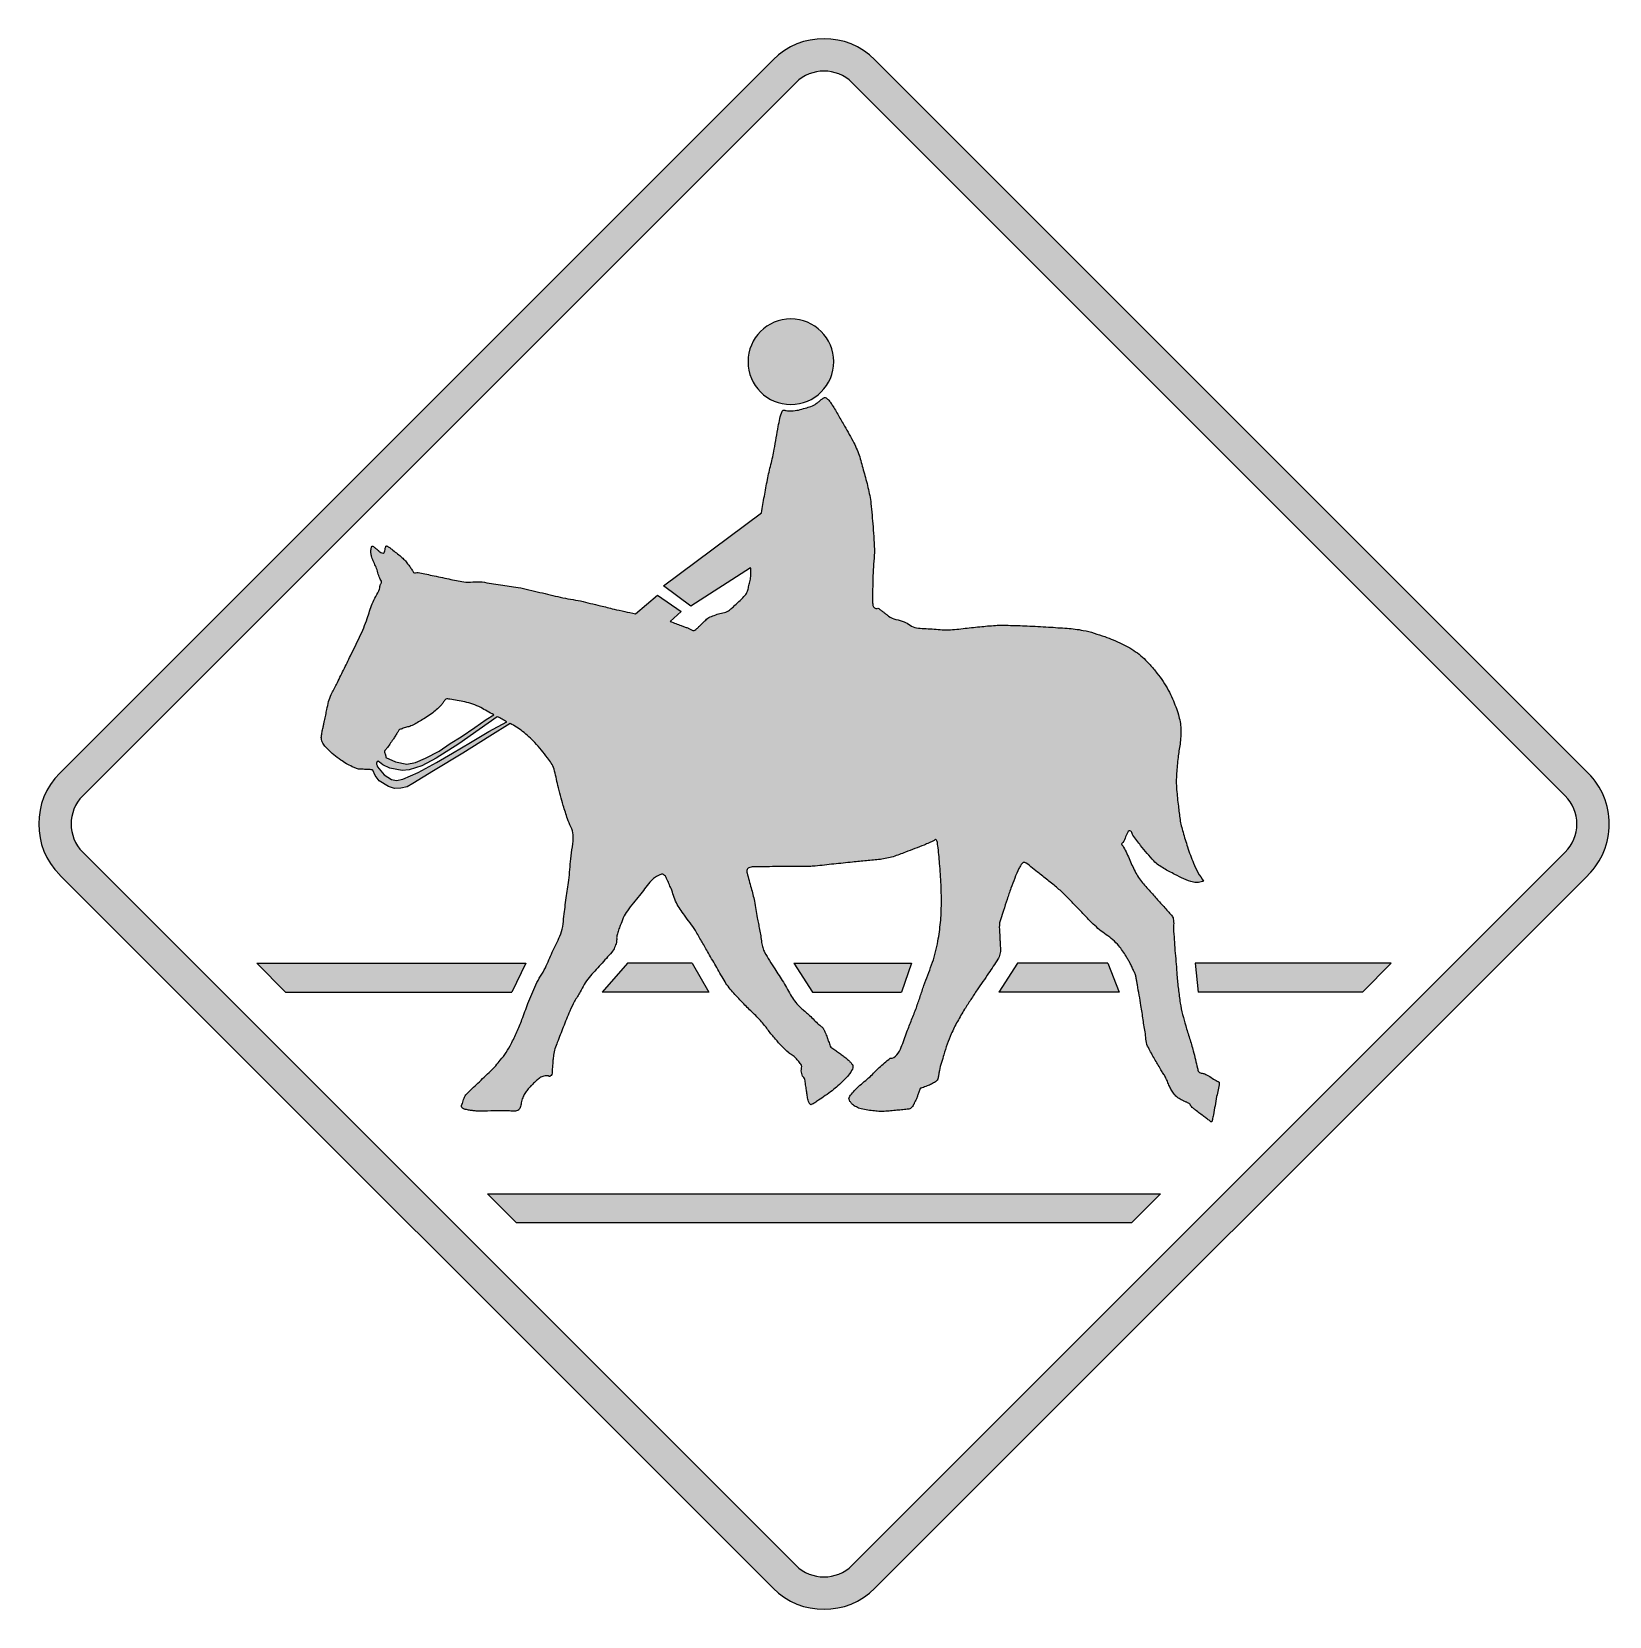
# Model space of a CAD drawing. Header units: inches. Extents: x -0.5 to 0.5, y -0.5 to 0.5.
import ezdxf

# ---------------------------------------------------------------- set-up
doc = ezdxf.new("R2010")
doc.units = ezdxf.units.IN
doc.header["$MEASUREMENT"] = 0

msp = doc.modelspace()

# ---------------------------------------------------------------- hatches: boundary and pattern name
h = msp.add_hatch(color=7)
h.paths.add_polyline_path([(0.4865, -0.0325), (0.0325, -0.4865), (0.0277, -0.4907), (0.0227, -0.494), (0.0173, -0.4967), (0.0117, -0.4985), (0.0058, -0.4997), (0, -0.5), (-0.0058, -0.4997), (-0.0117, -0.4985), (-0.0173, -0.4967), (-0.0227, -0.494), (-0.0277, -0.4907), (-0.0325, -0.4865), (-0.4865, -0.0325), (-0.4907, -0.0277), (-0.494, -0.0227), (-0.4967, -0.0173), (-0.4985, -0.0117), (-0.4997, -0.0058), (-0.5, 0), (-0.4997, 0.0058), (-0.4985, 0.0117), (-0.4967, 0.0173), (-0.494, 0.0227), (-0.4907, 0.0277), (-0.4865, 0.0325), (-0.0325, 0.4865), (-0.0277, 0.4907), (-0.0227, 0.494), (-0.0173, 0.4967), (-0.0117, 0.4985), (-0.0058, 0.4997), (0, 0.5), (0.0058, 0.4997), (0.0117, 0.4985), (0.0173, 0.4967), (0.0227, 0.494), (0.0277, 0.4907), (0.0325, 0.4865), (0.4865, 0.0325), (0.4905, 0.0278), (0.4938, 0.0228), (0.4965, 0.0175), (0.4985, 0.0118), (0.4997, 0.006), (0.5, 0), (0.4997, -0.006), (0.4985, -0.0118), (0.4965, -0.0175), (0.4938, -0.0228), (0.4905, -0.0278), (0.4865, -0.0325)])
h.paths.add_polyline_path([(-0.472, -0.018), (-0.4743, -0.0153), (-0.4762, -0.0125), (-0.4777, -0.0095), (-0.4787, -0.0065), (-0.4792, -0.0032), (-0.4795, 0), (-0.4792, 0.0032), (-0.4787, 0.0065), (-0.4777, 0.0095), (-0.4762, 0.0125), (-0.4743, 0.0153), (-0.472, 0.0178), (-0.0178, 0.472), (-0.0153, 0.4743), (-0.0125, 0.4762), (-0.0095, 0.4777), (-0.0065, 0.4787), (-0.0032, 0.4792), (0, 0.4795), (0.0032, 0.4792), (0.0065, 0.4787), (0.0095, 0.4777), (0.0125, 0.4762), (0.0153, 0.4743), (0.0178, 0.472), (0.472, 0.0178), (0.4742, 0.0153), (0.476, 0.0127), (0.4775, 0.0097), (0.4785, 0.0065), (0.4792, 0.0033), (0.4795, 0), (0.4792, -0.0033), (0.4785, -0.0065), (0.4775, -0.0097), (0.476, -0.0127), (0.4742, -0.0153), (0.472, -0.018), (0.0178, -0.472), (0.0153, -0.4743), (0.0125, -0.4762), (0.0095, -0.4777), (0.0065, -0.4787), (0.0032, -0.4792), (0, -0.4795), (-0.0032, -0.4792), (-0.0065, -0.4787), (-0.0095, -0.4777), (-0.0125, -0.4762), (-0.0153, -0.4743), (-0.0178, -0.472), (-0.472, -0.018)], flags=0)
h = msp.add_hatch(color=7)
edge = h.paths.add_edge_path()
edge.add_spline(control_points=[(0.0062, 0.2944), (0.0062, 0.2793), (-0.006, 0.2671), (-0.0211, 0.2671), (-0.0362, 0.2671), (-0.0484, 0.2793), (-0.0484, 0.2944), (-0.0484, 0.3094), (-0.0362, 0.3216), (-0.0211, 0.3216), (-0.006, 0.3216), (0.0062, 0.3094), (0.0062, 0.2944)], knot_values=[0, 0, 0, 0, 1, 1, 1, 2, 2, 2, 3, 3, 3, 4, 4, 4, 4], degree=3, periodic=0)
h = msp.add_hatch(color=7)
h.paths.add_polyline_path([(0.042, -0.1492), (0.0415, -0.1497), (0.0408, -0.1502), (0.0403, -0.1507), (0.0397, -0.1512), (0.0392, -0.1517), (0.0385, -0.152), (0.038, -0.1525), (0.0373, -0.153), (0.0368, -0.1535), (0.0363, -0.154), (0.0357, -0.1545), (0.0352, -0.155), (0.0347, -0.1555), (0.0342, -0.156), (0.0337, -0.1565), (0.0332, -0.157), (0.0327, -0.1575), (0.0322, -0.158), (0.0317, -0.1585), (0.0312, -0.159), (0.0308, -0.1595), (0.0303, -0.16), (0.0298, -0.1605), (0.0293, -0.1608), (0.0287, -0.1615), (0.0282, -0.162), (0.0275, -0.1625), (0.0268, -0.163), (0.0263, -0.1635), (0.0257, -0.164), (0.025, -0.1645), (0.0243, -0.165), (0.0238, -0.1655), (0.0232, -0.166), (0.0227, -0.1667), (0.022, -0.1672), (0.0215, -0.1675), (0.0212, -0.168), (0.0207, -0.1685), (0.0202, -0.1688), (0.0198, -0.1693), (0.0193, -0.1698), (0.019, -0.1703), (0.0185, -0.1707), (0.0182, -0.1712), (0.0177, -0.1717), (0.0173, -0.1722), (0.0168, -0.1727), (0.0168, -0.1728), (0.0167, -0.173), (0.0165, -0.1732), (0.0165, -0.1733), (0.0163, -0.1737), (0.0162, -0.1738), (0.0162, -0.174), (0.016, -0.1742), (0.016, -0.1743), (0.016, -0.1747), (0.016, -0.1748), (0.016, -0.175), (0.016, -0.1753), (0.016, -0.1755), (0.0162, -0.1758), (0.0162, -0.1762), (0.0163, -0.1763), (0.0165, -0.1767), (0.0167, -0.1768), (0.0168, -0.177), (0.017, -0.1773), (0.0172, -0.1775), (0.0175, -0.1777), (0.0177, -0.178), (0.018, -0.1783), (0.0183, -0.1787), (0.0187, -0.179), (0.0192, -0.1793), (0.0195, -0.1795), (0.02, -0.1798), (0.0203, -0.18), (0.0208, -0.1803), (0.0213, -0.1805), (0.0217, -0.1807), (0.0222, -0.1808), (0.0227, -0.181), (0.0233, -0.1813), (0.024, -0.1815), (0.0247, -0.1817), (0.0255, -0.1818), (0.0262, -0.182), (0.0268, -0.182), (0.0275, -0.1822), (0.0283, -0.1823), (0.029, -0.1823), (0.0297, -0.1825), (0.0305, -0.1825), (0.0312, -0.1827), (0.0318, -0.1827), (0.0323, -0.1828), (0.033, -0.1828), (0.0335, -0.1828), (0.0342, -0.183), (0.0348, -0.183), (0.0353, -0.183), (0.036, -0.183), (0.0367, -0.183), (0.0372, -0.183), (0.0378, -0.183), (0.0385, -0.183), (0.0392, -0.183), (0.0398, -0.1828), (0.0405, -0.1828), (0.0412, -0.1828), (0.0418, -0.1827), (0.0423, -0.1827), (0.043, -0.1827), (0.0437, -0.1825), (0.0443, -0.1825), (0.045, -0.1823), (0.0457, -0.1823), (0.0463, -0.1823), (0.047, -0.1822), (0.0477, -0.1822), (0.0483, -0.1822), (0.049, -0.182), (0.0495, -0.182), (0.0502, -0.182), (0.0508, -0.1818), (0.0515, -0.1818), (0.0522, -0.1817), (0.0527, -0.1817), (0.0533, -0.1817), (0.054, -0.1815), (0.0543, -0.1813), (0.0547, -0.1813), (0.055, -0.181), (0.0553, -0.1808), (0.0557, -0.1805), (0.056, -0.1803), (0.0562, -0.18), (0.0565, -0.1797), (0.0567, -0.1792), (0.0568, -0.1788), (0.0572, -0.1785), (0.0573, -0.1782), (0.0573, -0.1778), (0.0575, -0.1777), (0.0577, -0.1773), (0.0578, -0.177), (0.058, -0.1768), (0.058, -0.1765), (0.0582, -0.1763), (0.0583, -0.176), (0.0585, -0.1757), (0.0587, -0.1755), (0.0587, -0.1752), (0.0588, -0.1748), (0.059, -0.1745), (0.0592, -0.1742), (0.0592, -0.1738), (0.0593, -0.1735), (0.0595, -0.1732), (0.0597, -0.1728), (0.0598, -0.1725), (0.0598, -0.1722), (0.06, -0.1718), (0.0602, -0.1715), (0.0603, -0.1712), (0.0605, -0.1708), (0.0605, -0.1707), (0.0605, -0.1703), (0.0607, -0.1702), (0.0607, -0.17), (0.0608, -0.1698), (0.0608, -0.1695), (0.0608, -0.1693), (0.061, -0.1692), (0.061, -0.169), (0.0612, -0.1688), (0.0612, -0.1685), (0.0613, -0.1683), (0.0615, -0.1682), (0.0617, -0.1682), (0.0618, -0.1682), (0.062, -0.1682), (0.0622, -0.168), (0.0623, -0.168), (0.0625, -0.168), (0.063, -0.1678), (0.0635, -0.1677), (0.064, -0.1675), (0.0645, -0.1672), (0.065, -0.167), (0.0655, -0.1668), (0.066, -0.1667), (0.0665, -0.1665), (0.067, -0.1662), (0.0675, -0.166), (0.068, -0.1658), (0.0685, -0.1655), (0.0687, -0.1655), (0.069, -0.1653), (0.0692, -0.1653), (0.0693, -0.1652), (0.0695, -0.165), (0.0697, -0.1648), (0.07, -0.1648), (0.0702, -0.1647), (0.0703, -0.1645), (0.0705, -0.1643), (0.0707, -0.1643), (0.0708, -0.1642), (0.071, -0.164), (0.0712, -0.164), (0.0712, -0.1638), (0.0713, -0.1638), (0.0715, -0.1637), (0.0717, -0.1635), (0.0718, -0.1635), (0.0718, -0.1633), (0.072, -0.1633), (0.0722, -0.1632), (0.0722, -0.163), (0.0723, -0.163), (0.0723, -0.1628), (0.0723, -0.1627), (0.0725, -0.1625), (0.0725, -0.1623), (0.0725, -0.1622), (0.0725, -0.162), (0.0725, -0.1618), (0.0727, -0.1618), (0.0727, -0.1613), (0.0728, -0.161), (0.0728, -0.1605), (0.073, -0.1602), (0.073, -0.1598), (0.073, -0.1593), (0.0732, -0.159), (0.0732, -0.1585), (0.0733, -0.1582), (0.0733, -0.1577), (0.0733, -0.1573), (0.0735, -0.157), (0.0737, -0.1562), (0.0738, -0.1552), (0.074, -0.1543), (0.0743, -0.1535), (0.0745, -0.1527), (0.0748, -0.1518), (0.075, -0.151), (0.0753, -0.1502), (0.0755, -0.1493), (0.0758, -0.1485), (0.076, -0.1477), (0.0763, -0.1468), (0.0767, -0.1458), (0.077, -0.1447), (0.0773, -0.1435), (0.0777, -0.1425), (0.078, -0.1413), (0.0783, -0.1402), (0.0788, -0.1392), (0.0792, -0.138), (0.0797, -0.137), (0.08, -0.1358), (0.0805, -0.1348), (0.081, -0.1337), (0.0817, -0.1323), (0.0822, -0.131), (0.0828, -0.1297), (0.0835, -0.1283), (0.0842, -0.127), (0.085, -0.1257), (0.0857, -0.1243), (0.0865, -0.123), (0.0872, -0.1218), (0.088, -0.1205), (0.0888, -0.1192), (0.0895, -0.118), (0.0902, -0.117), (0.0908, -0.1158), (0.0915, -0.1148), (0.0922, -0.1138), (0.0928, -0.1128), (0.0935, -0.1118), (0.0942, -0.1107), (0.0948, -0.1097), (0.0955, -0.1087), (0.0962, -0.1077), (0.0968, -0.1067), (0.0975, -0.1057), (0.0982, -0.1047), (0.0987, -0.1038), (0.0993, -0.103), (0.1, -0.1022), (0.1005, -0.1012), (0.1012, -0.1003), (0.1018, -0.0995), (0.1023, -0.0985), (0.103, -0.0977), (0.1037, -0.0968), (0.1042, -0.0958), (0.1048, -0.095), (0.1053, -0.0943), (0.1058, -0.0935), (0.1063, -0.0928), (0.1068, -0.092), (0.1073, -0.0913), (0.1078, -0.0905), (0.1083, -0.0898), (0.1088, -0.0892), (0.1093, -0.0883), (0.1098, -0.0875), (0.1102, -0.0868), (0.1107, -0.086), (0.111, -0.0855), (0.1112, -0.085), (0.1115, -0.0845), (0.1117, -0.084), (0.1118, -0.0835), (0.112, -0.0828), (0.1122, -0.0823), (0.1122, -0.0817), (0.1123, -0.0812), (0.1123, -0.0805), (0.1123, -0.08), (0.1123, -0.0795), (0.1123, -0.0788), (0.1123, -0.0783), (0.1122, -0.0778), (0.1122, -0.0773), (0.1122, -0.0768), (0.1122, -0.0763), (0.1122, -0.0757), (0.1122, -0.0752), (0.112, -0.0747), (0.112, -0.0742), (0.112, -0.0737), (0.112, -0.0732), (0.112, -0.0725), (0.1118, -0.0718), (0.1118, -0.0713), (0.1118, -0.0707), (0.1118, -0.07), (0.1118, -0.0695), (0.1118, -0.0688), (0.1117, -0.0682), (0.1117, -0.0677), (0.1117, -0.067), (0.1117, -0.0663), (0.1117, -0.0658), (0.1117, -0.0648), (0.1117, -0.064), (0.1118, -0.063), (0.112, -0.0622), (0.1122, -0.0612), (0.1125, -0.0603), (0.1128, -0.0595), (0.113, -0.0587), (0.1133, -0.0577), (0.1137, -0.0568), (0.114, -0.056), (0.1143, -0.0552), (0.1147, -0.0538), (0.115, -0.0527), (0.1153, -0.0515), (0.1158, -0.0503), (0.1162, -0.0492), (0.1165, -0.048), (0.117, -0.0468), (0.1173, -0.0457), (0.1178, -0.0445), (0.1182, -0.0433), (0.1185, -0.0422), (0.119, -0.041), (0.1193, -0.0398), (0.1198, -0.0388), (0.1202, -0.0377), (0.1205, -0.0367), (0.121, -0.0357), (0.1213, -0.0345), (0.1218, -0.0335), (0.1222, -0.0325), (0.1227, -0.0313), (0.1232, -0.0303), (0.1237, -0.0293), (0.1242, -0.0283), (0.1243, -0.028), (0.1245, -0.0277), (0.1247, -0.0272), (0.1248, -0.0268), (0.125, -0.0265), (0.1253, -0.0262), (0.1255, -0.0258), (0.1257, -0.0255), (0.126, -0.0253), (0.1263, -0.025), (0.1265, -0.0248), (0.1268, -0.0245), (0.127, -0.0245), (0.1272, -0.0245), (0.1273, -0.0245), (0.1275, -0.0245), (0.1277, -0.0245), (0.1278, -0.0245), (0.128, -0.0245), (0.1282, -0.0245), (0.1283, -0.0247), (0.1285, -0.0247), (0.1285, -0.0248), (0.1287, -0.0248), (0.1293, -0.0253), (0.13, -0.026), (0.1308, -0.0265), (0.1315, -0.027), (0.1322, -0.0275), (0.1328, -0.0282), (0.1335, -0.0287), (0.1342, -0.0292), (0.1348, -0.0297), (0.1355, -0.0303), (0.1362, -0.0308), (0.1368, -0.0313), (0.138, -0.0322), (0.139, -0.033), (0.14, -0.0338), (0.1412, -0.0348), (0.1422, -0.0357), (0.1432, -0.0365), (0.1443, -0.0373), (0.1453, -0.0382), (0.1465, -0.039), (0.1475, -0.0398), (0.1485, -0.0408), (0.1495, -0.0417), (0.1505, -0.0423), (0.1513, -0.0432), (0.1522, -0.044), (0.1532, -0.0448), (0.154, -0.0457), (0.1548, -0.0465), (0.1557, -0.0473), (0.1565, -0.0483), (0.1573, -0.0492), (0.1582, -0.05), (0.159, -0.0508), (0.1598, -0.0517), (0.1608, -0.0527), (0.1617, -0.0537), (0.1627, -0.0547), (0.1637, -0.0557), (0.1647, -0.0567), (0.1657, -0.0578), (0.1665, -0.0588), (0.1675, -0.0598), (0.1685, -0.0608), (0.1695, -0.0618), (0.1705, -0.0628), (0.1715, -0.0638), (0.1727, -0.065), (0.1742, -0.0662), (0.1755, -0.0673), (0.1768, -0.0683), (0.1783, -0.0695), (0.1797, -0.0705), (0.1812, -0.0715), (0.1825, -0.0727), (0.184, -0.0738), (0.1852, -0.075), (0.1865, -0.0763), (0.1877, -0.0775), (0.188, -0.0782), (0.1885, -0.0787), (0.1888, -0.0792), (0.1893, -0.0797), (0.1897, -0.0802), (0.1902, -0.0807), (0.1905, -0.0813), (0.1908, -0.0818), (0.1913, -0.0823), (0.1917, -0.083), (0.192, -0.0835), (0.1923, -0.084), (0.1925, -0.0845), (0.1927, -0.0848), (0.1928, -0.0852), (0.1932, -0.0855), (0.1933, -0.0858), (0.1935, -0.0862), (0.1937, -0.0865), (0.1938, -0.0868), (0.1942, -0.0873), (0.1943, -0.0877), (0.1945, -0.088), (0.1947, -0.0883), (0.1948, -0.0887), (0.1952, -0.0892), (0.1953, -0.0895), (0.1955, -0.09), (0.1957, -0.0903), (0.1958, -0.0908), (0.1962, -0.0912), (0.1963, -0.0917), (0.1965, -0.092), (0.1967, -0.0925), (0.1968, -0.0928), (0.1972, -0.0933), (0.1973, -0.0937), (0.1975, -0.094), (0.1977, -0.0943), (0.1978, -0.0947), (0.1978, -0.0952), (0.198, -0.0955), (0.1982, -0.0958), (0.1983, -0.0962), (0.1985, -0.0967), (0.1985, -0.097), (0.1987, -0.0973), (0.1987, -0.0978), (0.1988, -0.0982), (0.1988, -0.0985), (0.199, -0.099), (0.199, -0.0993), (0.1992, -0.0997), (0.1992, -0.1), (0.1992, -0.1005), (0.1993, -0.1008), (0.1993, -0.1012), (0.1993, -0.1017), (0.1995, -0.102), (0.1995, -0.1023), (0.1997, -0.1035), (0.2, -0.1045), (0.2002, -0.1057), (0.2003, -0.1068), (0.2005, -0.1078), (0.2007, -0.109), (0.2008, -0.1102), (0.201, -0.1112), (0.2013, -0.1123), (0.2015, -0.1135), (0.2017, -0.1145), (0.2018, -0.1157), (0.202, -0.1172), (0.2023, -0.1187), (0.2025, -0.1202), (0.2028, -0.1217), (0.203, -0.1232), (0.2032, -0.1247), (0.2035, -0.126), (0.2037, -0.1275), (0.2038, -0.129), (0.2042, -0.1305), (0.2043, -0.132), (0.2045, -0.1335), (0.2047, -0.1343), (0.2048, -0.135), (0.2048, -0.1358), (0.205, -0.1365), (0.205, -0.1373), (0.2052, -0.1382), (0.2053, -0.1388), (0.2055, -0.1397), (0.2057, -0.1403), (0.2058, -0.141), (0.2062, -0.1417), (0.2065, -0.1423), (0.2068, -0.143), (0.2072, -0.1437), (0.2075, -0.1442), (0.2078, -0.1448), (0.2082, -0.1453), (0.2085, -0.146), (0.2088, -0.1467), (0.2092, -0.1472), (0.2095, -0.1478), (0.2098, -0.1483), (0.2102, -0.149), (0.2105, -0.1495), (0.2108, -0.1502), (0.2112, -0.1507), (0.2115, -0.1512), (0.2117, -0.1517), (0.212, -0.1523), (0.2123, -0.1528), (0.2127, -0.1533), (0.213, -0.1538), (0.2133, -0.1543), (0.2135, -0.155), (0.2138, -0.1555), (0.2142, -0.156), (0.2143, -0.1563), (0.2147, -0.1568), (0.2148, -0.1572), (0.2152, -0.1575), (0.2153, -0.1578), (0.2157, -0.1583), (0.2158, -0.1587), (0.2162, -0.159), (0.2163, -0.1593), (0.2165, -0.1598), (0.2168, -0.1602), (0.217, -0.1605), (0.2173, -0.161), (0.2175, -0.1615), (0.2177, -0.1618), (0.218, -0.1623), (0.2182, -0.1628), (0.2183, -0.1633), (0.2185, -0.1638), (0.2188, -0.1643), (0.219, -0.1647), (0.2192, -0.1652), (0.2193, -0.1657), (0.2197, -0.1662), (0.2198, -0.1667), (0.22, -0.167), (0.2203, -0.1675), (0.2205, -0.168), (0.2207, -0.1683), (0.221, -0.1688), (0.2212, -0.1693), (0.2213, -0.1697), (0.2217, -0.1702), (0.222, -0.1705), (0.2222, -0.171), (0.2225, -0.1713), (0.2228, -0.1718), (0.2232, -0.1722), (0.2235, -0.1727), (0.2238, -0.173), (0.2243, -0.1735), (0.2247, -0.1738), (0.2252, -0.1742), (0.2257, -0.1745), (0.226, -0.1748), (0.2265, -0.175), (0.227, -0.1753), (0.2275, -0.1757), (0.2278, -0.1757), (0.2282, -0.1758), (0.2283, -0.176), (0.2287, -0.1762), (0.229, -0.1763), (0.2292, -0.1765), (0.2295, -0.1765), (0.2298, -0.1767), (0.2302, -0.1768), (0.2303, -0.177), (0.2307, -0.1772), (0.231, -0.1772), (0.2312, -0.1773), (0.2313, -0.1773), (0.2315, -0.1775), (0.2317, -0.1775), (0.2318, -0.1777), (0.232, -0.1777), (0.2322, -0.1778), (0.2323, -0.1778), (0.2325, -0.178), (0.2327, -0.1782), (0.2328, -0.1782), (0.233, -0.1783), (0.2332, -0.1783), (0.2332, -0.1785), (0.2332, -0.1787), (0.2333, -0.1788), (0.2333, -0.179), (0.2333, -0.1792), (0.2333, -0.1793), (0.2335, -0.1795), (0.2338, -0.1797), (0.234, -0.18), (0.2342, -0.1802), (0.2343, -0.1803), (0.2345, -0.1805), (0.2347, -0.1807), (0.235, -0.181), (0.2352, -0.1812), (0.2353, -0.1813), (0.2357, -0.1815), (0.2358, -0.1817), (0.2363, -0.182), (0.2368, -0.1823), (0.2372, -0.1827), (0.2377, -0.183), (0.2382, -0.1835), (0.2387, -0.1838), (0.239, -0.1842), (0.2395, -0.1845), (0.24, -0.1848), (0.2405, -0.1852), (0.241, -0.1855), (0.2413, -0.1858), (0.2418, -0.1862), (0.2422, -0.1863), (0.2425, -0.1867), (0.2428, -0.187), (0.2432, -0.1872), (0.2435, -0.1875), (0.244, -0.1877), (0.2443, -0.188), (0.2447, -0.1883), (0.245, -0.1885), (0.2453, -0.1888), (0.2457, -0.1892), (0.2458, -0.1892), (0.2458, -0.1893), (0.246, -0.1893), (0.246, -0.1895), (0.2462, -0.1895), (0.2462, -0.1897), (0.2463, -0.1897), (0.2465, -0.1897), (0.2467, -0.1897), (0.2468, -0.1897), (0.2468, -0.1895), (0.247, -0.1895), (0.247, -0.1893), (0.247, -0.1892), (0.2472, -0.189), (0.2472, -0.1888), (0.2472, -0.1887), (0.2473, -0.1885), (0.2473, -0.1883), (0.2473, -0.1882), (0.2473, -0.188), (0.2475, -0.1877), (0.2475, -0.1875), (0.2475, -0.1872), (0.2475, -0.187), (0.2477, -0.1867), (0.2477, -0.1865), (0.2477, -0.1862), (0.2477, -0.186), (0.2478, -0.1857), (0.2478, -0.1855), (0.2478, -0.1852), (0.248, -0.1842), (0.2482, -0.1832), (0.2483, -0.1823), (0.2487, -0.1813), (0.2488, -0.1803), (0.249, -0.1793), (0.2492, -0.1785), (0.2493, -0.1775), (0.2495, -0.1765), (0.2497, -0.1755), (0.2498, -0.1747), (0.25, -0.1737), (0.2502, -0.173), (0.2503, -0.1722), (0.2505, -0.1715), (0.2507, -0.1707), (0.2507, -0.17), (0.2508, -0.1693), (0.251, -0.1685), (0.2512, -0.1678), (0.2513, -0.1672), (0.2515, -0.1663), (0.2515, -0.1657), (0.2517, -0.1648), (0.2517, -0.1647), (0.2517, -0.1645), (0.2515, -0.1643), (0.2513, -0.1642), (0.2512, -0.1642), (0.251, -0.164), (0.2508, -0.164), (0.2505, -0.1638), (0.2503, -0.1638), (0.2502, -0.1637), (0.25, -0.1635), (0.2497, -0.1635), (0.2492, -0.1632), (0.2487, -0.1628), (0.248, -0.1623), (0.2475, -0.162), (0.247, -0.1617), (0.2463, -0.1613), (0.2458, -0.161), (0.2453, -0.1607), (0.2447, -0.1603), (0.2442, -0.16), (0.2437, -0.1597), (0.243, -0.1593), (0.2427, -0.1592), (0.2423, -0.1592), (0.242, -0.159), (0.2415, -0.1588), (0.2412, -0.1588), (0.2408, -0.1587), (0.2403, -0.1587), (0.24, -0.1585), (0.2397, -0.1585), (0.2393, -0.1583), (0.239, -0.158), (0.2387, -0.1578), (0.2385, -0.1577), (0.2385, -0.1575), (0.2383, -0.1573), (0.2383, -0.1572), (0.2382, -0.1568), (0.2382, -0.1567), (0.238, -0.1565), (0.238, -0.1563), (0.238, -0.156), (0.2378, -0.1558), (0.2378, -0.1557), (0.2378, -0.1555), (0.2375, -0.1545), (0.2373, -0.1537), (0.2372, -0.1527), (0.2368, -0.1518), (0.2367, -0.1508), (0.2365, -0.15), (0.2363, -0.149), (0.236, -0.1482), (0.2358, -0.1472), (0.2357, -0.1463), (0.2353, -0.1455), (0.2352, -0.1445), (0.2348, -0.1432), (0.2343, -0.1418), (0.234, -0.1405), (0.2337, -0.1392), (0.2332, -0.1378), (0.2328, -0.1365), (0.2323, -0.1352), (0.232, -0.1338), (0.2315, -0.1325), (0.2312, -0.1312), (0.2307, -0.1298), (0.2303, -0.1285), (0.23, -0.1273), (0.2297, -0.126), (0.2293, -0.1248), (0.229, -0.1237), (0.2287, -0.1225), (0.2283, -0.1213), (0.228, -0.1202), (0.2278, -0.1188), (0.2275, -0.1177), (0.2273, -0.1165), (0.227, -0.1152), (0.2268, -0.114), (0.2267, -0.1125), (0.2263, -0.111), (0.2262, -0.1097), (0.226, -0.1082), (0.2258, -0.1067), (0.2257, -0.1052), (0.2255, -0.1037), (0.2253, -0.1022), (0.2252, -0.1007), (0.225, -0.0992), (0.2248, -0.0977), (0.2247, -0.0963), (0.2247, -0.0952), (0.2245, -0.094), (0.2245, -0.0928), (0.2243, -0.0917), (0.2243, -0.0905), (0.2242, -0.0893), (0.224, -0.0882), (0.224, -0.087), (0.2238, -0.0858), (0.2238, -0.0847), (0.2237, -0.0835), (0.2237, -0.0823), (0.2235, -0.0812), (0.2235, -0.08), (0.2233, -0.0788), (0.2233, -0.0777), (0.2232, -0.0765), (0.2232, -0.0753), (0.223, -0.0742), (0.223, -0.073), (0.2228, -0.0718), (0.2228, -0.0707), (0.2227, -0.0695), (0.2227, -0.0683), (0.2227, -0.0677), (0.2225, -0.067), (0.2225, -0.0663), (0.2225, -0.0657), (0.2227, -0.065), (0.2227, -0.0643), (0.2227, -0.0637), (0.2227, -0.063), (0.2227, -0.0623), (0.2225, -0.0617), (0.2225, -0.061), (0.2223, -0.0603), (0.2223, -0.0598), (0.2222, -0.0595), (0.222, -0.0592), (0.2217, -0.0588), (0.2215, -0.0585), (0.2212, -0.0582), (0.221, -0.0578), (0.2207, -0.0575), (0.2203, -0.0572), (0.22, -0.0568), (0.2198, -0.0565), (0.2195, -0.0562), (0.2187, -0.0552), (0.2178, -0.0543), (0.2168, -0.0533), (0.216, -0.0523), (0.2152, -0.0513), (0.2143, -0.0503), (0.2135, -0.0493), (0.2125, -0.0485), (0.2117, -0.0475), (0.2108, -0.0465), (0.21, -0.0455), (0.2092, -0.0445), (0.2082, -0.0435), (0.2072, -0.0425), (0.2062, -0.0413), (0.2053, -0.0403), (0.2043, -0.0393), (0.2033, -0.0382), (0.2025, -0.0372), (0.2017, -0.036), (0.2008, -0.0348), (0.2, -0.0337), (0.1993, -0.0325), (0.1987, -0.0313), (0.1978, -0.0298), (0.1972, -0.0285), (0.1967, -0.0272), (0.196, -0.0258), (0.1953, -0.0243), (0.1947, -0.023), (0.194, -0.0215), (0.1935, -0.0202), (0.1928, -0.0188), (0.1922, -0.0175), (0.1915, -0.016), (0.1907, -0.0147), (0.1907, -0.0145), (0.1905, -0.0143), (0.1903, -0.0142), (0.1903, -0.014), (0.1902, -0.0138), (0.19, -0.0137), (0.1898, -0.0135), (0.1898, -0.0133), (0.1897, -0.0132), (0.1897, -0.013), (0.1895, -0.0128), (0.1895, -0.0125), (0.1895, -0.0123), (0.1897, -0.0123), (0.1897, -0.0122), (0.1898, -0.0122), (0.19, -0.012), (0.1902, -0.012), (0.1902, -0.0118), (0.1903, -0.0118), (0.1903, -0.0117), (0.1907, -0.0112), (0.191, -0.0105), (0.1913, -0.01), (0.1915, -0.0093), (0.1918, -0.0088), (0.192, -0.0082), (0.1923, -0.0075), (0.1925, -0.007), (0.1928, -0.0063), (0.1932, -0.0058), (0.1933, -0.0052), (0.1937, -0.0047), (0.1938, -0.0045), (0.194, -0.0045), (0.1942, -0.0043), (0.1943, -0.0043), (0.1947, -0.0043), (0.1948, -0.0043), (0.195, -0.0045), (0.1952, -0.0045), (0.1953, -0.0047), (0.1955, -0.0047), (0.1957, -0.0048), (0.1958, -0.005), (0.1958, -0.0052), (0.196, -0.0053), (0.196, -0.0055), (0.1962, -0.0057), (0.1962, -0.0058), (0.1963, -0.0062), (0.1963, -0.0063), (0.1963, -0.0065), (0.1965, -0.0067), (0.1965, -0.0068), (0.1967, -0.007), (0.1967, -0.0072), (0.1972, -0.0078), (0.1975, -0.0083), (0.1978, -0.0088), (0.1983, -0.0095), (0.1987, -0.01), (0.1992, -0.0105), (0.1995, -0.011), (0.2, -0.0115), (0.2003, -0.0122), (0.2008, -0.0127), (0.2012, -0.0132), (0.2017, -0.0137), (0.2023, -0.0145), (0.203, -0.0153), (0.2037, -0.0162), (0.2043, -0.017), (0.205, -0.0178), (0.2057, -0.0187), (0.2063, -0.0195), (0.2072, -0.0203), (0.2078, -0.0212), (0.2085, -0.022), (0.2093, -0.0227), (0.21, -0.0235), (0.211, -0.0245), (0.212, -0.0253), (0.213, -0.0262), (0.214, -0.027), (0.2152, -0.0277), (0.2163, -0.0283), (0.2175, -0.029), (0.2187, -0.0297), (0.2198, -0.0303), (0.221, -0.031), (0.2222, -0.0315), (0.2233, -0.0322), (0.2243, -0.0327), (0.2253, -0.0332), (0.2262, -0.0337), (0.2272, -0.034), (0.2282, -0.0345), (0.2292, -0.035), (0.2302, -0.0353), (0.2312, -0.0358), (0.2322, -0.0362), (0.2332, -0.0365), (0.2342, -0.0368), (0.2352, -0.0372), (0.2358, -0.0372), (0.2363, -0.0373), (0.2368, -0.0373), (0.2373, -0.0373), (0.238, -0.0373), (0.2385, -0.0372), (0.239, -0.0372), (0.2395, -0.037), (0.2402, -0.0368), (0.2407, -0.0367), (0.2412, -0.0365), (0.2417, -0.0363), (0.241, -0.0355), (0.2403, -0.0347), (0.2398, -0.0337), (0.2392, -0.0328), (0.2387, -0.0318), (0.2382, -0.0308), (0.2377, -0.0298), (0.2372, -0.0288), (0.2367, -0.028), (0.2362, -0.027), (0.2357, -0.026), (0.2353, -0.025), (0.235, -0.024), (0.2347, -0.0232), (0.2342, -0.0223), (0.2338, -0.0215), (0.2335, -0.0207), (0.2333, -0.0198), (0.233, -0.019), (0.2327, -0.0182), (0.2323, -0.0172), (0.232, -0.0163), (0.2317, -0.0155), (0.2315, -0.0147), (0.2312, -0.0138), (0.231, -0.013), (0.2307, -0.0123), (0.2305, -0.0115), (0.2302, -0.0107), (0.23, -0.01), (0.2297, -0.0092), (0.2295, -0.0083), (0.2293, -0.0077), (0.229, -0.0068), (0.2288, -0.006), (0.2287, -0.0052), (0.2285, -0.0045), (0.2282, -0.0038), (0.228, -0.0032), (0.2278, -0.0025), (0.2277, -0.0018), (0.2275, -0.0012), (0.2273, -0.0005), (0.2272, 0.0002), (0.227, 0.0008), (0.227, 0.0015), (0.2268, 0.0022), (0.2267, 0.0028), (0.2267, 0.0035), (0.2265, 0.0042), (0.2263, 0.005), (0.2263, 0.0057), (0.2262, 0.0063), (0.2262, 0.007), (0.226, 0.0078), (0.226, 0.0085), (0.2258, 0.0092), (0.2258, 0.0098), (0.2257, 0.0107), (0.2257, 0.0113), (0.2255, 0.0122), (0.2255, 0.013), (0.2253, 0.014), (0.2252, 0.0148), (0.2252, 0.0157), (0.225, 0.0165), (0.225, 0.0175), (0.2248, 0.0183), (0.2248, 0.0192), (0.2247, 0.0202), (0.2247, 0.021), (0.2245, 0.0218), (0.2245, 0.0227), (0.2243, 0.0237), (0.2243, 0.0245), (0.2243, 0.0253), (0.2243, 0.0262), (0.2243, 0.027), (0.2243, 0.028), (0.2243, 0.0288), (0.2243, 0.0297), (0.2243, 0.0305), (0.2245, 0.0313), (0.2245, 0.0323), (0.2245, 0.0332), (0.2247, 0.034), (0.2247, 0.0348), (0.2247, 0.0357), (0.2248, 0.0365), (0.2248, 0.0373), (0.225, 0.0382), (0.225, 0.039), (0.2252, 0.0398), (0.2252, 0.0407), (0.2253, 0.0415), (0.2253, 0.0423), (0.2255, 0.043), (0.2257, 0.0438), (0.2257, 0.0445), (0.2258, 0.0452), (0.226, 0.0458), (0.226, 0.0467), (0.2262, 0.0473), (0.2263, 0.048), (0.2263, 0.0487), (0.2265, 0.0493), (0.2267, 0.0502), (0.2267, 0.0508), (0.2268, 0.0517), (0.2268, 0.0525), (0.227, 0.0532), (0.227, 0.054), (0.2272, 0.0548), (0.2272, 0.0557), (0.2272, 0.0565), (0.2272, 0.0573), (0.2272, 0.0582), (0.2272, 0.059), (0.2272, 0.0598), (0.2272, 0.0605), (0.2272, 0.0613), (0.2272, 0.0622), (0.227, 0.0628), (0.227, 0.0637), (0.2268, 0.0643), (0.2267, 0.0652), (0.2265, 0.0658), (0.2263, 0.0667), (0.2262, 0.0673), (0.226, 0.0682), (0.2258, 0.0688), (0.2257, 0.0697), (0.2253, 0.0705), (0.2252, 0.0713), (0.2248, 0.0722), (0.2245, 0.073), (0.2243, 0.0738), (0.224, 0.0747), (0.2237, 0.0755), (0.2233, 0.0763), (0.223, 0.0772), (0.2227, 0.078), (0.2223, 0.0788), (0.222, 0.0797), (0.2215, 0.0807), (0.221, 0.0817), (0.2207, 0.0825), (0.2202, 0.0835), (0.2197, 0.0843), (0.2192, 0.0853), (0.2187, 0.0862), (0.2182, 0.0872), (0.2177, 0.088), (0.2172, 0.0888), (0.2165, 0.0898), (0.216, 0.0907), (0.2153, 0.0917), (0.2147, 0.0925), (0.2142, 0.0935), (0.2135, 0.0943), (0.2127, 0.0952), (0.212, 0.0962), (0.2113, 0.097), (0.2107, 0.0978), (0.2098, 0.0987), (0.2092, 0.0997), (0.2083, 0.1005), (0.2077, 0.1013), (0.207, 0.102), (0.2063, 0.1027), (0.2057, 0.1033), (0.2052, 0.104), (0.2045, 0.1047), (0.2038, 0.1053), (0.2032, 0.1058), (0.2025, 0.1065), (0.2017, 0.1072), (0.201, 0.1077), (0.2003, 0.1083), (0.1995, 0.1088), (0.1988, 0.1095), (0.198, 0.11), (0.1972, 0.1105), (0.1963, 0.111), (0.1955, 0.1115), (0.1947, 0.112), (0.1938, 0.1125), (0.193, 0.113), (0.1922, 0.1135), (0.1913, 0.114), (0.1905, 0.1143), (0.1897, 0.1148), (0.1887, 0.1152), (0.1878, 0.1157), (0.1868, 0.116), (0.186, 0.1165), (0.1852, 0.1168), (0.1842, 0.1172), (0.1833, 0.1175), (0.1823, 0.118), (0.1815, 0.1183), (0.1805, 0.1187), (0.1797, 0.119), (0.1787, 0.1193), (0.1777, 0.1197), (0.1765, 0.12), (0.1753, 0.1205), (0.1742, 0.1208), (0.1732, 0.1212), (0.172, 0.1215), (0.1708, 0.1218), (0.1697, 0.1222), (0.1687, 0.1225), (0.1675, 0.1228), (0.1663, 0.123), (0.1652, 0.1233), (0.1643, 0.1235), (0.1635, 0.1237), (0.1627, 0.1237), (0.1617, 0.1238), (0.1608, 0.124), (0.16, 0.1242), (0.1592, 0.1242), (0.1583, 0.1243), (0.1575, 0.1243), (0.1565, 0.1245), (0.1557, 0.1245), (0.1548, 0.1247), (0.1538, 0.1247), (0.1528, 0.1248), (0.1518, 0.1248), (0.1508, 0.1248), (0.1498, 0.125), (0.1488, 0.125), (0.1478, 0.1252), (0.1468, 0.1252), (0.1458, 0.1252), (0.1448, 0.1253), (0.1438, 0.1253), (0.1428, 0.1253), (0.1417, 0.1255), (0.1407, 0.1255), (0.1395, 0.1257), (0.1383, 0.1257), (0.1372, 0.1257), (0.136, 0.1258), (0.135, 0.1258), (0.1338, 0.1258), (0.1327, 0.126), (0.1315, 0.126), (0.1303, 0.126), (0.1293, 0.1262), (0.1283, 0.1262), (0.1273, 0.1262), (0.1263, 0.1263), (0.1253, 0.1263), (0.1243, 0.1263), (0.1233, 0.1263), (0.1223, 0.1263), (0.1213, 0.1265), (0.1203, 0.1265), (0.1193, 0.1265), (0.1183, 0.1265), (0.1173, 0.1265), (0.1167, 0.1265), (0.1162, 0.1265), (0.1155, 0.1265), (0.115, 0.1265), (0.1143, 0.1265), (0.1138, 0.1267), (0.1132, 0.1267), (0.1127, 0.1267), (0.112, 0.1265), (0.1115, 0.1265), (0.111, 0.1265), (0.1103, 0.1265), (0.1095, 0.1265), (0.1087, 0.1265), (0.1078, 0.1263), (0.107, 0.1263), (0.1062, 0.1263), (0.1053, 0.1262), (0.1045, 0.1262), (0.1037, 0.126), (0.103, 0.126), (0.1022, 0.1258), (0.1013, 0.1258), (0.1005, 0.1257), (0.0995, 0.1257), (0.0987, 0.1255), (0.0978, 0.1255), (0.097, 0.1253), (0.096, 0.1253), (0.0952, 0.1252), (0.0943, 0.1252), (0.0933, 0.125), (0.0925, 0.1248), (0.0917, 0.1248), (0.0907, 0.1247), (0.0898, 0.1247), (0.089, 0.1245), (0.088, 0.1243), (0.0872, 0.1243), (0.0863, 0.1242), (0.0853, 0.1242), (0.0845, 0.124), (0.0835, 0.1238), (0.0827, 0.1238), (0.0818, 0.1237), (0.0808, 0.1237), (0.08, 0.1237), (0.079, 0.1237), (0.0782, 0.1237), (0.0773, 0.1237), (0.0765, 0.1237), (0.0757, 0.1237), (0.0748, 0.1237), (0.0738, 0.1238), (0.073, 0.1238), (0.0722, 0.124), (0.0713, 0.124), (0.0705, 0.124), (0.0697, 0.1242), (0.0688, 0.1242), (0.068, 0.1242), (0.0672, 0.1243), (0.0663, 0.1243), (0.0655, 0.1243), (0.0647, 0.1245), (0.0638, 0.1245), (0.063, 0.1245), (0.0622, 0.1247), (0.0613, 0.1247), (0.0605, 0.1247), (0.0597, 0.1248), (0.0588, 0.1248), (0.0582, 0.125), (0.0573, 0.1253), (0.0567, 0.1255), (0.056, 0.1258), (0.0555, 0.1262), (0.0548, 0.1267), (0.0542, 0.127), (0.0537, 0.1275), (0.053, 0.1278), (0.0523, 0.1282), (0.0517, 0.1285), (0.051, 0.1288), (0.0502, 0.1292), (0.0493, 0.1293), (0.0485, 0.1297), (0.0475, 0.1298), (0.0467, 0.1302), (0.0458, 0.1303), (0.045, 0.1305), (0.0442, 0.1308), (0.0433, 0.1312), (0.0425, 0.1315), (0.0418, 0.132), (0.041, 0.1323), (0.0408, 0.1327), (0.0405, 0.1328), (0.0403, 0.133), (0.04, 0.1332), (0.0398, 0.1333), (0.0395, 0.1335), (0.0393, 0.1338), (0.039, 0.134), (0.0388, 0.1342), (0.0385, 0.1343), (0.0383, 0.1345), (0.038, 0.1348), (0.0377, 0.135), (0.0375, 0.1352), (0.0372, 0.1353), (0.037, 0.1357), (0.0367, 0.1358), (0.0363, 0.136), (0.0362, 0.1362), (0.0358, 0.1365), (0.0357, 0.1367), (0.0353, 0.1368), (0.035, 0.137), (0.0348, 0.1372), (0.0347, 0.1373), (0.0345, 0.1373), (0.0343, 0.1373), (0.0342, 0.1373), (0.034, 0.1373), (0.0338, 0.1373), (0.0338, 0.1372), (0.0337, 0.1372), (0.0335, 0.1372), (0.0333, 0.1372), (0.0332, 0.1372), (0.033, 0.1372), (0.0327, 0.1373), (0.0323, 0.1375), (0.0322, 0.1377), (0.032, 0.1378), (0.0318, 0.1382), (0.0315, 0.1383), (0.0315, 0.1387), (0.0313, 0.1388), (0.0312, 0.1392), (0.0312, 0.1395), (0.031, 0.1398), (0.031, 0.14), (0.031, 0.1407), (0.0308, 0.1412), (0.0308, 0.1418), (0.0308, 0.1423), (0.0308, 0.1428), (0.0308, 0.1435), (0.0308, 0.144), (0.0308, 0.1445), (0.0308, 0.1452), (0.0308, 0.1457), (0.031, 0.1463), (0.031, 0.1468), (0.031, 0.1478), (0.031, 0.1487), (0.031, 0.1497), (0.031, 0.1507), (0.031, 0.1515), (0.031, 0.1525), (0.031, 0.1533), (0.031, 0.1543), (0.031, 0.1553), (0.031, 0.1562), (0.031, 0.1572), (0.0312, 0.1582), (0.0312, 0.1593), (0.0312, 0.1605), (0.0313, 0.1618), (0.0313, 0.163), (0.0315, 0.1643), (0.0317, 0.1655), (0.0317, 0.1667), (0.0318, 0.168), (0.032, 0.1692), (0.032, 0.1703), (0.032, 0.1717), (0.032, 0.1728), (0.032, 0.1742), (0.032, 0.1757), (0.032, 0.177), (0.032, 0.1783), (0.0318, 0.1797), (0.0318, 0.181), (0.0317, 0.1823), (0.0315, 0.1837), (0.0315, 0.1852), (0.0313, 0.1865), (0.0313, 0.1878), (0.0312, 0.1892), (0.0312, 0.1905), (0.031, 0.1917), (0.0308, 0.193), (0.0308, 0.1942), (0.0307, 0.1953), (0.0307, 0.1967), (0.0305, 0.1978), (0.0303, 0.1992), (0.0303, 0.2003), (0.0302, 0.2017), (0.03, 0.2028), (0.0298, 0.2042), (0.0297, 0.2058), (0.0293, 0.2075), (0.0292, 0.2092), (0.0288, 0.211), (0.0285, 0.2127), (0.028, 0.2143), (0.0277, 0.216), (0.0272, 0.2177), (0.0267, 0.2193), (0.0263, 0.221), (0.0258, 0.2227), (0.0253, 0.2243), (0.025, 0.2258), (0.0245, 0.2275), (0.024, 0.229), (0.0237, 0.2307), (0.0232, 0.2322), (0.0227, 0.2337), (0.0222, 0.2352), (0.0217, 0.2368), (0.021, 0.2383), (0.0203, 0.2398), (0.0197, 0.2412), (0.019, 0.2427), (0.0185, 0.2437), (0.018, 0.2445), (0.0175, 0.2453), (0.0172, 0.2463), (0.0167, 0.2472), (0.0162, 0.248), (0.0157, 0.249), (0.0152, 0.2498), (0.0147, 0.2507), (0.0142, 0.2517), (0.0135, 0.2525), (0.013, 0.2533), (0.0125, 0.2545), (0.0118, 0.2557), (0.0112, 0.2567), (0.0105, 0.2578), (0.0098, 0.259), (0.0092, 0.2602), (0.0085, 0.2612), (0.0078, 0.2623), (0.0072, 0.2635), (0.0065, 0.2645), (0.0058, 0.2657), (0.0052, 0.2667), (0.005, 0.2672), (0.0048, 0.2675), (0.0045, 0.2678), (0.0043, 0.2682), (0.0042, 0.2685), (0.0038, 0.2688), (0.0037, 0.2692), (0.0033, 0.2695), (0.0032, 0.2697), (0.0028, 0.27), (0.0025, 0.2703), (0.0022, 0.2705), (0.002, 0.2707), (0.002, 0.2708), (0.0018, 0.271), (0.0017, 0.2712), (0.0015, 0.2713), (0.0013, 0.2713), (0.0012, 0.2715), (0.001, 0.2717), (0.0008, 0.2717), (0.0007, 0.2717), (0.0005, 0.2717), (0.0003, 0.2717), (0.0002, 0.2715), (0, 0.2715), (-0.0002, 0.2713), (-0.0003, 0.2713), (-0.0003, 0.2712), (-0.0005, 0.2712), (-0.0007, 0.271), (-0.0008, 0.2708), (-0.001, 0.2708), (-0.001, 0.2707), (-0.0012, 0.2707), (-0.0013, 0.2705), (-0.0017, 0.2703), (-0.002, 0.27), (-0.0022, 0.2698), (-0.0025, 0.2695), (-0.0028, 0.2693), (-0.0032, 0.2692), (-0.0035, 0.2688), (-0.0037, 0.2687), (-0.004, 0.2683), (-0.0043, 0.2682), (-0.0047, 0.268), (-0.0048, 0.2677), (-0.0055, 0.2673), (-0.006, 0.267), (-0.0065, 0.2667), (-0.0072, 0.2663), (-0.0077, 0.2662), (-0.0083, 0.266), (-0.0088, 0.2657), (-0.0095, 0.2655), (-0.0102, 0.2653), (-0.0107, 0.2652), (-0.0113, 0.265), (-0.012, 0.2648), (-0.0127, 0.2647), (-0.0133, 0.2643), (-0.0142, 0.2642), (-0.0148, 0.264), (-0.0155, 0.2638), (-0.0163, 0.2637), (-0.017, 0.2635), (-0.0177, 0.2633), (-0.0185, 0.2632), (-0.0192, 0.2632), (-0.02, 0.263), (-0.0207, 0.263), (-0.021, 0.263), (-0.0213, 0.263), (-0.0215, 0.263), (-0.0218, 0.263), (-0.0222, 0.263), (-0.0223, 0.263), (-0.0227, 0.263), (-0.023, 0.263), (-0.0232, 0.263), (-0.0235, 0.2632), (-0.0238, 0.2632), (-0.024, 0.2632), (-0.0242, 0.2632), (-0.0243, 0.2632), (-0.0245, 0.2633), (-0.0247, 0.2633), (-0.0248, 0.2633), (-0.025, 0.2635), (-0.0252, 0.2635), (-0.0253, 0.2635), (-0.0255, 0.2635), (-0.0257, 0.2637), (-0.0258, 0.2637), (-0.026, 0.2637), (-0.026, 0.2635), (-0.0262, 0.2635), (-0.0263, 0.2633), (-0.0263, 0.2632), (-0.0265, 0.2632), (-0.0265, 0.263), (-0.0267, 0.2628), (-0.027, 0.262), (-0.0273, 0.2613), (-0.0275, 0.2605), (-0.0278, 0.2597), (-0.028, 0.259), (-0.0282, 0.2582), (-0.0283, 0.2573), (-0.0285, 0.2565), (-0.0287, 0.2557), (-0.0288, 0.2548), (-0.029, 0.254), (-0.0292, 0.2532), (-0.0293, 0.252), (-0.0297, 0.2508), (-0.0298, 0.2495), (-0.03, 0.2483), (-0.0303, 0.2472), (-0.0305, 0.2458), (-0.0307, 0.2447), (-0.0308, 0.2435), (-0.031, 0.2422), (-0.0312, 0.241), (-0.0315, 0.2398), (-0.0317, 0.2387), (-0.032, 0.237), (-0.0323, 0.2353), (-0.0327, 0.2338), (-0.033, 0.2322), (-0.0335, 0.2305), (-0.0338, 0.229), (-0.0342, 0.2273), (-0.0347, 0.2257), (-0.035, 0.2242), (-0.0353, 0.2225), (-0.0357, 0.2208), (-0.036, 0.2193), (-0.0363, 0.2175), (-0.0367, 0.2157), (-0.037, 0.214), (-0.0373, 0.2122), (-0.0377, 0.2105), (-0.038, 0.2087), (-0.0383, 0.207), (-0.0387, 0.2052), (-0.0388, 0.2035), (-0.0392, 0.2017), (-0.0395, 0.1998), (-0.0397, 0.1982), (-0.1022, 0.1517), (-0.0847, 0.1387), (-0.0468, 0.1632), (-0.0467, 0.1627), (-0.0467, 0.1623), (-0.0467, 0.1618), (-0.0465, 0.1613), (-0.0465, 0.1608), (-0.0465, 0.1603), (-0.0465, 0.1598), (-0.0465, 0.1593), (-0.0465, 0.1588), (-0.0465, 0.1585), (-0.0465, 0.158), (-0.0467, 0.1575), (-0.0467, 0.157), (-0.0468, 0.1563), (-0.0468, 0.1558), (-0.047, 0.1553), (-0.047, 0.1548), (-0.0472, 0.1542), (-0.0473, 0.1537), (-0.0475, 0.1532), (-0.0475, 0.1527), (-0.0477, 0.152), (-0.0478, 0.1515), (-0.048, 0.151), (-0.0482, 0.1505), (-0.0482, 0.15), (-0.0483, 0.1497), (-0.0485, 0.1492), (-0.0487, 0.1487), (-0.0488, 0.1482), (-0.049, 0.1477), (-0.0492, 0.1473), (-0.0493, 0.1468), (-0.0497, 0.1465), (-0.0498, 0.146), (-0.0502, 0.1457), (-0.0507, 0.145), (-0.0512, 0.1445), (-0.0517, 0.144), (-0.0522, 0.1435), (-0.0528, 0.1428), (-0.0533, 0.1423), (-0.0538, 0.1418), (-0.0545, 0.1413), (-0.055, 0.1408), (-0.0555, 0.1403), (-0.0562, 0.1398), (-0.0567, 0.1393), (-0.057, 0.139), (-0.0573, 0.1387), (-0.0577, 0.1383), (-0.058, 0.138), (-0.0583, 0.1377), (-0.0587, 0.1373), (-0.059, 0.1372), (-0.0593, 0.1368), (-0.0597, 0.1365), (-0.0602, 0.1362), (-0.0605, 0.136), (-0.0608, 0.1357), (-0.0613, 0.1353), (-0.062, 0.1352), (-0.0625, 0.1348), (-0.0632, 0.1347), (-0.0638, 0.1345), (-0.0643, 0.1345), (-0.065, 0.1343), (-0.0657, 0.1342), (-0.0663, 0.134), (-0.0668, 0.1338), (-0.0675, 0.1337), (-0.0682, 0.1335), (-0.0687, 0.1333), (-0.0693, 0.133), (-0.0698, 0.1328), (-0.0705, 0.1327), (-0.071, 0.1325), (-0.0717, 0.1322), (-0.0722, 0.132), (-0.0727, 0.1317), (-0.0733, 0.1315), (-0.0738, 0.1312), (-0.0743, 0.1308), (-0.0748, 0.1303), (-0.0752, 0.13), (-0.0755, 0.1297), (-0.0758, 0.1293), (-0.0762, 0.129), (-0.0765, 0.1287), (-0.0768, 0.1283), (-0.0772, 0.128), (-0.0775, 0.1277), (-0.0778, 0.1273), (-0.0782, 0.127), (-0.0785, 0.1267), (-0.079, 0.1263), (-0.0792, 0.1262), (-0.0793, 0.1258), (-0.0797, 0.1257), (-0.0798, 0.1255), (-0.08, 0.1253), (-0.0803, 0.125), (-0.0805, 0.1248), (-0.0808, 0.1247), (-0.081, 0.1243), (-0.0812, 0.1242), (-0.0815, 0.124), (-0.0817, 0.1238), (-0.0818, 0.1237), (-0.082, 0.1235), (-0.0822, 0.1235), (-0.0823, 0.1233), (-0.0825, 0.1233), (-0.0827, 0.1233), (-0.0828, 0.1232), (-0.083, 0.1232), (-0.0832, 0.1232), (-0.0833, 0.1232), (-0.0835, 0.1232), (-0.0837, 0.1233), (-0.084, 0.1233), (-0.0842, 0.1235), (-0.0845, 0.1237), (-0.0847, 0.1237), (-0.085, 0.1238), (-0.0852, 0.124), (-0.0855, 0.1242), (-0.0858, 0.1243), (-0.086, 0.1245), (-0.0863, 0.1247), (-0.0865, 0.1247), (-0.0868, 0.1248), (-0.0872, 0.125), (-0.0875, 0.1252), (-0.0878, 0.1252), (-0.0882, 0.1253), (-0.0885, 0.1255), (-0.089, 0.1255), (-0.0893, 0.1257), (-0.0897, 0.1258), (-0.09, 0.126), (-0.0903, 0.126), (-0.0907, 0.1262), (-0.091, 0.1263), (-0.0917, 0.1265), (-0.0922, 0.1267), (-0.0927, 0.127), (-0.0933, 0.1272), (-0.0938, 0.1273), (-0.0945, 0.1277), (-0.095, 0.1278), (-0.0957, 0.128), (-0.0962, 0.1283), (-0.0967, 0.1285), (-0.0973, 0.1288), (-0.0978, 0.129), (-0.091, 0.1353), (-0.106, 0.1458), (-0.1202, 0.1338), (-0.1213, 0.1342), (-0.1223, 0.1343), (-0.1235, 0.1345), (-0.1247, 0.1348), (-0.1258, 0.135), (-0.127, 0.1353), (-0.128, 0.1355), (-0.1292, 0.1358), (-0.1303, 0.136), (-0.1315, 0.1363), (-0.1327, 0.1365), (-0.1337, 0.1368), (-0.1345, 0.137), (-0.1352, 0.1372), (-0.1358, 0.1373), (-0.1367, 0.1375), (-0.1373, 0.1377), (-0.138, 0.1378), (-0.1388, 0.1382), (-0.1395, 0.1383), (-0.1402, 0.1385), (-0.141, 0.1387), (-0.1417, 0.1388), (-0.1423, 0.139), (-0.1435, 0.1393), (-0.1445, 0.1395), (-0.1455, 0.1398), (-0.1467, 0.14), (-0.1477, 0.1403), (-0.1487, 0.1405), (-0.1497, 0.1408), (-0.1508, 0.141), (-0.1518, 0.1412), (-0.1528, 0.1415), (-0.154, 0.1417), (-0.155, 0.142), (-0.156, 0.1422), (-0.1572, 0.1423), (-0.1582, 0.1427), (-0.1593, 0.1428), (-0.1603, 0.143), (-0.1613, 0.1432), (-0.1625, 0.1433), (-0.1635, 0.1435), (-0.1647, 0.1438), (-0.1657, 0.144), (-0.1668, 0.1442), (-0.1678, 0.1443), (-0.169, 0.1447), (-0.17, 0.1448), (-0.1712, 0.1452), (-0.1722, 0.1455), (-0.1733, 0.1457), (-0.1743, 0.146), (-0.1755, 0.1462), (-0.1765, 0.1465), (-0.1777, 0.1467), (-0.1787, 0.147), (-0.1798, 0.1472), (-0.1808, 0.1475), (-0.182, 0.1478), (-0.1832, 0.148), (-0.1843, 0.1483), (-0.1855, 0.1487), (-0.1867, 0.1488), (-0.1878, 0.1492), (-0.189, 0.1493), (-0.1902, 0.1497), (-0.1913, 0.1498), (-0.1925, 0.1502), (-0.1937, 0.1503), (-0.1948, 0.1507), (-0.1958, 0.1508), (-0.1967, 0.1508), (-0.1977, 0.151), (-0.1985, 0.1512), (-0.1995, 0.1513), (-0.2005, 0.1515), (-0.2013, 0.1517), (-0.2023, 0.1517), (-0.2032, 0.1518), (-0.2042, 0.152), (-0.205, 0.1522), (-0.206, 0.1523), (-0.207, 0.1523), (-0.208, 0.1525), (-0.2088, 0.1527), (-0.2098, 0.1528), (-0.2108, 0.153), (-0.2118, 0.1532), (-0.2128, 0.1533), (-0.2137, 0.1535), (-0.2147, 0.1537), (-0.2157, 0.1538), (-0.2167, 0.154), (-0.2177, 0.1542), (-0.2185, 0.1542), (-0.2195, 0.1542), (-0.2205, 0.1543), (-0.2215, 0.1542), (-0.2225, 0.1542), (-0.2235, 0.1542), (-0.2245, 0.154), (-0.2255, 0.154), (-0.2265, 0.154), (-0.2275, 0.154), (-0.2285, 0.154), (-0.2293, 0.1542), (-0.2302, 0.1543), (-0.231, 0.1545), (-0.2318, 0.1547), (-0.2325, 0.1548), (-0.2333, 0.1548), (-0.2342, 0.155), (-0.2348, 0.1552), (-0.2357, 0.1553), (-0.2365, 0.1555), (-0.2372, 0.1557), (-0.238, 0.1558), (-0.2388, 0.156), (-0.2397, 0.1562), (-0.2407, 0.1563), (-0.2415, 0.1565), (-0.2423, 0.1568), (-0.2433, 0.157), (-0.2442, 0.1572), (-0.2452, 0.1573), (-0.246, 0.1575), (-0.247, 0.1577), (-0.2478, 0.1578), (-0.2487, 0.1582), (-0.2497, 0.1583), (-0.2503, 0.1585), (-0.2512, 0.1587), (-0.2518, 0.1588), (-0.2527, 0.159), (-0.2533, 0.1592), (-0.254, 0.1593), (-0.2548, 0.1595), (-0.2555, 0.1597), (-0.2563, 0.1598), (-0.257, 0.16), (-0.2577, 0.1602), (-0.2585, 0.1602), (-0.2587, 0.1602), (-0.259, 0.1602), (-0.2593, 0.1602), (-0.2595, 0.1602), (-0.2598, 0.1602), (-0.26, 0.16), (-0.2603, 0.16), (-0.2605, 0.16), (-0.2607, 0.16), (-0.261, 0.16), (-0.2612, 0.1602), (-0.2613, 0.1602), (-0.2615, 0.1603), (-0.2615, 0.1605), (-0.2617, 0.1605), (-0.2617, 0.1607), (-0.2617, 0.1608), (-0.2618, 0.161), (-0.2618, 0.1612), (-0.262, 0.1612), (-0.262, 0.1613), (-0.262, 0.1615), (-0.2622, 0.1617), (-0.2625, 0.162), (-0.2627, 0.1623), (-0.2628, 0.1627), (-0.2632, 0.163), (-0.2633, 0.1633), (-0.2637, 0.1637), (-0.2638, 0.164), (-0.2642, 0.1643), (-0.2643, 0.1647), (-0.2645, 0.165), (-0.2648, 0.1653), (-0.265, 0.1657), (-0.2653, 0.1662), (-0.2657, 0.1665), (-0.266, 0.1668), (-0.2663, 0.1673), (-0.2667, 0.1677), (-0.2672, 0.1682), (-0.2675, 0.1685), (-0.2678, 0.1688), (-0.2682, 0.1692), (-0.2687, 0.1695), (-0.269, 0.17), (-0.2693, 0.1703), (-0.2698, 0.1707), (-0.2703, 0.171), (-0.2708, 0.1715), (-0.2713, 0.1718), (-0.2718, 0.1722), (-0.2723, 0.1727), (-0.2728, 0.173), (-0.2732, 0.1733), (-0.2737, 0.1738), (-0.2742, 0.1742), (-0.2747, 0.1745), (-0.2752, 0.1748), (-0.2755, 0.1752), (-0.2757, 0.1753), (-0.276, 0.1755), (-0.2762, 0.1757), (-0.2765, 0.1758), (-0.2767, 0.176), (-0.277, 0.1762), (-0.2773, 0.1763), (-0.2775, 0.1765), (-0.2778, 0.1767), (-0.278, 0.1768), (-0.2783, 0.177), (-0.2785, 0.177), (-0.2787, 0.177), (-0.2788, 0.177), (-0.2788, 0.1768), (-0.279, 0.1768), (-0.279, 0.1767), (-0.2792, 0.1765), (-0.2792, 0.1763), (-0.2792, 0.1762), (-0.2793, 0.1758), (-0.2793, 0.1755), (-0.2793, 0.1753), (-0.2795, 0.175), (-0.2795, 0.1747), (-0.2797, 0.1745), (-0.2797, 0.1742), (-0.2797, 0.174), (-0.2798, 0.1737), (-0.2798, 0.1735), (-0.2798, 0.1732), (-0.2798, 0.173), (-0.28, 0.173), (-0.28, 0.1728), (-0.28, 0.1727), (-0.2802, 0.1727), (-0.2802, 0.1725), (-0.2803, 0.1725), (-0.2805, 0.1723), (-0.2807, 0.1723), (-0.281, 0.1725), (-0.2812, 0.1725), (-0.2815, 0.1727), (-0.2817, 0.1727), (-0.2818, 0.1728), (-0.2822, 0.173), (-0.2823, 0.173), (-0.2825, 0.1732), (-0.2828, 0.1733), (-0.283, 0.1735), (-0.2832, 0.1737), (-0.2833, 0.1738), (-0.2837, 0.174), (-0.2838, 0.1742), (-0.284, 0.1743), (-0.2843, 0.1745), (-0.2845, 0.1747), (-0.2847, 0.1748), (-0.285, 0.175), (-0.2852, 0.1753), (-0.2853, 0.1755), (-0.2857, 0.1757), (-0.2858, 0.1758), (-0.286, 0.176), (-0.2862, 0.176), (-0.2863, 0.1762), (-0.2865, 0.1763), (-0.2867, 0.1763), (-0.2867, 0.1765), (-0.2868, 0.1765), (-0.287, 0.1767), (-0.2872, 0.1768), (-0.2873, 0.1768), (-0.2875, 0.177), (-0.2877, 0.177), (-0.2878, 0.177), (-0.288, 0.1768), (-0.288, 0.1767), (-0.2882, 0.1767), (-0.2882, 0.1765), (-0.2882, 0.1763), (-0.2882, 0.1762), (-0.2883, 0.176), (-0.2883, 0.1758), (-0.2883, 0.1755), (-0.2883, 0.1753), (-0.2885, 0.1752), (-0.2885, 0.175), (-0.2885, 0.1748), (-0.2885, 0.1747), (-0.2885, 0.1745), (-0.2885, 0.1742), (-0.2885, 0.174), (-0.2885, 0.1738), (-0.2885, 0.1735), (-0.2885, 0.1732), (-0.2885, 0.1728), (-0.2885, 0.1725), (-0.2885, 0.1722), (-0.2883, 0.1718), (-0.2883, 0.1715), (-0.2882, 0.1712), (-0.2882, 0.1708), (-0.288, 0.1705), (-0.288, 0.1702), (-0.2878, 0.1698), (-0.2877, 0.1693), (-0.2875, 0.1688), (-0.2873, 0.1683), (-0.287, 0.1677), (-0.2868, 0.1672), (-0.2867, 0.1667), (-0.2863, 0.1662), (-0.2862, 0.1657), (-0.2858, 0.1652), (-0.2857, 0.1645), (-0.2855, 0.164), (-0.2852, 0.1635), (-0.285, 0.1628), (-0.2848, 0.1623), (-0.2847, 0.1617), (-0.2845, 0.1612), (-0.2843, 0.1605), (-0.284, 0.16), (-0.2838, 0.1593), (-0.2837, 0.1588), (-0.2835, 0.1582), (-0.2833, 0.1577), (-0.283, 0.157), (-0.2828, 0.1565), (-0.2827, 0.1562), (-0.2827, 0.156), (-0.2825, 0.1558), (-0.2823, 0.1557), (-0.2823, 0.1553), (-0.2822, 0.1552), (-0.282, 0.155), (-0.282, 0.1547), (-0.2818, 0.1545), (-0.2818, 0.1543), (-0.2817, 0.154), (-0.2817, 0.1538), (-0.2817, 0.1537), (-0.2818, 0.1535), (-0.2818, 0.1533), (-0.282, 0.1533), (-0.282, 0.1532), (-0.2822, 0.1532), (-0.2822, 0.153), (-0.2823, 0.1528), (-0.2823, 0.1527), (-0.2825, 0.1525), (-0.2825, 0.1522), (-0.2825, 0.152), (-0.2827, 0.1517), (-0.2827, 0.1515), (-0.2828, 0.1512), (-0.2828, 0.151), (-0.2828, 0.1507), (-0.2828, 0.1503), (-0.283, 0.1502), (-0.283, 0.1498), (-0.2832, 0.1497), (-0.2833, 0.1488), (-0.2837, 0.148), (-0.284, 0.1472), (-0.2845, 0.1463), (-0.2848, 0.1457), (-0.2853, 0.1448), (-0.2857, 0.1442), (-0.2862, 0.1433), (-0.2865, 0.1425), (-0.287, 0.1418), (-0.2873, 0.141), (-0.2877, 0.1402), (-0.288, 0.1395), (-0.2883, 0.1387), (-0.2885, 0.1378), (-0.2888, 0.1372), (-0.289, 0.1363), (-0.2893, 0.1355), (-0.2895, 0.1348), (-0.2897, 0.134), (-0.29, 0.1332), (-0.2902, 0.1325), (-0.2905, 0.1317), (-0.2908, 0.131), (-0.2912, 0.13), (-0.2915, 0.1288), (-0.2918, 0.1278), (-0.2923, 0.1268), (-0.2927, 0.1258), (-0.2932, 0.1248), (-0.2935, 0.1238), (-0.294, 0.1228), (-0.2943, 0.122), (-0.2948, 0.121), (-0.2953, 0.12), (-0.2957, 0.119), (-0.2962, 0.118), (-0.2967, 0.117), (-0.2972, 0.116), (-0.2977, 0.115), (-0.2982, 0.114), (-0.2987, 0.113), (-0.2992, 0.112), (-0.2997, 0.111), (-0.3, 0.1102), (-0.3005, 0.1092), (-0.301, 0.1082), (-0.3015, 0.1072), (-0.3018, 0.1063), (-0.3023, 0.1057), (-0.3027, 0.1048), (-0.303, 0.104), (-0.3033, 0.1033), (-0.3037, 0.1025), (-0.3042, 0.1018), (-0.3045, 0.101), (-0.3048, 0.1003), (-0.3052, 0.0995), (-0.3057, 0.0988), (-0.306, 0.098), (-0.3063, 0.0972), (-0.3067, 0.0965), (-0.3072, 0.0957), (-0.3075, 0.095), (-0.3078, 0.0942), (-0.3082, 0.0935), (-0.3085, 0.0927), (-0.309, 0.092), (-0.3093, 0.0912), (-0.3097, 0.0903), (-0.31, 0.0897), (-0.3105, 0.0888), (-0.3107, 0.0883), (-0.311, 0.0878), (-0.3113, 0.0873), (-0.3115, 0.0868), (-0.3118, 0.0862), (-0.312, 0.0857), (-0.3123, 0.0852), (-0.3127, 0.0847), (-0.3128, 0.0842), (-0.3132, 0.0835), (-0.3133, 0.083), (-0.3137, 0.0825), (-0.314, 0.0817), (-0.3143, 0.081), (-0.3147, 0.0802), (-0.3148, 0.0795), (-0.3152, 0.0787), (-0.3153, 0.0778), (-0.3155, 0.077), (-0.3158, 0.0763), (-0.316, 0.0755), (-0.3162, 0.0747), (-0.3163, 0.0738), (-0.3165, 0.073), (-0.3167, 0.0725), (-0.3168, 0.0718), (-0.3168, 0.0712), (-0.317, 0.0707), (-0.3172, 0.07), (-0.3173, 0.0693), (-0.3173, 0.0688), (-0.3175, 0.0682), (-0.3177, 0.0675), (-0.3178, 0.067), (-0.318, 0.0663), (-0.318, 0.0657), (-0.3182, 0.0653), (-0.3182, 0.065), (-0.3183, 0.0647), (-0.3183, 0.0643), (-0.3185, 0.0638), (-0.3185, 0.0635), (-0.3187, 0.0632), (-0.3187, 0.0628), (-0.3188, 0.0625), (-0.3188, 0.0622), (-0.319, 0.0618), (-0.319, 0.0613), (-0.3192, 0.061), (-0.3192, 0.0605), (-0.3193, 0.06), (-0.3193, 0.0595), (-0.3195, 0.0592), (-0.3195, 0.0587), (-0.3197, 0.0582), (-0.3197, 0.0577), (-0.3198, 0.0572), (-0.3198, 0.0568), (-0.32, 0.0563), (-0.32, 0.0558), (-0.32, 0.0557), (-0.32, 0.0553), (-0.32, 0.0552), (-0.32, 0.0548), (-0.32, 0.0547), (-0.32, 0.0545), (-0.32, 0.0542), (-0.32, 0.054), (-0.32, 0.0537), (-0.3198, 0.0535), (-0.3198, 0.0532), (-0.3198, 0.053), (-0.3197, 0.0525), (-0.3193, 0.052), (-0.3192, 0.0515), (-0.3188, 0.0512), (-0.3187, 0.0507), (-0.3183, 0.0502), (-0.318, 0.0498), (-0.3175, 0.0495), (-0.3172, 0.049), (-0.3168, 0.0487), (-0.3165, 0.0482), (-0.3162, 0.0478), (-0.3155, 0.0472), (-0.3148, 0.0465), (-0.3142, 0.0458), (-0.3135, 0.0452), (-0.3128, 0.0447), (-0.3122, 0.044), (-0.3113, 0.0433), (-0.3107, 0.0428), (-0.3098, 0.0423), (-0.3092, 0.0417), (-0.3083, 0.0412), (-0.3077, 0.0407), (-0.307, 0.0403), (-0.3065, 0.0398), (-0.3058, 0.0395), (-0.3053, 0.0392), (-0.3047, 0.0388), (-0.304, 0.0385), (-0.3035, 0.0382), (-0.3028, 0.0378), (-0.3022, 0.0375), (-0.3017, 0.0372), (-0.301, 0.0368), (-0.3003, 0.0365), (-0.3, 0.0363), (-0.2997, 0.0362), (-0.2993, 0.036), (-0.2988, 0.0358), (-0.2985, 0.0357), (-0.2982, 0.0355), (-0.2978, 0.0353), (-0.2975, 0.0353), (-0.297, 0.0352), (-0.2967, 0.035), (-0.2963, 0.035), (-0.2958, 0.035), (-0.2953, 0.0348), (-0.2948, 0.0348), (-0.2942, 0.0348), (-0.2937, 0.0348), (-0.2932, 0.0348), (-0.2927, 0.0348), (-0.2922, 0.0348), (-0.2915, 0.0348), (-0.291, 0.0348), (-0.2905, 0.0348), (-0.29, 0.0347), (-0.2893, 0.0347), (-0.2892, 0.0347), (-0.289, 0.0347), (-0.2888, 0.0347), (-0.2887, 0.0345), (-0.2885, 0.0345), (-0.2883, 0.0345), (-0.2882, 0.0345), (-0.288, 0.0345), (-0.2878, 0.0343), (-0.2877, 0.0343), (-0.2875, 0.0343), (-0.2873, 0.0343), (-0.2857, 0.0308), (-0.2832, 0.0275), (-0.2772, 0.024), (-0.2735, 0.0225), (-0.2693, 0.0228), (-0.2653, 0.0237), (-0.2617, 0.0258), (-0.2487, 0.0338), (-0.23, 0.0452), (-0.2128, 0.0558), (-0.1998, 0.064), (-0.1992, 0.0637), (-0.1985, 0.0633), (-0.1978, 0.0628), (-0.1972, 0.0625), (-0.1965, 0.062), (-0.1958, 0.0617), (-0.1952, 0.0612), (-0.1945, 0.0608), (-0.1938, 0.0603), (-0.1932, 0.0598), (-0.1927, 0.0595), (-0.192, 0.059), (-0.1913, 0.0583), (-0.1907, 0.0578), (-0.1898, 0.0573), (-0.1892, 0.0567), (-0.1885, 0.0562), (-0.1878, 0.0555), (-0.1872, 0.055), (-0.1867, 0.0543), (-0.186, 0.0537), (-0.1853, 0.0532), (-0.1847, 0.0525), (-0.184, 0.0518), (-0.1833, 0.0512), (-0.1827, 0.0503), (-0.182, 0.0495), (-0.1813, 0.0487), (-0.1807, 0.048), (-0.18, 0.0472), (-0.1793, 0.0463), (-0.1787, 0.0455), (-0.178, 0.0447), (-0.1773, 0.0438), (-0.1767, 0.043), (-0.176, 0.0422), (-0.1757, 0.0417), (-0.1752, 0.041), (-0.1748, 0.0405), (-0.1745, 0.04), (-0.174, 0.0393), (-0.1737, 0.0388), (-0.1733, 0.0382), (-0.173, 0.0375), (-0.1727, 0.037), (-0.1723, 0.0363), (-0.1722, 0.0357), (-0.1718, 0.035), (-0.1717, 0.0342), (-0.1715, 0.0333), (-0.1712, 0.0325), (-0.171, 0.0315), (-0.1708, 0.0307), (-0.1707, 0.0298), (-0.1705, 0.0288), (-0.1703, 0.028), (-0.17, 0.0272), (-0.1698, 0.0263), (-0.1697, 0.0253), (-0.1695, 0.0245), (-0.1692, 0.0235), (-0.1688, 0.0223), (-0.1687, 0.0213), (-0.1683, 0.0203), (-0.168, 0.0192), (-0.1677, 0.0182), (-0.1675, 0.0172), (-0.1672, 0.016), (-0.1668, 0.015), (-0.1665, 0.0138), (-0.1663, 0.0128), (-0.166, 0.0118), (-0.1658, 0.0112), (-0.1655, 0.0103), (-0.1653, 0.0097), (-0.1652, 0.009), (-0.1648, 0.0082), (-0.1647, 0.0075), (-0.1645, 0.0068), (-0.1642, 0.0062), (-0.164, 0.0053), (-0.1638, 0.0047), (-0.1635, 0.004), (-0.1633, 0.0032), (-0.163, 0.0023), (-0.1627, 0.0015), (-0.1623, 0.0007), (-0.162, -0.0002), (-0.1615, -0.001), (-0.1612, -0.0018), (-0.1608, -0.0027), (-0.1605, -0.0035), (-0.1602, -0.0043), (-0.16, -0.0052), (-0.1598, -0.0062), (-0.1597, -0.007), (-0.1597, -0.0083), (-0.1597, -0.0095), (-0.1597, -0.0108), (-0.1598, -0.0122), (-0.16, -0.0133), (-0.1602, -0.0147), (-0.1603, -0.0158), (-0.1607, -0.0172), (-0.1608, -0.0183), (-0.161, -0.0197), (-0.1612, -0.021), (-0.1613, -0.0222), (-0.1613, -0.0233), (-0.1615, -0.0245), (-0.1615, -0.0257), (-0.1617, -0.0267), (-0.1617, -0.0278), (-0.1618, -0.029), (-0.162, -0.0302), (-0.162, -0.0313), (-0.1622, -0.0325), (-0.1622, -0.0335), (-0.1623, -0.0347), (-0.1625, -0.0358), (-0.1627, -0.0368), (-0.1627, -0.0377), (-0.1628, -0.0387), (-0.163, -0.0395), (-0.1632, -0.0405), (-0.1633, -0.0415), (-0.1635, -0.0423), (-0.1637, -0.0433), (-0.1637, -0.0442), (-0.1638, -0.0452), (-0.164, -0.046), (-0.1642, -0.047), (-0.1643, -0.048), (-0.1645, -0.049), (-0.1645, -0.05), (-0.1647, -0.051), (-0.1648, -0.0518), (-0.1648, -0.0528), (-0.165, -0.0538), (-0.1652, -0.0548), (-0.1652, -0.0558), (-0.1653, -0.0568), (-0.1655, -0.0578), (-0.1655, -0.0588), (-0.1657, -0.0598), (-0.1658, -0.061), (-0.166, -0.062), (-0.1662, -0.0632), (-0.1663, -0.0642), (-0.1665, -0.0653), (-0.1667, -0.0663), (-0.1668, -0.0673), (-0.1672, -0.0685), (-0.1675, -0.0695), (-0.1678, -0.0705), (-0.1682, -0.0715), (-0.1685, -0.0723), (-0.169, -0.0732), (-0.1693, -0.074), (-0.1697, -0.0748), (-0.1702, -0.0757), (-0.1705, -0.0765), (-0.171, -0.0773), (-0.1713, -0.0782), (-0.1718, -0.079), (-0.1722, -0.0798), (-0.1725, -0.0807), (-0.173, -0.0815), (-0.1733, -0.0823), (-0.1737, -0.0832), (-0.1742, -0.084), (-0.1745, -0.0848), (-0.1748, -0.0857), (-0.1752, -0.0865), (-0.1755, -0.0873), (-0.176, -0.0882), (-0.1763, -0.089), (-0.1767, -0.0898), (-0.177, -0.0907), (-0.1775, -0.0915), (-0.1778, -0.0923), (-0.1783, -0.0933), (-0.1788, -0.0942), (-0.1793, -0.0952), (-0.18, -0.096), (-0.1805, -0.097), (-0.181, -0.0978), (-0.1815, -0.0987), (-0.182, -0.0997), (-0.1825, -0.1005), (-0.183, -0.1015), (-0.1835, -0.1023), (-0.184, -0.1033), (-0.1843, -0.1043), (-0.1848, -0.1053), (-0.1853, -0.1063), (-0.1857, -0.1073), (-0.1862, -0.1083), (-0.1865, -0.1093), (-0.1868, -0.1103), (-0.1873, -0.1113), (-0.1877, -0.1123), (-0.1882, -0.1133), (-0.1885, -0.1143), (-0.1888, -0.1152), (-0.1892, -0.116), (-0.1895, -0.1168), (-0.1898, -0.1177), (-0.1902, -0.1185), (-0.1903, -0.1193), (-0.1907, -0.1203), (-0.191, -0.1212), (-0.1913, -0.122), (-0.1917, -0.1228), (-0.192, -0.1237), (-0.1923, -0.1245), (-0.1928, -0.1258), (-0.1933, -0.1272), (-0.1938, -0.1285), (-0.1945, -0.1298), (-0.195, -0.131), (-0.1955, -0.1323), (-0.1962, -0.1337), (-0.1967, -0.135), (-0.1973, -0.1362), (-0.198, -0.1375), (-0.1985, -0.1387), (-0.1992, -0.14), (-0.1997, -0.1408), (-0.2002, -0.1418), (-0.2007, -0.1427), (-0.2012, -0.1437), (-0.2018, -0.1445), (-0.2023, -0.1453), (-0.203, -0.1463), (-0.2035, -0.1472), (-0.2042, -0.148), (-0.2048, -0.1488), (-0.2055, -0.1497), (-0.2062, -0.1505), (-0.2065, -0.151), (-0.207, -0.1517), (-0.2075, -0.1522), (-0.208, -0.1527), (-0.2085, -0.1533), (-0.209, -0.1538), (-0.2095, -0.1545), (-0.21, -0.155), (-0.2105, -0.1555), (-0.211, -0.1562), (-0.2115, -0.1567), (-0.2122, -0.1572), (-0.2128, -0.1578), (-0.2135, -0.1585), (-0.2142, -0.1592), (-0.2148, -0.1598), (-0.2155, -0.1605), (-0.2163, -0.1612), (-0.217, -0.1618), (-0.2177, -0.1625), (-0.2183, -0.1632), (-0.219, -0.1638), (-0.2198, -0.1645), (-0.2205, -0.1652), (-0.221, -0.1657), (-0.2217, -0.1662), (-0.2222, -0.1667), (-0.2228, -0.1673), (-0.2233, -0.1678), (-0.224, -0.1683), (-0.2245, -0.169), (-0.2252, -0.1695), (-0.2257, -0.17), (-0.2263, -0.1707), (-0.2268, -0.1712), (-0.2275, -0.1718), (-0.2278, -0.1722), (-0.2282, -0.1727), (-0.2285, -0.1732), (-0.2287, -0.1737), (-0.229, -0.1742), (-0.2292, -0.1747), (-0.2293, -0.1752), (-0.2295, -0.1757), (-0.2297, -0.1763), (-0.2298, -0.1768), (-0.23, -0.1773), (-0.2302, -0.1778), (-0.2303, -0.1782), (-0.2303, -0.1783), (-0.2305, -0.1785), (-0.2307, -0.1788), (-0.2307, -0.179), (-0.2308, -0.1793), (-0.2308, -0.1795), (-0.2308, -0.1797), (-0.2308, -0.1798), (-0.2308, -0.1802), (-0.2308, -0.1803), (-0.2307, -0.1805), (-0.2303, -0.1808), (-0.23, -0.181), (-0.2297, -0.1813), (-0.2292, -0.1815), (-0.2288, -0.1817), (-0.2283, -0.1817), (-0.228, -0.1818), (-0.2275, -0.1818), (-0.227, -0.182), (-0.2267, -0.182), (-0.2262, -0.1822), (-0.2257, -0.1822), (-0.2253, -0.1823), (-0.225, -0.1823), (-0.2245, -0.1825), (-0.2242, -0.1825), (-0.2237, -0.1825), (-0.2233, -0.1827), (-0.223, -0.1827), (-0.2225, -0.1827), (-0.2222, -0.1827), (-0.2217, -0.1827), (-0.2213, -0.1828), (-0.2208, -0.1828), (-0.2195, -0.1828), (-0.218, -0.1828), (-0.2165, -0.1828), (-0.215, -0.1828), (-0.2137, -0.1827), (-0.2122, -0.1827), (-0.2107, -0.1827), (-0.2092, -0.1827), (-0.2078, -0.1827), (-0.2063, -0.1827), (-0.2048, -0.1827), (-0.2033, -0.1827), (-0.2028, -0.1827), (-0.2023, -0.1827), (-0.2018, -0.1827), (-0.2013, -0.1827), (-0.2008, -0.1827), (-0.2003, -0.1827), (-0.1998, -0.1828), (-0.1992, -0.1828), (-0.1987, -0.1828), (-0.1982, -0.1828), (-0.1977, -0.1828), (-0.1972, -0.1828), (-0.197, -0.1828), (-0.1967, -0.1828), (-0.1965, -0.1828), (-0.1962, -0.1827), (-0.196, -0.1827), (-0.1957, -0.1827), (-0.1955, -0.1827), (-0.1952, -0.1825), (-0.195, -0.1825), (-0.1948, -0.1823), (-0.1947, -0.1823), (-0.1945, -0.1822), (-0.1943, -0.182), (-0.1942, -0.1818), (-0.194, -0.1817), (-0.1938, -0.1815), (-0.1938, -0.1813), (-0.1937, -0.1812), (-0.1935, -0.1808), (-0.1935, -0.1807), (-0.1933, -0.1805), (-0.1933, -0.1803), (-0.1933, -0.1802), (-0.1932, -0.1798), (-0.1932, -0.1797), (-0.1932, -0.1793), (-0.193, -0.1792), (-0.193, -0.1788), (-0.193, -0.1785), (-0.1928, -0.1783), (-0.1928, -0.178), (-0.1928, -0.1777), (-0.1928, -0.1775), (-0.1927, -0.1772), (-0.1927, -0.177), (-0.1927, -0.1767), (-0.1925, -0.1763), (-0.1925, -0.1762), (-0.1923, -0.1758), (-0.1923, -0.1755), (-0.1922, -0.1753), (-0.1922, -0.175), (-0.192, -0.1748), (-0.1918, -0.1745), (-0.1918, -0.1743), (-0.1917, -0.174), (-0.1917, -0.1737), (-0.1915, -0.1735), (-0.1913, -0.173), (-0.191, -0.1727), (-0.1908, -0.1722), (-0.1905, -0.1718), (-0.1903, -0.1713), (-0.19, -0.171), (-0.1898, -0.1705), (-0.1895, -0.1702), (-0.1893, -0.1698), (-0.189, -0.1693), (-0.1887, -0.169), (-0.1883, -0.1687), (-0.1882, -0.1683), (-0.1878, -0.168), (-0.1875, -0.1677), (-0.1873, -0.1675), (-0.187, -0.1672), (-0.1867, -0.1668), (-0.1863, -0.1665), (-0.1862, -0.1663), (-0.1858, -0.166), (-0.1855, -0.1657), (-0.1852, -0.1653), (-0.185, -0.1652), (-0.1847, -0.1648), (-0.1843, -0.1645), (-0.184, -0.1642), (-0.1837, -0.1638), (-0.1833, -0.1635), (-0.183, -0.1633), (-0.1827, -0.163), (-0.1823, -0.1627), (-0.182, -0.1623), (-0.1817, -0.1622), (-0.1812, -0.1618), (-0.1808, -0.1617), (-0.1805, -0.1613), (-0.18, -0.1612), (-0.1797, -0.1608), (-0.1792, -0.1607), (-0.1788, -0.1605), (-0.1783, -0.1605), (-0.1778, -0.1603), (-0.1773, -0.1603), (-0.177, -0.1603), (-0.1765, -0.1603), (-0.176, -0.1603), (-0.1755, -0.1603), (-0.1755, -0.1605), (-0.1753, -0.1605), (-0.1752, -0.1607), (-0.175, -0.1607), (-0.1748, -0.1607), (-0.1747, -0.1607), (-0.1745, -0.1607), (-0.1743, -0.1605), (-0.1742, -0.1605), (-0.1738, -0.1603), (-0.1737, -0.1602), (-0.1735, -0.16), (-0.1733, -0.1598), (-0.1732, -0.1595), (-0.1732, -0.1593), (-0.1732, -0.159), (-0.1732, -0.1588), (-0.1732, -0.1585), (-0.1732, -0.1583), (-0.1732, -0.158), (-0.1732, -0.1578), (-0.1732, -0.1575), (-0.1732, -0.1573), (-0.173, -0.157), (-0.173, -0.1568), (-0.173, -0.1565), (-0.173, -0.1563), (-0.173, -0.156), (-0.173, -0.1558), (-0.173, -0.1555), (-0.173, -0.1553), (-0.173, -0.155), (-0.173, -0.1548), (-0.1728, -0.1545), (-0.1728, -0.1543), (-0.1728, -0.154), (-0.1728, -0.1538), (-0.1728, -0.1535), (-0.1728, -0.153), (-0.1727, -0.1525), (-0.1727, -0.152), (-0.1727, -0.1515), (-0.1727, -0.151), (-0.1725, -0.1503), (-0.1725, -0.1498), (-0.1725, -0.1493), (-0.1723, -0.1488), (-0.1723, -0.1483), (-0.1723, -0.1478), (-0.1722, -0.1472), (-0.1722, -0.1465), (-0.172, -0.1458), (-0.1718, -0.1452), (-0.1717, -0.1445), (-0.1715, -0.1438), (-0.1713, -0.1432), (-0.171, -0.1425), (-0.1708, -0.1418), (-0.1705, -0.141), (-0.1703, -0.1403), (-0.17, -0.1397), (-0.1698, -0.139), (-0.1695, -0.1383), (-0.1692, -0.1375), (-0.1688, -0.1367), (-0.1685, -0.1358), (-0.1683, -0.135), (-0.168, -0.1342), (-0.1677, -0.1333), (-0.1673, -0.1325), (-0.167, -0.1317), (-0.1667, -0.1308), (-0.1663, -0.13), (-0.166, -0.1293), (-0.1657, -0.1283), (-0.1653, -0.1275), (-0.165, -0.1267), (-0.1647, -0.1258), (-0.1643, -0.125), (-0.164, -0.1242), (-0.1637, -0.1233), (-0.1633, -0.1225), (-0.163, -0.1217), (-0.1627, -0.1208), (-0.1622, -0.12), (-0.1618, -0.1192), (-0.1613, -0.118), (-0.161, -0.117), (-0.1603, -0.116), (-0.1598, -0.115), (-0.1593, -0.114), (-0.1588, -0.113), (-0.1582, -0.112), (-0.1577, -0.111), (-0.157, -0.11), (-0.1565, -0.109), (-0.1558, -0.108), (-0.1553, -0.107), (-0.1548, -0.1062), (-0.1545, -0.1053), (-0.154, -0.1045), (-0.1535, -0.1038), (-0.1532, -0.103), (-0.1527, -0.1022), (-0.1522, -0.1015), (-0.1518, -0.1007), (-0.1513, -0.1), (-0.1507, -0.0992), (-0.1502, -0.0985), (-0.1497, -0.0978), (-0.149, -0.097), (-0.1483, -0.0963), (-0.1478, -0.0957), (-0.1472, -0.095), (-0.1465, -0.0943), (-0.1458, -0.0937), (-0.1453, -0.093), (-0.1447, -0.0923), (-0.144, -0.0915), (-0.1433, -0.0908), (-0.1428, -0.0902), (-0.1422, -0.0895), (-0.1415, -0.0888), (-0.141, -0.0882), (-0.1403, -0.0875), (-0.1398, -0.0868), (-0.1392, -0.0862), (-0.1387, -0.0855), (-0.138, -0.0848), (-0.1375, -0.0842), (-0.1368, -0.0835), (-0.1363, -0.0828), (-0.1357, -0.0822), (-0.1352, -0.0815), (-0.1348, -0.0812), (-0.1345, -0.0807), (-0.1342, -0.0802), (-0.1338, -0.0797), (-0.1335, -0.0792), (-0.1333, -0.0787), (-0.133, -0.0782), (-0.1328, -0.0775), (-0.1327, -0.077), (-0.1325, -0.0765), (-0.1323, -0.076), (-0.1322, -0.0753), (-0.1322, -0.075), (-0.1322, -0.0745), (-0.132, -0.0742), (-0.132, -0.0738), (-0.132, -0.0733), (-0.132, -0.073), (-0.132, -0.0727), (-0.132, -0.0722), (-0.132, -0.0718), (-0.132, -0.0713), (-0.1318, -0.071), (-0.1318, -0.0707), (-0.1317, -0.0702), (-0.1315, -0.0697), (-0.1313, -0.0692), (-0.1312, -0.0687), (-0.131, -0.0682), (-0.1308, -0.0677), (-0.1307, -0.0672), (-0.1305, -0.0667), (-0.1303, -0.0662), (-0.13, -0.0657), (-0.1298, -0.0652), (-0.1297, -0.0647), (-0.1293, -0.0638), (-0.129, -0.063), (-0.1288, -0.0622), (-0.1285, -0.0613), (-0.1282, -0.0605), (-0.1278, -0.0597), (-0.1275, -0.059), (-0.127, -0.0582), (-0.1267, -0.0573), (-0.1262, -0.0567), (-0.1257, -0.056), (-0.1252, -0.0552), (-0.1247, -0.0543), (-0.124, -0.0535), (-0.1233, -0.0527), (-0.1227, -0.052), (-0.122, -0.0512), (-0.1213, -0.0503), (-0.1207, -0.0495), (-0.12, -0.0487), (-0.1193, -0.0478), (-0.1188, -0.0472), (-0.1182, -0.0463), (-0.1175, -0.0455), (-0.1168, -0.0448), (-0.1163, -0.044), (-0.1158, -0.0433), (-0.1153, -0.0427), (-0.1147, -0.042), (-0.1142, -0.0413), (-0.1137, -0.0407), (-0.1132, -0.0398), (-0.1125, -0.0392), (-0.112, -0.0385), (-0.1115, -0.0378), (-0.111, -0.0372), (-0.1105, -0.0367), (-0.1102, -0.0363), (-0.1098, -0.036), (-0.1095, -0.0355), (-0.109, -0.0352), (-0.1087, -0.0348), (-0.1082, -0.0345), (-0.1078, -0.0342), (-0.1073, -0.0338), (-0.1068, -0.0337), (-0.1063, -0.0333), (-0.106, -0.033), (-0.1057, -0.0328), (-0.1053, -0.0327), (-0.105, -0.0325), (-0.1047, -0.0323), (-0.1043, -0.0323), (-0.104, -0.0322), (-0.1037, -0.032), (-0.1035, -0.032), (-0.1032, -0.032), (-0.1028, -0.032), (-0.1025, -0.032), (-0.1022, -0.0322), (-0.102, -0.0323), (-0.1017, -0.0325), (-0.1015, -0.0327), (-0.1013, -0.0328), (-0.1012, -0.0332), (-0.101, -0.0333), (-0.1008, -0.0335), (-0.1007, -0.0338), (-0.1007, -0.034), (-0.1005, -0.0343), (-0.1003, -0.0345), (-0.1002, -0.0348), (-0.1, -0.0353), (-0.0997, -0.0358), (-0.0995, -0.0363), (-0.0993, -0.0368), (-0.099, -0.0373), (-0.0988, -0.038), (-0.0985, -0.0385), (-0.0983, -0.039), (-0.0982, -0.0395), (-0.0978, -0.04), (-0.0977, -0.0405), (-0.0975, -0.041), (-0.0972, -0.0418), (-0.0968, -0.0425), (-0.0965, -0.0433), (-0.0963, -0.0442), (-0.096, -0.0448), (-0.0958, -0.0457), (-0.0955, -0.0463), (-0.0953, -0.0472), (-0.095, -0.048), (-0.0947, -0.0487), (-0.0943, -0.0495), (-0.094, -0.0502), (-0.0937, -0.0508), (-0.0933, -0.0515), (-0.0928, -0.0523), (-0.0925, -0.053), (-0.092, -0.0537), (-0.0917, -0.0542), (-0.0912, -0.0548), (-0.0907, -0.0555), (-0.0902, -0.0562), (-0.0898, -0.0568), (-0.0893, -0.0575), (-0.0888, -0.0582), (-0.0883, -0.059), (-0.0877, -0.0598), (-0.087, -0.0605), (-0.0865, -0.0613), (-0.0858, -0.0622), (-0.0853, -0.0628), (-0.0847, -0.0637), (-0.084, -0.0645), (-0.0835, -0.0653), (-0.083, -0.0662), (-0.0823, -0.067), (-0.0818, -0.0678), (-0.0812, -0.069), (-0.0807, -0.07), (-0.08, -0.0712), (-0.0793, -0.0723), (-0.0787, -0.0733), (-0.078, -0.0745), (-0.0773, -0.0757), (-0.0768, -0.0767), (-0.0762, -0.0778), (-0.0755, -0.079), (-0.0748, -0.08), (-0.0742, -0.0812), (-0.0733, -0.0827), (-0.0725, -0.0842), (-0.0715, -0.0858), (-0.0707, -0.0873), (-0.0698, -0.0888), (-0.069, -0.0903), (-0.068, -0.0918), (-0.0672, -0.0933), (-0.0663, -0.095), (-0.0653, -0.0965), (-0.0645, -0.098), (-0.0637, -0.0995), (-0.0628, -0.1008), (-0.062, -0.1022), (-0.0612, -0.1033), (-0.0602, -0.1045), (-0.0592, -0.1058), (-0.0582, -0.107), (-0.0572, -0.108), (-0.0562, -0.1092), (-0.0552, -0.1103), (-0.054, -0.1115), (-0.053, -0.1127), (-0.052, -0.1137), (-0.051, -0.1147), (-0.05, -0.1158), (-0.0488, -0.1168), (-0.0478, -0.1178), (-0.0468, -0.1188), (-0.0458, -0.1198), (-0.0447, -0.1208), (-0.0437, -0.1218), (-0.0427, -0.1228), (-0.0417, -0.1238), (-0.0407, -0.1248), (-0.0397, -0.126), (-0.039, -0.1268), (-0.0382, -0.1278), (-0.0375, -0.1287), (-0.0368, -0.1297), (-0.036, -0.1305), (-0.0353, -0.1315), (-0.0347, -0.1323), (-0.034, -0.1333), (-0.0332, -0.1343), (-0.0325, -0.1352), (-0.0317, -0.136), (-0.031, -0.137), (-0.0303, -0.1377), (-0.0295, -0.1385), (-0.0288, -0.1392), (-0.0282, -0.14), (-0.0275, -0.1407), (-0.0268, -0.1415), (-0.0262, -0.1422), (-0.0255, -0.143), (-0.0248, -0.1437), (-0.024, -0.1443), (-0.0233, -0.145), (-0.0225, -0.1457), (-0.0222, -0.146), (-0.0218, -0.1462), (-0.0213, -0.1465), (-0.021, -0.1467), (-0.0207, -0.147), (-0.0202, -0.1472), (-0.0198, -0.1475), (-0.0195, -0.1477), (-0.0192, -0.148), (-0.0187, -0.1482), (-0.0183, -0.1485), (-0.018, -0.1488), (-0.0178, -0.149), (-0.0177, -0.1493), (-0.0175, -0.1495), (-0.0173, -0.1497), (-0.0172, -0.1498), (-0.017, -0.15), (-0.0168, -0.1503), (-0.0167, -0.1505), (-0.0165, -0.1507), (-0.0163, -0.1508), (-0.0162, -0.151), (-0.016, -0.1513), (-0.0158, -0.1515), (-0.0157, -0.1517), (-0.0155, -0.1518), (-0.0153, -0.152), (-0.0152, -0.1522), (-0.0152, -0.1523), (-0.015, -0.1525), (-0.0148, -0.1528), (-0.0147, -0.153), (-0.0145, -0.1532), (-0.0145, -0.1533), (-0.0143, -0.1535), (-0.0143, -0.1538), (-0.0142, -0.1542), (-0.0142, -0.1545), (-0.0142, -0.1547), (-0.0142, -0.155), (-0.0143, -0.1553), (-0.0143, -0.1557), (-0.0143, -0.156), (-0.0145, -0.1562), (-0.0145, -0.1565), (-0.0145, -0.1568), (-0.0145, -0.1572), (-0.0143, -0.1575), (-0.0143, -0.1577), (-0.0143, -0.158), (-0.0143, -0.1583), (-0.0142, -0.1585), (-0.0142, -0.1588), (-0.014, -0.1592), (-0.014, -0.1593), (-0.014, -0.1597), (-0.0138, -0.16), (-0.0138, -0.1602), (-0.0137, -0.1605), (-0.0135, -0.1607), (-0.0135, -0.1608), (-0.0133, -0.161), (-0.0132, -0.1612), (-0.013, -0.1613), (-0.0128, -0.1615), (-0.0127, -0.1617), (-0.0125, -0.1618), (-0.0125, -0.162), (-0.0123, -0.1622), (-0.0122, -0.1623), (-0.0122, -0.1625), (-0.012, -0.1632), (-0.012, -0.1637), (-0.0118, -0.1643), (-0.0118, -0.1648), (-0.0117, -0.1653), (-0.0117, -0.166), (-0.0115, -0.1665), (-0.0115, -0.1672), (-0.0115, -0.1677), (-0.0113, -0.1683), (-0.0113, -0.1688), (-0.0112, -0.1693), (-0.0112, -0.1698), (-0.011, -0.1703), (-0.011, -0.1708), (-0.0108, -0.1713), (-0.0108, -0.1718), (-0.0108, -0.1722), (-0.0107, -0.1727), (-0.0107, -0.1732), (-0.0105, -0.1737), (-0.0105, -0.1742), (-0.0103, -0.1747), (-0.0103, -0.1752), (-0.0102, -0.1753), (-0.0102, -0.1757), (-0.0102, -0.176), (-0.01, -0.1762), (-0.0098, -0.1765), (-0.0098, -0.1767), (-0.0097, -0.177), (-0.0095, -0.1773), (-0.0095, -0.1775), (-0.0093, -0.1778), (-0.0092, -0.178), (-0.009, -0.1783), (-0.0088, -0.1785), (-0.0087, -0.1787), (-0.0085, -0.1787), (-0.0083, -0.1787), (-0.0082, -0.1787), (-0.0078, -0.1785), (-0.0073, -0.1783), (-0.007, -0.1782), (-0.0065, -0.178), (-0.0062, -0.1777), (-0.0058, -0.1775), (-0.0055, -0.1772), (-0.005, -0.177), (-0.0047, -0.1767), (-0.0043, -0.1765), (-0.004, -0.1762), (-0.0035, -0.176), (-0.0028, -0.1755), (-0.0022, -0.175), (-0.0013, -0.1745), (-0.0007, -0.174), (0.0002, -0.1735), (0.0008, -0.173), (0.0015, -0.1723), (0.0023, -0.1718), (0.003, -0.1713), (0.0037, -0.1708), (0.0045, -0.1703), (0.0052, -0.1698), (0.0058, -0.1693), (0.0065, -0.1688), (0.007, -0.1683), (0.0077, -0.1678), (0.0083, -0.1673), (0.009, -0.1667), (0.0095, -0.1662), (0.0102, -0.1657), (0.0107, -0.1652), (0.0113, -0.1645), (0.0118, -0.164), (0.0125, -0.1633), (0.013, -0.1628), (0.0135, -0.1623), (0.014, -0.1617), (0.0147, -0.1612), (0.0152, -0.1605), (0.0157, -0.16), (0.0162, -0.1593), (0.0167, -0.1587), (0.017, -0.158), (0.0173, -0.1573), (0.0178, -0.1567), (0.018, -0.156), (0.0182, -0.1558), (0.0183, -0.1555), (0.0183, -0.1553), (0.0183, -0.155), (0.0183, -0.1548), (0.0185, -0.1545), (0.0185, -0.1543), (0.0185, -0.154), (0.0183, -0.1538), (0.0183, -0.1537), (0.0182, -0.1533), (0.0182, -0.1532), (0.0178, -0.1528), (0.0177, -0.1527), (0.0175, -0.1523), (0.0173, -0.1522), (0.0172, -0.152), (0.0168, -0.1517), (0.0167, -0.1515), (0.0165, -0.1512), (0.0162, -0.151), (0.016, -0.1508), (0.0157, -0.1505), (0.0155, -0.1503), (0.0152, -0.15), (0.0148, -0.1497), (0.0143, -0.1493), (0.014, -0.149), (0.0137, -0.1488), (0.0133, -0.1485), (0.0128, -0.1482), (0.0125, -0.1478), (0.0122, -0.1475), (0.0118, -0.1472), (0.0113, -0.147), (0.011, -0.1467), (0.0107, -0.1463), (0.0102, -0.1462), (0.0098, -0.1458), (0.0095, -0.1455), (0.009, -0.1452), (0.0087, -0.145), (0.0082, -0.1447), (0.0078, -0.1443), (0.0075, -0.1442), (0.007, -0.1438), (0.0067, -0.1435), (0.0063, -0.1433), (0.006, -0.1432), (0.0058, -0.143), (0.0057, -0.1428), (0.0055, -0.1427), (0.0052, -0.1427), (0.005, -0.1425), (0.0048, -0.1423), (0.0047, -0.1422), (0.0045, -0.142), (0.0043, -0.1418), (0.0042, -0.1417), (0.004, -0.1415), (0.0038, -0.1412), (0.0038, -0.141), (0.0037, -0.1407), (0.0037, -0.1405), (0.0035, -0.1402), (0.0035, -0.14), (0.0033, -0.1397), (0.0033, -0.1395), (0.0032, -0.1392), (0.0032, -0.1388), (0.003, -0.1387), (0.0028, -0.1383), (0.0028, -0.1382), (0.0027, -0.138), (0.0027, -0.1378), (0.0027, -0.1377), (0.0025, -0.1375), (0.0025, -0.1373), (0.0025, -0.1372), (0.0023, -0.137), (0.0023, -0.1368), (0.0022, -0.1368), (0.0022, -0.1367), (0.0022, -0.1363), (0.002, -0.1362), (0.0018, -0.1358), (0.0018, -0.1357), (0.0017, -0.1353), (0.0017, -0.1352), (0.0015, -0.1348), (0.0015, -0.1347), (0.0013, -0.1343), (0.0013, -0.1342), (0.0012, -0.1338), (0.0012, -0.1337), (0.001, -0.1333), (0.001, -0.133), (0.0008, -0.1327), (0.0007, -0.1325), (0.0005, -0.1322), (0.0003, -0.1318), (0.0003, -0.1315), (0.0002, -0.1312), (0, -0.131), (-0.0002, -0.1307), (-0.0003, -0.1303), (-0.0007, -0.1302), (-0.0008, -0.1298), (-0.0012, -0.1295), (-0.0013, -0.1292), (-0.0017, -0.129), (-0.002, -0.1287), (-0.0023, -0.1285), (-0.0027, -0.1283), (-0.0028, -0.128), (-0.0032, -0.1278), (-0.0035, -0.1275), (-0.0038, -0.1273), (-0.0042, -0.127), (-0.0047, -0.1265), (-0.0052, -0.126), (-0.0055, -0.1255), (-0.006, -0.125), (-0.0065, -0.1247), (-0.007, -0.1242), (-0.0075, -0.1237), (-0.008, -0.1232), (-0.0085, -0.1227), (-0.009, -0.1222), (-0.0093, -0.1217), (-0.0098, -0.1212), (-0.0103, -0.1208), (-0.0107, -0.1205), (-0.0112, -0.1202), (-0.0115, -0.1198), (-0.012, -0.1195), (-0.0123, -0.1192), (-0.0128, -0.1188), (-0.0132, -0.1185), (-0.0137, -0.1182), (-0.014, -0.1178), (-0.0145, -0.1173), (-0.0148, -0.117), (-0.0153, -0.1165), (-0.016, -0.116), (-0.0165, -0.1153), (-0.017, -0.1148), (-0.0175, -0.1142), (-0.018, -0.1137), (-0.0185, -0.113), (-0.019, -0.1123), (-0.0193, -0.1117), (-0.0198, -0.1112), (-0.0203, -0.1105), (-0.0207, -0.1098), (-0.0212, -0.109), (-0.0217, -0.1083), (-0.022, -0.1075), (-0.0225, -0.1068), (-0.0228, -0.106), (-0.0233, -0.1053), (-0.0237, -0.1045), (-0.0242, -0.1038), (-0.0245, -0.103), (-0.025, -0.1023), (-0.0253, -0.1015), (-0.0258, -0.1008), (-0.0263, -0.1002), (-0.0268, -0.0993), (-0.0272, -0.0987), (-0.0277, -0.098), (-0.0282, -0.0973), (-0.0287, -0.0965), (-0.0292, -0.0958), (-0.0295, -0.0952), (-0.03, -0.0943), (-0.0305, -0.0937), (-0.031, -0.093), (-0.0313, -0.0922), (-0.032, -0.0913), (-0.0325, -0.0905), (-0.033, -0.0897), (-0.0337, -0.0888), (-0.0342, -0.0878), (-0.0347, -0.087), (-0.0352, -0.0862), (-0.0358, -0.0853), (-0.0363, -0.0843), (-0.0368, -0.0835), (-0.0373, -0.0827), (-0.0378, -0.0817), (-0.038, -0.0812), (-0.0383, -0.0808), (-0.0385, -0.0803), (-0.0387, -0.0797), (-0.0388, -0.0792), (-0.039, -0.0787), (-0.0392, -0.0782), (-0.0393, -0.0777), (-0.0395, -0.0772), (-0.0395, -0.0767), (-0.0397, -0.076), (-0.0397, -0.0755), (-0.0398, -0.0748), (-0.04, -0.0742), (-0.04, -0.0735), (-0.0402, -0.0727), (-0.0403, -0.072), (-0.0403, -0.0713), (-0.0405, -0.0707), (-0.0405, -0.07), (-0.0407, -0.0692), (-0.0408, -0.0685), (-0.0408, -0.0678), (-0.041, -0.0672), (-0.0412, -0.0665), (-0.0413, -0.0658), (-0.0413, -0.0653), (-0.0415, -0.0647), (-0.0417, -0.064), (-0.0418, -0.0633), (-0.042, -0.0628), (-0.0422, -0.0622), (-0.0422, -0.0615), (-0.0423, -0.0608), (-0.0425, -0.0603), (-0.0427, -0.0597), (-0.0428, -0.0588), (-0.043, -0.058), (-0.043, -0.057), (-0.0432, -0.0562), (-0.0433, -0.0553), (-0.0433, -0.0543), (-0.0435, -0.0535), (-0.0437, -0.0527), (-0.0438, -0.0518), (-0.0438, -0.051), (-0.044, -0.05), (-0.0443, -0.0492), (-0.0445, -0.0485), (-0.0447, -0.0478), (-0.0448, -0.047), (-0.045, -0.0463), (-0.0452, -0.0457), (-0.0453, -0.045), (-0.0455, -0.0442), (-0.0457, -0.0435), (-0.0458, -0.0428), (-0.046, -0.0422), (-0.0462, -0.0413), (-0.0463, -0.0407), (-0.0467, -0.0398), (-0.0468, -0.0392), (-0.047, -0.0383), (-0.0473, -0.0375), (-0.0475, -0.0368), (-0.0477, -0.036), (-0.048, -0.0352), (-0.0482, -0.0343), (-0.0483, -0.0337), (-0.0485, -0.0328), (-0.0488, -0.032), (-0.049, -0.0312), (-0.049, -0.031), (-0.049, -0.0308), (-0.049, -0.0307), (-0.049, -0.0305), (-0.0492, -0.0303), (-0.0492, -0.0302), (-0.0492, -0.03), (-0.0492, -0.0298), (-0.049, -0.0295), (-0.049, -0.0293), (-0.049, -0.0292), (-0.049, -0.029), (-0.0488, -0.0288), (-0.0488, -0.0287), (-0.0487, -0.0285), (-0.0485, -0.0283), (-0.0485, -0.0282), (-0.0483, -0.0282), (-0.0482, -0.028), (-0.048, -0.028), (-0.0478, -0.0278), (-0.0473, -0.0277), (-0.0468, -0.0275), (-0.0463, -0.0273), (-0.046, -0.0273), (-0.0455, -0.0273), (-0.0448, -0.0272), (-0.0443, -0.0272), (-0.0438, -0.0272), (-0.0433, -0.0272), (-0.0428, -0.0272), (-0.0423, -0.0272), (-0.0418, -0.0272), (-0.0407, -0.0272), (-0.0395, -0.0272), (-0.0382, -0.0272), (-0.037, -0.0272), (-0.0358, -0.0272), (-0.0347, -0.0272), (-0.0335, -0.0272), (-0.0323, -0.0272), (-0.031, -0.0272), (-0.0298, -0.0272), (-0.0287, -0.0272), (-0.0275, -0.0272), (-0.0263, -0.0272), (-0.025, -0.0272), (-0.0238, -0.0272), (-0.0227, -0.0272), (-0.0215, -0.0272), (-0.0202, -0.0272), (-0.019, -0.0272), (-0.0178, -0.0272), (-0.0165, -0.0272), (-0.0153, -0.0272), (-0.0142, -0.0272), (-0.013, -0.0272), (-0.0123, -0.0272), (-0.0117, -0.0272), (-0.0112, -0.0272), (-0.0105, -0.027), (-0.0098, -0.027), (-0.0093, -0.027), (-0.0087, -0.027), (-0.008, -0.027), (-0.0075, -0.0268), (-0.0068, -0.0268), (-0.0062, -0.0268), (-0.0057, -0.0268), (-0.0037, -0.0265), (-0.0017, -0.0263), (0.0003, -0.0262), (0.0023, -0.026), (0.0043, -0.0257), (0.0063, -0.0255), (0.0083, -0.0253), (0.0103, -0.0252), (0.0122, -0.025), (0.0142, -0.0247), (0.0162, -0.0245), (0.0182, -0.0243), (0.0197, -0.0242), (0.0212, -0.024), (0.0227, -0.0238), (0.0242, -0.0237), (0.0255, -0.0235), (0.027, -0.0235), (0.0285, -0.0233), (0.03, -0.0232), (0.0315, -0.023), (0.033, -0.0228), (0.0343, -0.0227), (0.0358, -0.0225), (0.0373, -0.0223), (0.0387, -0.0222), (0.04, -0.0218), (0.0413, -0.0215), (0.0427, -0.0212), (0.044, -0.0208), (0.0453, -0.0203), (0.0467, -0.0198), (0.048, -0.0193), (0.0493, -0.019), (0.0507, -0.0185), (0.052, -0.018), (0.053, -0.0175), (0.0538, -0.0172), (0.0548, -0.0168), (0.0558, -0.0165), (0.0568, -0.0162), (0.0578, -0.0157), (0.0588, -0.0153), (0.0598, -0.015), (0.0608, -0.0147), (0.0618, -0.0142), (0.0627, -0.0138), (0.0637, -0.0133), (0.0642, -0.0132), (0.0648, -0.0128), (0.0653, -0.0127), (0.0658, -0.0125), (0.0663, -0.0122), (0.0668, -0.012), (0.0675, -0.0117), (0.068, -0.0115), (0.0685, -0.0112), (0.069, -0.011), (0.0695, -0.0107), (0.07, -0.0105), (0.0702, -0.0105), (0.0702, -0.0103), (0.0703, -0.0103), (0.0703, -0.0102), (0.0705, -0.0102), (0.0707, -0.01), (0.0708, -0.01), (0.0708, -0.0098), (0.071, -0.0098), (0.0712, -0.0098), (0.0713, -0.01), (0.0715, -0.0102), (0.0717, -0.0102), (0.0717, -0.0103), (0.0717, -0.0105), (0.0718, -0.0107), (0.072, -0.0108), (0.072, -0.011), (0.072, -0.0112), (0.0722, -0.0113), (0.0722, -0.0117), (0.0722, -0.0118), (0.0722, -0.012), (0.0723, -0.0122), (0.0723, -0.0125), (0.0723, -0.0127), (0.0723, -0.0128), (0.0723, -0.0132), (0.0723, -0.0133), (0.0723, -0.0135), (0.0725, -0.0138), (0.0725, -0.0147), (0.0727, -0.0157), (0.0728, -0.0167), (0.0728, -0.0175), (0.073, -0.0185), (0.073, -0.0195), (0.0732, -0.0205), (0.0733, -0.0213), (0.0733, -0.0223), (0.0735, -0.0233), (0.0735, -0.0242), (0.0737, -0.0252), (0.0737, -0.0263), (0.0738, -0.0275), (0.074, -0.0285), (0.074, -0.0297), (0.074, -0.0308), (0.0742, -0.032), (0.0742, -0.0332), (0.0742, -0.0343), (0.0743, -0.0355), (0.0743, -0.0365), (0.0745, -0.0377), (0.0745, -0.0388), (0.0745, -0.04), (0.0745, -0.041), (0.0747, -0.0422), (0.0747, -0.0433), (0.0747, -0.0443), (0.0747, -0.0455), (0.0747, -0.0467), (0.0747, -0.0477), (0.0747, -0.0488), (0.0747, -0.05), (0.0747, -0.051), (0.0747, -0.0522), (0.0747, -0.0542), (0.0747, -0.0562), (0.0745, -0.0582), (0.0743, -0.0602), (0.0742, -0.0622), (0.074, -0.0642), (0.0738, -0.0662), (0.0735, -0.0682), (0.0733, -0.0702), (0.073, -0.0722), (0.0725, -0.0742), (0.0722, -0.0762), (0.072, -0.0773), (0.0717, -0.0785), (0.0715, -0.0797), (0.0712, -0.0808), (0.0708, -0.0818), (0.0707, -0.083), (0.0703, -0.0842), (0.07, -0.0853), (0.0697, -0.0863), (0.0692, -0.0875), (0.0688, -0.0887), (0.0685, -0.0897), (0.068, -0.0908), (0.0677, -0.0918), (0.0673, -0.093), (0.0668, -0.0942), (0.0665, -0.0952), (0.066, -0.0963), (0.0657, -0.0973), (0.0652, -0.0985), (0.0648, -0.0995), (0.0643, -0.1007), (0.064, -0.1017), (0.0637, -0.1028), (0.0632, -0.104), (0.0628, -0.1052), (0.0623, -0.1063), (0.062, -0.1075), (0.0617, -0.1087), (0.0612, -0.1098), (0.0608, -0.1112), (0.0605, -0.1123), (0.06, -0.1135), (0.0597, -0.1147), (0.0592, -0.1158), (0.0588, -0.117), (0.0583, -0.1183), (0.0578, -0.1195), (0.0573, -0.1208), (0.0568, -0.1222), (0.0563, -0.1233), (0.0558, -0.1247), (0.0553, -0.126), (0.0548, -0.1272), (0.0543, -0.1285), (0.0538, -0.1298), (0.0533, -0.131), (0.0528, -0.1323), (0.0525, -0.1332), (0.0522, -0.134), (0.0518, -0.1348), (0.0515, -0.1357), (0.0513, -0.1365), (0.051, -0.1372), (0.0507, -0.138), (0.0505, -0.1388), (0.0502, -0.1397), (0.0498, -0.1405), (0.0495, -0.1413), (0.0492, -0.1422), (0.0488, -0.143), (0.0485, -0.1438), (0.048, -0.1447), (0.0475, -0.1455), (0.047, -0.1462), (0.0463, -0.147), (0.0458, -0.1477), (0.0452, -0.1482), (0.0445, -0.1487), (0.0437, -0.149), (0.0428, -0.1492), (0.042, -0.1492)])
h.paths.add_polyline_path([(-0.2103, 0.0695), (-0.2152, 0.0665), (-0.2223, 0.0615), (-0.2312, 0.0555), (-0.238, 0.0512), (-0.245, 0.0463), (-0.2538, 0.042), (-0.26, 0.0392), (-0.2657, 0.0382), (-0.2728, 0.0395), (-0.2792, 0.0423), (-0.2792, 0.0425), (-0.2792, 0.0427), (-0.2792, 0.0428), (-0.2792, 0.043), (-0.2792, 0.0432), (-0.2792, 0.0433), (-0.2792, 0.0435), (-0.2792, 0.0437), (-0.2792, 0.0438), (-0.2792, 0.044), (-0.2792, 0.0442), (-0.2792, 0.0443), (-0.2793, 0.0445), (-0.2793, 0.0447), (-0.2795, 0.0448), (-0.2795, 0.045), (-0.2797, 0.0452), (-0.2798, 0.0453), (-0.2798, 0.0455), (-0.2798, 0.0457), (-0.2798, 0.0458), (-0.2798, 0.046), (-0.2798, 0.0462), (-0.2798, 0.0463), (-0.2797, 0.0465), (-0.2795, 0.0467), (-0.2795, 0.0468), (-0.2793, 0.047), (-0.2792, 0.0472), (-0.2792, 0.0473), (-0.279, 0.0475), (-0.2788, 0.0477), (-0.2787, 0.0478), (-0.2785, 0.048), (-0.2782, 0.0485), (-0.2778, 0.049), (-0.2775, 0.0495), (-0.2772, 0.05), (-0.2768, 0.0505), (-0.2765, 0.0508), (-0.2762, 0.0513), (-0.2758, 0.0518), (-0.2755, 0.0523), (-0.2752, 0.0528), (-0.2748, 0.0533), (-0.2745, 0.0538), (-0.2742, 0.0542), (-0.274, 0.0545), (-0.2737, 0.0548), (-0.2735, 0.0552), (-0.2733, 0.0555), (-0.273, 0.056), (-0.2728, 0.0563), (-0.2725, 0.0567), (-0.2723, 0.057), (-0.2722, 0.0573), (-0.2718, 0.0578), (-0.2717, 0.0582), (-0.2715, 0.0583), (-0.2715, 0.0585), (-0.2713, 0.0587), (-0.2713, 0.0588), (-0.2712, 0.0588), (-0.2712, 0.059), (-0.271, 0.0592), (-0.271, 0.0593), (-0.2708, 0.0595), (-0.2707, 0.0597), (-0.2707, 0.0598), (-0.2705, 0.06), (-0.2703, 0.06), (-0.2702, 0.0602), (-0.27, 0.0602), (-0.2697, 0.0603), (-0.2695, 0.0603), (-0.2693, 0.0603), (-0.2692, 0.0605), (-0.269, 0.0605), (-0.2688, 0.0607), (-0.2685, 0.0607), (-0.2682, 0.0608), (-0.2677, 0.061), (-0.2672, 0.0612), (-0.2668, 0.0613), (-0.2663, 0.0615), (-0.2658, 0.0615), (-0.2653, 0.0617), (-0.265, 0.0618), (-0.2645, 0.062), (-0.264, 0.0622), (-0.2635, 0.0623), (-0.2632, 0.0625), (-0.2625, 0.0627), (-0.262, 0.063), (-0.2615, 0.0632), (-0.2608, 0.0635), (-0.2603, 0.0637), (-0.2598, 0.064), (-0.2593, 0.0643), (-0.2588, 0.0647), (-0.2582, 0.065), (-0.2577, 0.0653), (-0.2572, 0.0655), (-0.2567, 0.0658), (-0.256, 0.0662), (-0.2553, 0.0667), (-0.2547, 0.067), (-0.254, 0.0673), (-0.2533, 0.0678), (-0.2528, 0.0682), (-0.2522, 0.0687), (-0.2515, 0.069), (-0.2508, 0.0695), (-0.2503, 0.0698), (-0.2497, 0.0703), (-0.2492, 0.0708), (-0.2485, 0.0712), (-0.248, 0.0715), (-0.2477, 0.072), (-0.2472, 0.0725), (-0.2467, 0.0728), (-0.2462, 0.0733), (-0.2457, 0.0737), (-0.2452, 0.0742), (-0.2448, 0.0747), (-0.2443, 0.0752), (-0.2438, 0.0755), (-0.2433, 0.076), (-0.2432, 0.0763), (-0.243, 0.0767), (-0.2427, 0.0768), (-0.2425, 0.0772), (-0.2423, 0.0775), (-0.2422, 0.0778), (-0.242, 0.0782), (-0.2418, 0.0783), (-0.2415, 0.0787), (-0.2413, 0.0788), (-0.241, 0.0792), (-0.2408, 0.0793), (-0.2405, 0.0795), (-0.2403, 0.0795), (-0.2402, 0.0795), (-0.24, 0.0797), (-0.2398, 0.0797), (-0.2395, 0.0797), (-0.2393, 0.0795), (-0.2392, 0.0795), (-0.2388, 0.0795), (-0.2387, 0.0795), (-0.2385, 0.0795), (-0.2382, 0.0795), (-0.2375, 0.0793), (-0.2367, 0.0792), (-0.2358, 0.0792), (-0.235, 0.079), (-0.2343, 0.0788), (-0.2335, 0.0787), (-0.2327, 0.0785), (-0.2318, 0.0783), (-0.2312, 0.0782), (-0.2303, 0.078), (-0.2295, 0.0778), (-0.2288, 0.0777), (-0.2278, 0.0775), (-0.227, 0.0773), (-0.2262, 0.077), (-0.2253, 0.0768), (-0.2243, 0.0765), (-0.2235, 0.0763), (-0.2227, 0.076), (-0.2218, 0.0757), (-0.221, 0.0753), (-0.2202, 0.075), (-0.2193, 0.0745), (-0.2185, 0.0742), (-0.2178, 0.0737), (-0.2172, 0.0733), (-0.2165, 0.073), (-0.2158, 0.0727), (-0.2152, 0.0722), (-0.2145, 0.0718), (-0.2138, 0.0715), (-0.2132, 0.071), (-0.2123, 0.0707), (-0.2117, 0.0703), (-0.211, 0.0698), (-0.2103, 0.0695)], flags=0)
h.paths.add_polyline_path([(-0.283, 0.0393), (-0.281, 0.0377), (-0.2765, 0.0355), (-0.2687, 0.034), (-0.2642, 0.0345), (-0.256, 0.0372), (-0.247, 0.042), (-0.2327, 0.0512), (-0.2197, 0.0602), (-0.2082, 0.0683), (-0.2075, 0.068), (-0.207, 0.0678), (-0.2065, 0.0675), (-0.206, 0.0673), (-0.2055, 0.067), (-0.205, 0.0667), (-0.2045, 0.0665), (-0.204, 0.0662), (-0.2035, 0.066), (-0.203, 0.0657), (-0.2025, 0.0653), (-0.202, 0.0652), (-0.2135, 0.0588), (-0.225, 0.052), (-0.2365, 0.045), (-0.2467, 0.0392), (-0.2585, 0.0327), (-0.2682, 0.0285), (-0.272, 0.0277), (-0.2753, 0.0283), (-0.2802, 0.0313), (-0.2843, 0.0365), (-0.2843, 0.0367), (-0.2845, 0.0368), (-0.2845, 0.037), (-0.2845, 0.0372), (-0.2847, 0.0373), (-0.2847, 0.0375), (-0.2847, 0.0377), (-0.2848, 0.0378), (-0.2848, 0.038), (-0.2848, 0.0382), (-0.2848, 0.0383), (-0.2848, 0.0387), (-0.2848, 0.0388), (-0.2848, 0.039), (-0.2848, 0.0392), (-0.2847, 0.0395), (-0.2847, 0.0397), (-0.2845, 0.0398), (-0.2843, 0.0398), (-0.2843, 0.04), (-0.2842, 0.04), (-0.284, 0.04), (-0.2838, 0.04), (-0.2838, 0.0398), (-0.2837, 0.0398), (-0.2835, 0.0397), (-0.2833, 0.0397), (-0.2833, 0.0395), (-0.2832, 0.0395), (-0.283, 0.0393)], flags=0)
for points in [[(-0.3612, -0.0887), (-0.1898, -0.0887), (-0.1988, -0.107), (-0.3428, -0.107), (-0.3612, -0.0887)], [(-0.0735, -0.107), (-0.1412, -0.107), (-0.1252, -0.0887), (-0.084, -0.0887), (-0.0735, -0.107)], [(-0.0192, -0.0887), (0.0558, -0.0887), (0.0493, -0.107), (-0.0073, -0.107), (-0.0192, -0.0887)], [(0.188, -0.107), (0.1113, -0.107), (0.1232, -0.0887), (0.1807, -0.0887), (0.188, -0.107)], [(0.3612, -0.0887), (0.3428, -0.107), (0.2382, -0.107), (0.2363, -0.0887), (0.3612, -0.0887)], [(-0.2143, -0.2355), (0.2143, -0.2355), (0.196, -0.2538), (-0.196, -0.2538), (-0.2143, -0.2355)]]:
    msp.add_hatch(color=7).paths.add_polyline_path(points)

# ---------------------------------------------------------------- linework, layer by layer
at = {"color": 7}
for p, q in [((-0.0324, 0.4865), (-0.4866, 0.0324)), ((0.4866, 0.0324), (0.0324, 0.4865)), ((-0.0179, 0.472), (-0.472, 0.0179)), ((0.472, 0.0179), (0.0179, 0.472)), ((-0.1021, 0.1516), (-0.0397, 0.1981)), ((-0.0468, 0.1632), (-0.0847, 0.1386)), ((-0.0847, 0.1386), (-0.1021, 0.1516)), ((-0.1201, 0.1339), (-0.1061, 0.1458)), ((-0.1061, 0.1458), (-0.091, 0.1353)), ((-0.091, 0.1353), (-0.0979, 0.129)), ((-0.472, -0.0179), (-0.0179, -0.472)), ((0.472, -0.0179), (0.0179, -0.472)), ((-0.4866, -0.0325), (-0.0324, -0.4866)), ((0.4866, -0.0325), (0.0324, -0.4866)), ((-0.3611, -0.0887), (-0.1899, -0.0887)), ((-0.3611, -0.0887), (-0.3428, -0.107)), ((-0.1899, -0.0887), (-0.1988, -0.107)), ((-0.1252, -0.0887), (-0.1412, -0.107)), ((-0.084, -0.0887), (-0.1252, -0.0887)), ((-0.084, -0.0887), (-0.0734, -0.107)), ((-0.0192, -0.0887), (0.0558, -0.0887)), ((-0.0192, -0.0887), (-0.0074, -0.107)), ((0.0558, -0.0887), (0.0493, -0.107)), ((0.1232, -0.0887), (0.1114, -0.107)), ((0.1807, -0.0887), (0.1232, -0.0887)), ((0.1807, -0.0887), (0.1879, -0.107)), ((0.3611, -0.0887), (0.2364, -0.0887)), ((0.2364, -0.0887), (0.2382, -0.107)), ((0.3611, -0.0887), (0.3428, -0.107)), ((-0.3428, -0.107), (-0.1988, -0.107)), ((-0.0734, -0.107), (-0.1412, -0.107)), ((-0.0074, -0.107), (0.0493, -0.107)), ((0.1879, -0.107), (0.1114, -0.107)), ((0.3428, -0.107), (0.2382, -0.107)), ((-0.2143, -0.2355), (0.2143, -0.2355)), ((-0.196, -0.2538), (-0.2143, -0.2355)), ((0.196, -0.2538), (0.2143, -0.2355)), ((-0.196, -0.2538), (0.196, -0.2538))]:
    msp.add_line(p, q, dxfattribs=at)
for points in [[(-0.1998, 0.064), (-0.2128, 0.0559), (-0.23, 0.0452), (-0.2486, 0.0338), (-0.2617, 0.0258), (-0.2654, 0.0237), (-0.2694, 0.0228), (-0.2735, 0.0226), (-0.2772, 0.0239), (-0.2832, 0.0275), (-0.2857, 0.0309), (-0.2873, 0.0343)], [(-0.2843, 0.0364), (-0.2801, 0.0313), (-0.2753, 0.0284), (-0.2721, 0.0277), (-0.2681, 0.0285), (-0.2585, 0.0327), (-0.2467, 0.0391), (-0.2365, 0.0451), (-0.2251, 0.0519), (-0.2134, 0.0588), (-0.202, 0.0651)], [(-0.2081, 0.0683), (-0.2196, 0.0601), (-0.2326, 0.0511), (-0.247, 0.042), (-0.256, 0.0371), (-0.2642, 0.0345), (-0.2687, 0.0341), (-0.2765, 0.0355), (-0.281, 0.0377), (-0.283, 0.0394)], [(-0.2791, 0.0424), (-0.2728, 0.0395), (-0.2657, 0.0382), (-0.2601, 0.0392), (-0.2538, 0.042), (-0.245, 0.0463), (-0.238, 0.0512), (-0.2311, 0.0555), (-0.2223, 0.0615), (-0.2152, 0.0665), (-0.2103, 0.0695)]]:
    msp.add_lwpolyline(points, dxfattribs=at)
for points in [[(0.0324, 0.4866), (0.0145, 0.5045), (-0.0145, 0.5045), (-0.0324, 0.4866)], [(0.0179, 0.472), (0.008, 0.4819), (-0.008, 0.4819), (-0.0179, 0.472)], [(-0.0263, 0.2634), (-0.0261, 0.2635), (-0.026, 0.2636), (-0.0258, 0.2636)], [(0.0003, 0.2716), (0.0006, 0.2717), (0.001, 0.2717), (0.0013, 0.2714)], [(0.0013, 0.2714), (0.0016, 0.2711), (0.0019, 0.2709), (0.0022, 0.2706)], [(-0.2882, 0.1761), (-0.2882, 0.1763), (-0.2881, 0.1765), (-0.288, 0.1767)], [(-0.288, 0.1767), (-0.288, 0.1769), (-0.2879, 0.177), (-0.2877, 0.177)], [(-0.2799, 0.1732), (-0.2798, 0.1737), (-0.2797, 0.1742), (-0.2795, 0.1747)], [(-0.2795, 0.1747), (-0.2794, 0.1753), (-0.2793, 0.1758), (-0.2791, 0.1764)], [(-0.2823, 0.1527), (-0.2822, 0.1529), (-0.2821, 0.1531), (-0.2819, 0.1533)], [(-0.2819, 0.1533), (-0.2818, 0.1534), (-0.2817, 0.1536), (-0.2817, 0.1538)], [(-0.2614, 0.1602), (-0.261, 0.1599), (-0.2605, 0.1599), (-0.26, 0.16)], [(-0.26, 0.16), (-0.2595, 0.1602), (-0.259, 0.1603), (-0.2585, 0.1602)], [(0.031, 0.1401), (0.031, 0.1395), (0.0312, 0.1389), (0.0316, 0.1383)], [(0.0316, 0.1383), (0.0319, 0.1378), (0.0324, 0.1374), (0.0329, 0.1372)], [(0.0329, 0.1372), (0.0333, 0.1371), (0.0336, 0.1371), (0.0339, 0.1373)], [(0.0339, 0.1373), (0.0342, 0.1374), (0.0345, 0.1374), (0.0348, 0.1372)], [(-0.0836, 0.1233), (-0.0833, 0.1232), (-0.083, 0.1232), (-0.0826, 0.1233)], [(-0.2395, 0.0796), (-0.24, 0.0797), (-0.2404, 0.0796), (-0.2408, 0.0794)], [(-0.2382, 0.0794), (-0.2387, 0.0795), (-0.2391, 0.0796), (-0.2395, 0.0796)], [(-0.2686, 0.0607), (-0.269, 0.0605), (-0.2693, 0.0604), (-0.2697, 0.0603)], [(-0.2697, 0.0603), (-0.2701, 0.0602), (-0.2705, 0.06), (-0.2707, 0.0597)], [(-0.2799, 0.0462), (-0.28, 0.0459), (-0.2799, 0.0455), (-0.2796, 0.0452)], [(-0.2796, 0.0452), (-0.2794, 0.0449), (-0.2793, 0.0445), (-0.2792, 0.0441)], [(-0.4866, 0.0324), (-0.5045, 0.0145), (-0.5045, -0.0145), (-0.4866, -0.0324)], [(-0.2847, 0.0394), (-0.2849, 0.0391), (-0.285, 0.0386), (-0.2849, 0.0382)], [(-0.472, 0.0179), (-0.4819, 0.008), (-0.4819, -0.008), (-0.472, -0.0179)], [(0.071, -0.0099), (0.0708, -0.0099), (0.0707, -0.01), (0.0705, -0.0101)], [(0.0717, -0.0103), (0.0715, -0.0101), (0.0713, -0.0099), (0.071, -0.0099)], [(0.1948, -0.0044), (0.1944, -0.0043), (0.194, -0.0044), (0.1937, -0.0047)], [(0.1958, -0.005), (0.1955, -0.0047), (0.1952, -0.0045), (0.1948, -0.0044)], [(0.0705, -0.0101), (0.0704, -0.0103), (0.0702, -0.0104), (0.0701, -0.0105)], [(0.1898, -0.0121), (0.1897, -0.0122), (0.1895, -0.0124), (0.1895, -0.0126)], [(0.1903, -0.0117), (0.1902, -0.0119), (0.19, -0.012), (0.1898, -0.0121)], [(-0.0485, -0.0283), (-0.0487, -0.0285), (-0.0489, -0.0288), (-0.049, -0.029)], [(-0.0479, -0.0279), (-0.0481, -0.028), (-0.0483, -0.0281), (-0.0485, -0.0283)], [(0.1278, -0.0245), (0.1275, -0.0244), (0.1272, -0.0244), (0.1269, -0.0246)], [(-0.104, -0.0321), (-0.1047, -0.0324), (-0.1053, -0.0327), (-0.1059, -0.0331)], [(-0.1022, -0.0322), (-0.1028, -0.0319), (-0.1034, -0.0318), (-0.104, -0.0321)], [(0.0421, -0.1492), (0.0438, -0.1492), (0.0454, -0.1483), (0.0464, -0.1469)], [(-0.1732, -0.1595), (-0.1734, -0.16), (-0.1738, -0.1604), (-0.1744, -0.1605)], [(-0.0145, -0.1572), (-0.0145, -0.1566), (-0.0144, -0.1559), (-0.0143, -0.1553)], [(-0.0143, -0.1553), (-0.0141, -0.1547), (-0.0141, -0.1541), (-0.0144, -0.1536)], [(0.0181, -0.1532), (0.0184, -0.1536), (0.0185, -0.1541), (0.0184, -0.1545)], [(0.0619, -0.1681), (0.0616, -0.1681), (0.0614, -0.1682), (0.0613, -0.1684)], [(0.0625, -0.168), (0.0623, -0.1681), (0.0621, -0.1681), (0.0619, -0.1681)], [(0.2497, -0.1634), (0.2501, -0.1637), (0.2506, -0.1639), (0.251, -0.164)], [(0.251, -0.164), (0.2514, -0.1641), (0.2517, -0.1645), (0.2517, -0.1649)], [(-0.2306, -0.1805), (-0.2309, -0.1802), (-0.231, -0.1797), (-0.2308, -0.1793)], [(-0.2308, -0.1793), (-0.2306, -0.1788), (-0.2304, -0.1783), (-0.2302, -0.1779)], [(-0.2284, -0.1817), (-0.2292, -0.1816), (-0.23, -0.1811), (-0.2306, -0.1805)], [(-0.0087, -0.1786), (-0.0088, -0.1785), (-0.0089, -0.1784), (-0.009, -0.1783)], [(-0.0082, -0.1787), (-0.0083, -0.1788), (-0.0085, -0.1787), (-0.0087, -0.1786)], [(0.0559, -0.1803), (0.0555, -0.1809), (0.0548, -0.1813), (0.054, -0.1815)], [(0.0573, -0.1781), (0.0569, -0.1789), (0.0565, -0.1796), (0.0559, -0.1803)], [(0.2332, -0.1787), (0.2332, -0.1785), (0.2332, -0.1784), (0.233, -0.1783)], [(0.2334, -0.1793), (0.2333, -0.1791), (0.2333, -0.1789), (0.2332, -0.1787)], [(-0.2257, -0.1822), (-0.2266, -0.1821), (-0.2275, -0.1819), (-0.2284, -0.1817)], [(-0.1957, -0.1827), (-0.1962, -0.1828), (-0.1967, -0.1828), (-0.1972, -0.1828)], [(-0.1944, -0.1821), (-0.1948, -0.1824), (-0.1952, -0.1826), (-0.1957, -0.1827)], [(0.2473, -0.1882), (0.2473, -0.1885), (0.2472, -0.1889), (0.2471, -0.1892)], [(-0.0179, -0.472), (-0.008, -0.4819), (0.008, -0.4819), (0.0179, -0.472)], [(-0.0324, -0.4866), (-0.0145, -0.5045), (0.0145, -0.5045), (0.0324, -0.4866)]]:
    msp.add_open_spline(points, degree=3, dxfattribs=at)
for points, knots in [([(0.0062, 0.2944), (0.0062, 0.2793), (-0.006, 0.2671), (-0.0211, 0.2671), (-0.0362, 0.2671), (-0.0484, 0.2793), (-0.0484, 0.2944), (-0.0484, 0.3094), (-0.0362, 0.3216), (-0.0211, 0.3216), (-0.006, 0.3216), (0.0062, 0.3094), (0.0062, 0.2944)], [0, 0, 0, 0, 1, 1, 1, 2, 2, 2, 3, 3, 3, 4, 4, 4, 4]), ([(-0.0291, 0.2532), (-0.0288, 0.2548), (-0.0285, 0.2565), (-0.0282, 0.2581), (-0.0279, 0.2598), (-0.0273, 0.2613), (-0.0266, 0.2628), (-0.0265, 0.263), (-0.0264, 0.2632), (-0.0263, 0.2634)], [0, 0, 0, 0, 1, 1, 1, 2, 2, 2, 3, 3, 3, 3]), ([(-0.0258, 0.2636), (-0.0255, 0.2636), (-0.0252, 0.2635), (-0.0249, 0.2634), (-0.0246, 0.2633), (-0.0244, 0.2632), (-0.0241, 0.2632)], [0, 0, 0, 0, 1, 1, 1, 2, 2, 2, 2]), ([(-0.0241, 0.2632), (-0.0235, 0.2631), (-0.023, 0.263), (-0.0224, 0.263), (-0.0218, 0.263), (-0.0213, 0.263), (-0.0207, 0.263), (-0.0192, 0.2631), (-0.0177, 0.2633), (-0.0163, 0.2636), (-0.0148, 0.264), (-0.0134, 0.2644), (-0.012, 0.2648)], [0, 0, 0, 0, 1, 1, 1, 2, 2, 2, 3, 3, 3, 4, 4, 4, 4]), ([(-0.012, 0.2648), (-0.0107, 0.2651), (-0.0095, 0.2655), (-0.0083, 0.2659), (-0.0071, 0.2664), (-0.0059, 0.2669), (-0.0049, 0.2677)], [0, 0, 0, 0, 1, 1, 1, 2, 2, 2, 2]), ([(-0.0049, 0.2677), (-0.0043, 0.2682), (-0.0037, 0.2686), (-0.0031, 0.2691), (-0.0025, 0.2696), (-0.0019, 0.2701), (-0.0013, 0.2705), (-0.0011, 0.2707), (-0.0008, 0.2709), (-0.0005, 0.2711), (-0.0003, 0.2713), (0, 0.2715), (0.0003, 0.2716)], [0, 0, 0, 0, 1, 1, 1, 2, 2, 2, 3, 3, 3, 4, 4, 4, 4]), ([(0.0022, 0.2706), (0.0029, 0.2701), (0.0034, 0.2695), (0.0039, 0.2688), (0.0043, 0.2681), (0.0048, 0.2674), (0.0052, 0.2667), (0.0066, 0.2646), (0.0079, 0.2623), (0.0092, 0.2601), (0.0105, 0.2579), (0.0118, 0.2556), (0.0131, 0.2534), (0.0141, 0.2516), (0.0151, 0.2498), (0.0161, 0.2481), (0.0171, 0.2463), (0.0181, 0.2445), (0.019, 0.2427), (0.0205, 0.2398), (0.0217, 0.2368), (0.0227, 0.2337), (0.0236, 0.2306), (0.0245, 0.2275), (0.0253, 0.2243)], [0, 0, 0, 0, 1, 1, 1, 2, 2, 2, 3, 3, 3, 4, 4, 4, 5, 5, 5, 6, 6, 6, 7, 7, 7, 8, 8, 8, 8]), ([(-0.0317, 0.2386), (-0.0312, 0.241), (-0.0308, 0.2435), (-0.0304, 0.2459), (-0.0301, 0.2483), (-0.0296, 0.2508), (-0.0291, 0.2532)], [0, 0, 0, 0, 1, 1, 1, 2, 2, 2, 2]), ([(-0.0397, 0.1981), (-0.0392, 0.2017), (-0.0386, 0.2052), (-0.038, 0.2087), (-0.0374, 0.2122), (-0.0367, 0.2157), (-0.036, 0.2193), (-0.0354, 0.2225), (-0.0346, 0.2257), (-0.0338, 0.2289), (-0.033, 0.2321), (-0.0323, 0.2354), (-0.0317, 0.2386)], [0, 0, 0, 0, 1, 1, 1, 2, 2, 2, 3, 3, 3, 4, 4, 4, 4]), ([(0.0253, 0.2243), (0.0263, 0.221), (0.0272, 0.2177), (0.028, 0.2143), (0.0288, 0.2109), (0.0295, 0.2075), (0.0299, 0.2041), (0.0302, 0.2016), (0.0304, 0.1991), (0.0306, 0.1967), (0.0308, 0.1942), (0.031, 0.1917), (0.0312, 0.1892), (0.0314, 0.1865), (0.0316, 0.1837), (0.0318, 0.181), (0.032, 0.1783), (0.0321, 0.1756), (0.0321, 0.1729)], [0, 0, 0, 0, 1, 1, 1, 2, 2, 2, 3, 3, 3, 4, 4, 4, 5, 5, 5, 6, 6, 6, 6]), ([(-0.2852, 0.1635), (-0.2857, 0.1646), (-0.2861, 0.1656), (-0.2866, 0.1667), (-0.2871, 0.1677), (-0.2875, 0.1688), (-0.2879, 0.1699), (-0.2881, 0.1705), (-0.2883, 0.1712), (-0.2884, 0.1718), (-0.2885, 0.1725), (-0.2886, 0.1732), (-0.2885, 0.1738), (-0.2885, 0.1742), (-0.2885, 0.1746), (-0.2884, 0.175), (-0.2884, 0.1754), (-0.2883, 0.1758), (-0.2882, 0.1761)], [0, 0, 0, 0, 1, 1, 1, 2, 2, 2, 3, 3, 3, 4, 4, 4, 5, 5, 5, 6, 6, 6, 6]), ([(-0.2877, 0.177), (-0.2874, 0.1769), (-0.2871, 0.1768), (-0.2868, 0.1766), (-0.2866, 0.1764), (-0.2863, 0.1762), (-0.2861, 0.176)], [0, 0, 0, 0, 1, 1, 1, 2, 2, 2, 2]), ([(-0.2861, 0.176), (-0.2856, 0.1756), (-0.2852, 0.1753), (-0.2847, 0.1749), (-0.2843, 0.1745), (-0.2838, 0.1741), (-0.2834, 0.1738), (-0.283, 0.1735), (-0.2826, 0.1732), (-0.2821, 0.1729), (-0.2817, 0.1727), (-0.2812, 0.1725), (-0.2807, 0.1724)], [0, 0, 0, 0, 1, 1, 1, 2, 2, 2, 3, 3, 3, 4, 4, 4, 4]), ([(-0.2807, 0.1724), (-0.2805, 0.1724), (-0.2803, 0.1725), (-0.2801, 0.1726), (-0.28, 0.1728), (-0.2799, 0.173), (-0.2799, 0.1732)], [0, 0, 0, 0, 1, 1, 1, 2, 2, 2, 2]), ([(-0.2791, 0.1764), (-0.2791, 0.1766), (-0.2791, 0.1768), (-0.2789, 0.1769), (-0.2788, 0.177), (-0.2785, 0.1771), (-0.2783, 0.177)], [0, 0, 0, 0, 1, 1, 1, 2, 2, 2, 2]), ([(-0.2783, 0.177), (-0.2778, 0.1768), (-0.2772, 0.1764), (-0.2767, 0.176), (-0.2762, 0.1757), (-0.2757, 0.1753), (-0.2752, 0.1749), (-0.2742, 0.1741), (-0.2732, 0.1734), (-0.2723, 0.1726), (-0.2713, 0.1719), (-0.2703, 0.1711), (-0.2694, 0.1703), (-0.2686, 0.1696), (-0.2678, 0.1689), (-0.2671, 0.1681), (-0.2664, 0.1673), (-0.2657, 0.1665), (-0.2651, 0.1657), (-0.2646, 0.165), (-0.2641, 0.1644), (-0.2636, 0.1637), (-0.2631, 0.163), (-0.2627, 0.1624), (-0.2622, 0.1617)], [0, 0, 0, 0, 1, 1, 1, 2, 2, 2, 3, 3, 3, 4, 4, 4, 5, 5, 5, 6, 6, 6, 7, 7, 7, 8, 8, 8, 8]), ([(0.0321, 0.1729), (0.032, 0.1704), (0.0319, 0.1679), (0.0316, 0.1655), (0.0314, 0.163), (0.0312, 0.1606), (0.0311, 0.1581), (0.0311, 0.1562), (0.031, 0.1544), (0.031, 0.1525), (0.031, 0.1506), (0.0309, 0.1487), (0.0309, 0.1468), (0.0309, 0.1457), (0.0309, 0.1446), (0.0309, 0.1435), (0.0309, 0.1423), (0.0309, 0.1412), (0.031, 0.1401)], [0, 0, 0, 0, 1, 1, 1, 2, 2, 2, 3, 3, 3, 4, 4, 4, 5, 5, 5, 6, 6, 6, 6]), ([(-0.2828, 0.1565), (-0.2833, 0.1576), (-0.2837, 0.1588), (-0.2841, 0.16), (-0.2844, 0.1612), (-0.2848, 0.1623), (-0.2852, 0.1635)], [0, 0, 0, 0, 1, 1, 1, 2, 2, 2, 2]), ([(-0.2622, 0.1617), (-0.262, 0.1615), (-0.2619, 0.1612), (-0.2618, 0.161), (-0.2617, 0.1607), (-0.2615, 0.1605), (-0.2614, 0.1602)], [0, 0, 0, 0, 1, 1, 1, 2, 2, 2, 2]), ([(-0.048, 0.151), (-0.0477, 0.1521), (-0.0474, 0.1532), (-0.0472, 0.1542), (-0.0469, 0.1553), (-0.0468, 0.1564), (-0.0466, 0.1575), (-0.0465, 0.1584), (-0.0465, 0.1594), (-0.0465, 0.1604), (-0.0465, 0.1613), (-0.0466, 0.1623), (-0.0468, 0.1632)], [0, 0, 0, 0, 1, 1, 1, 2, 2, 2, 3, 3, 3, 4, 4, 4, 4]), ([(-0.2831, 0.1496), (-0.283, 0.1501), (-0.2828, 0.1507), (-0.2828, 0.1512), (-0.2827, 0.1517), (-0.2825, 0.1522), (-0.2823, 0.1527)], [0, 0, 0, 0, 1, 1, 1, 2, 2, 2, 2]), ([(-0.2817, 0.1538), (-0.2817, 0.1543), (-0.2819, 0.1548), (-0.2822, 0.1552), (-0.2824, 0.1556), (-0.2827, 0.156), (-0.2828, 0.1565)], [0, 0, 0, 0, 1, 1, 1, 2, 2, 2, 2]), ([(-0.2585, 0.1602), (-0.257, 0.1599), (-0.2555, 0.1596), (-0.2541, 0.1593), (-0.2526, 0.1589), (-0.2511, 0.1586), (-0.2496, 0.1583), (-0.2478, 0.1579), (-0.246, 0.1575), (-0.2442, 0.1571), (-0.2424, 0.1568), (-0.2406, 0.1564), (-0.2388, 0.156), (-0.2372, 0.1557), (-0.2357, 0.1554), (-0.2341, 0.1551), (-0.2325, 0.1548), (-0.231, 0.1545), (-0.2294, 0.1542)], [0, 0, 0, 0, 1, 1, 1, 2, 2, 2, 3, 3, 3, 4, 4, 4, 5, 5, 5, 6, 6, 6, 6]), ([(-0.2294, 0.1542), (-0.2275, 0.1539), (-0.2255, 0.1539), (-0.2235, 0.1541), (-0.2215, 0.1543), (-0.2196, 0.1543), (-0.2176, 0.1541)], [0, 0, 0, 0, 1, 1, 1, 2, 2, 2, 2]), ([(-0.2176, 0.1541), (-0.2157, 0.1538), (-0.2137, 0.1535), (-0.2118, 0.1532), (-0.2099, 0.1529), (-0.2079, 0.1526), (-0.206, 0.1523), (-0.2041, 0.152), (-0.2023, 0.1517), (-0.2004, 0.1515), (-0.1986, 0.1512), (-0.1967, 0.1509), (-0.1948, 0.1506), (-0.1925, 0.1502), (-0.1902, 0.1497), (-0.1879, 0.1491), (-0.1855, 0.1486), (-0.1832, 0.148), (-0.1809, 0.1475), (-0.1787, 0.147), (-0.1766, 0.1465), (-0.1744, 0.1459), (-0.1722, 0.1454), (-0.17, 0.1449), (-0.1679, 0.1444), (-0.1657, 0.1439), (-0.1636, 0.1435), (-0.1614, 0.1432), (-0.1593, 0.1428), (-0.1571, 0.1424), (-0.155, 0.142), (-0.1529, 0.1415), (-0.1508, 0.141), (-0.1487, 0.1405), (-0.1466, 0.14), (-0.1445, 0.1395), (-0.1424, 0.139), (-0.141, 0.1386), (-0.1395, 0.1383), (-0.1381, 0.1379), (-0.1366, 0.1375), (-0.1352, 0.1372), (-0.1337, 0.1368), (-0.1315, 0.1363), (-0.1292, 0.1358), (-0.1269, 0.1353), (-0.1247, 0.1348), (-0.1224, 0.1343), (-0.1201, 0.1339)], [0, 0, 0, 0, 1, 1, 1, 2, 2, 2, 3, 3, 3, 4, 4, 4, 5, 5, 5, 6, 6, 6, 7, 7, 7, 8, 8, 8, 9, 9, 9, 10, 10, 10, 11, 11, 11, 12, 12, 12, 13, 13, 13, 14, 14, 14, 15, 15, 15, 16, 16, 16, 16]), ([(-0.2877, 0.1402), (-0.287, 0.1418), (-0.2862, 0.1433), (-0.2853, 0.1449), (-0.2844, 0.1464), (-0.2836, 0.148), (-0.2831, 0.1496)], [0, 0, 0, 0, 1, 1, 1, 2, 2, 2, 2]), ([(-0.0567, 0.1393), (-0.0556, 0.1403), (-0.0545, 0.1413), (-0.0533, 0.1424), (-0.0522, 0.1434), (-0.0512, 0.1445), (-0.0502, 0.1456)], [0, 0, 0, 0, 1, 1, 1, 2, 2, 2, 2]), ([(-0.0502, 0.1456), (-0.0496, 0.1464), (-0.0491, 0.1472), (-0.0488, 0.1482), (-0.0485, 0.1491), (-0.0482, 0.1501), (-0.048, 0.151)], [0, 0, 0, 0, 1, 1, 1, 2, 2, 2, 2]), ([(-0.3198, 0.053), (-0.3199, 0.0535), (-0.32, 0.0539), (-0.32, 0.0544), (-0.3201, 0.0549), (-0.3201, 0.0554), (-0.32, 0.0558), (-0.3199, 0.0568), (-0.3197, 0.0577), (-0.3196, 0.0586), (-0.3194, 0.0596), (-0.3192, 0.0605), (-0.319, 0.0614), (-0.3189, 0.0621), (-0.3187, 0.0628), (-0.3185, 0.0636), (-0.3184, 0.0643), (-0.3182, 0.065), (-0.3181, 0.0657), (-0.3178, 0.0669), (-0.3175, 0.0681), (-0.3173, 0.0694), (-0.317, 0.0706), (-0.3168, 0.0718), (-0.3165, 0.073), (-0.3162, 0.0747), (-0.3158, 0.0763), (-0.3154, 0.0779), (-0.3149, 0.0794), (-0.3144, 0.081), (-0.3137, 0.0825), (-0.3132, 0.0836), (-0.3126, 0.0846), (-0.3121, 0.0857), (-0.3115, 0.0868), (-0.311, 0.0878), (-0.3104, 0.0889), (-0.3097, 0.0904), (-0.309, 0.0919), (-0.3082, 0.0934), (-0.3075, 0.095), (-0.3067, 0.0965), (-0.306, 0.098), (-0.3052, 0.0995), (-0.3045, 0.101), (-0.3037, 0.1026), (-0.303, 0.1041), (-0.3023, 0.1056), (-0.3015, 0.1071), (-0.3006, 0.1091), (-0.2996, 0.1111), (-0.2986, 0.1131), (-0.2976, 0.115), (-0.2967, 0.117), (-0.2957, 0.119), (-0.2948, 0.1209), (-0.2939, 0.1229), (-0.2931, 0.1249), (-0.2923, 0.1269), (-0.2915, 0.1289), (-0.2908, 0.1309), (-0.2902, 0.1325), (-0.2897, 0.134), (-0.2893, 0.1356), (-0.2888, 0.1371), (-0.2883, 0.1387), (-0.2877, 0.1402)], [0, 0, 0, 0, 1, 1, 1, 2, 2, 2, 3, 3, 3, 4, 4, 4, 5, 5, 5, 6, 6, 6, 7, 7, 7, 8, 8, 8, 9, 9, 9, 10, 10, 10, 11, 11, 11, 12, 12, 12, 13, 13, 13, 14, 14, 14, 15, 15, 15, 16, 16, 16, 17, 17, 17, 18, 18, 18, 19, 19, 19, 20, 20, 20, 21, 21, 21, 22, 22, 22, 22]), ([(-0.0748, 0.1304), (-0.0738, 0.1312), (-0.0728, 0.1318), (-0.0716, 0.1322), (-0.0704, 0.1326), (-0.0693, 0.1331), (-0.0681, 0.1335), (-0.0669, 0.1339), (-0.0656, 0.1342), (-0.0644, 0.1344), (-0.0631, 0.1346), (-0.0619, 0.1351), (-0.0608, 0.1357)], [0, 0, 0, 0, 1, 1, 1, 2, 2, 2, 3, 3, 3, 4, 4, 4, 4]), ([(-0.0608, 0.1357), (-0.0601, 0.1362), (-0.0594, 0.1368), (-0.0587, 0.1374), (-0.058, 0.138), (-0.0574, 0.1387), (-0.0567, 0.1393)], [0, 0, 0, 0, 1, 1, 1, 2, 2, 2, 2]), ([(0.0348, 0.1372), (0.0353, 0.1368), (0.0359, 0.1364), (0.0364, 0.136), (0.0369, 0.1356), (0.0375, 0.1352), (0.038, 0.1348), (0.0385, 0.1344), (0.039, 0.134), (0.0395, 0.1336), (0.04, 0.1332), (0.0406, 0.1328), (0.0411, 0.1324)], [0, 0, 0, 0, 1, 1, 1, 2, 2, 2, 3, 3, 3, 4, 4, 4, 4]), ([(0.0411, 0.1324), (0.0425, 0.1314), (0.0441, 0.1307), (0.0458, 0.1303), (0.0476, 0.1299), (0.0493, 0.1294), (0.051, 0.1288)], [0, 0, 0, 0, 1, 1, 1, 2, 2, 2, 2]), ([(-0.0979, 0.129), (-0.0967, 0.1285), (-0.0956, 0.1281), (-0.0944, 0.1276), (-0.0933, 0.1272), (-0.0922, 0.1267), (-0.091, 0.1263), (-0.0903, 0.126), (-0.0896, 0.1258), (-0.0889, 0.1256), (-0.0882, 0.1253), (-0.0875, 0.1251), (-0.0868, 0.1248)], [0, 0, 0, 0, 1, 1, 1, 2, 2, 2, 3, 3, 3, 4, 4, 4, 4]), ([(-0.0868, 0.1248), (-0.0863, 0.1246), (-0.0858, 0.1243), (-0.0852, 0.124), (-0.0847, 0.1237), (-0.0842, 0.1235), (-0.0836, 0.1233)], [0, 0, 0, 0, 1, 1, 1, 2, 2, 2, 2]), ([(-0.0826, 0.1233), (-0.0823, 0.1234), (-0.082, 0.1236), (-0.0817, 0.1238), (-0.0812, 0.1242), (-0.0808, 0.1246), (-0.0803, 0.125), (-0.0798, 0.1255), (-0.0794, 0.1259), (-0.0789, 0.1263), (-0.0782, 0.127), (-0.0775, 0.1277), (-0.0769, 0.1284), (-0.0762, 0.1291), (-0.0755, 0.1297), (-0.0748, 0.1304)], [0, 0, 0, 0, 1, 1, 1, 2, 2, 2, 3, 3, 3, 4, 4, 4, 5, 5, 5, 5]), ([(0.051, 0.1288), (0.0523, 0.1282), (0.0536, 0.1275), (0.0548, 0.1266), (0.056, 0.1257), (0.0574, 0.1252), (0.0588, 0.1249)], [0, 0, 0, 0, 1, 1, 1, 2, 2, 2, 2]), ([(0.0588, 0.1249), (0.0605, 0.1247), (0.0621, 0.1246), (0.0638, 0.1245), (0.0654, 0.1244), (0.0671, 0.1243), (0.0688, 0.1242), (0.0705, 0.1241), (0.0722, 0.1239), (0.0739, 0.1238), (0.0756, 0.1237), (0.0773, 0.1236), (0.0791, 0.1236)], [0, 0, 0, 0, 1, 1, 1, 2, 2, 2, 3, 3, 3, 4, 4, 4, 4]), ([(0.0791, 0.1236), (0.0809, 0.1237), (0.0827, 0.1238), (0.0845, 0.124), (0.0863, 0.1242), (0.0881, 0.1244), (0.0899, 0.1246), (0.0916, 0.1248), (0.0934, 0.125), (0.0952, 0.1252), (0.0969, 0.1254), (0.0987, 0.1256), (0.1005, 0.1257), (0.1021, 0.1259), (0.1037, 0.1261), (0.1054, 0.1262), (0.107, 0.1263), (0.1087, 0.1264), (0.1103, 0.1265), (0.1115, 0.1266), (0.1127, 0.1266), (0.1138, 0.1266), (0.115, 0.1266), (0.1161, 0.1266), (0.1173, 0.1265), (0.1193, 0.1265), (0.1213, 0.1264), (0.1233, 0.1264), (0.1253, 0.1263), (0.1273, 0.1262), (0.1293, 0.1261), (0.1315, 0.126), (0.1338, 0.1259), (0.1361, 0.1258), (0.1383, 0.1257), (0.1406, 0.1255), (0.1429, 0.1254), (0.1449, 0.1253), (0.1469, 0.1252), (0.1489, 0.125), (0.1509, 0.1249), (0.1528, 0.1248), (0.1548, 0.1246), (0.1566, 0.1245), (0.1583, 0.1243), (0.16, 0.1241), (0.1617, 0.1239), (0.1634, 0.1236), (0.1651, 0.1233), (0.1675, 0.1228), (0.1697, 0.1223), (0.172, 0.1215), (0.1742, 0.1208), (0.1765, 0.1201), (0.1787, 0.1193), (0.1806, 0.1186), (0.1824, 0.1179), (0.1842, 0.1172), (0.186, 0.1164), (0.1878, 0.1157), (0.1896, 0.1148), (0.1913, 0.114), (0.193, 0.1131), (0.1947, 0.1121), (0.1964, 0.1111), (0.198, 0.11), (0.1995, 0.1089), (0.201, 0.1078), (0.2024, 0.1066), (0.2038, 0.1053), (0.2051, 0.104), (0.2064, 0.1027), (0.2076, 0.1013), (0.2092, 0.0996), (0.2106, 0.0979), (0.212, 0.0961), (0.2134, 0.0944), (0.2148, 0.0925), (0.216, 0.0907), (0.2171, 0.0889), (0.2182, 0.0871), (0.2192, 0.0853), (0.2202, 0.0835), (0.2211, 0.0816), (0.2219, 0.0797), (0.2226, 0.0781), (0.2233, 0.0764), (0.2239, 0.0747), (0.2246, 0.0731), (0.2251, 0.0714), (0.2256, 0.0696), (0.226, 0.0682), (0.2264, 0.0667), (0.2267, 0.0651), (0.227, 0.0636), (0.2271, 0.0621), (0.2272, 0.0606), (0.2272, 0.0589), (0.2272, 0.0573), (0.2271, 0.0557), (0.2271, 0.054), (0.2269, 0.0524), (0.2267, 0.0508), (0.2265, 0.0494), (0.2263, 0.048), (0.226, 0.0466), (0.2258, 0.0452), (0.2256, 0.0438), (0.2254, 0.0424), (0.2252, 0.0407), (0.225, 0.039), (0.2249, 0.0373), (0.2247, 0.0356), (0.2246, 0.0339), (0.2245, 0.0323), (0.2244, 0.0305), (0.2243, 0.0288), (0.2243, 0.0271), (0.2243, 0.0253), (0.2243, 0.0236), (0.2245, 0.0219), (0.2247, 0.0201), (0.2249, 0.0183), (0.225, 0.0166), (0.2252, 0.0148), (0.2254, 0.0131), (0.2257, 0.0113), (0.2258, 0.0099), (0.226, 0.0085), (0.2261, 0.0071), (0.2263, 0.0056), (0.2265, 0.0042), (0.2267, 0.0028), (0.2269, 0.0015), (0.2272, 0.0001), (0.2275, -0.0012), (0.2279, -0.0026), (0.2282, -0.0039), (0.2286, -0.0052), (0.229, -0.0068), (0.2295, -0.0084), (0.23, -0.0099), (0.2305, -0.0115), (0.231, -0.0131), (0.2314, -0.0146), (0.232, -0.0164), (0.2326, -0.0181), (0.2333, -0.0198), (0.2339, -0.0215), (0.2346, -0.0232), (0.2353, -0.0249), (0.2361, -0.0269), (0.2371, -0.0289), (0.2381, -0.0309), (0.2392, -0.0328), (0.2404, -0.0346), (0.2417, -0.0364)], [0, 0, 0, 0, 1, 1, 1, 2, 2, 2, 3, 3, 3, 4, 4, 4, 5, 5, 5, 6, 6, 6, 7, 7, 7, 8, 8, 8, 9, 9, 9, 10, 10, 10, 11, 11, 11, 12, 12, 12, 13, 13, 13, 14, 14, 14, 15, 15, 15, 16, 16, 16, 17, 17, 17, 18, 18, 18, 19, 19, 19, 20, 20, 20, 21, 21, 21, 22, 22, 22, 23, 23, 23, 24, 24, 24, 25, 25, 25, 26, 26, 26, 27, 27, 27, 28, 28, 28, 29, 29, 29, 30, 30, 30, 31, 31, 31, 32, 32, 32, 33, 33, 33, 34, 34, 34, 35, 35, 35, 36, 36, 36, 37, 37, 37, 38, 38, 38, 39, 39, 39, 40, 40, 40, 41, 41, 41, 42, 42, 42, 43, 43, 43, 44, 44, 44, 45, 45, 45, 46, 46, 46, 47, 47, 47, 48, 48, 48, 49, 49, 49, 50, 50, 50, 51, 51, 51, 52, 52, 52, 52]), ([(-0.2434, 0.0761), (-0.2443, 0.0751), (-0.2452, 0.0742), (-0.2461, 0.0733), (-0.2471, 0.0724), (-0.2481, 0.0716), (-0.2491, 0.0708), (-0.2503, 0.0698), (-0.2515, 0.069), (-0.2528, 0.0682), (-0.2541, 0.0674), (-0.2553, 0.0666), (-0.2566, 0.0659)], [0, 0, 0, 0, 1, 1, 1, 2, 2, 2, 3, 3, 3, 4, 4, 4, 4]), ([(-0.2408, 0.0794), (-0.2413, 0.0789), (-0.2418, 0.0784), (-0.2422, 0.0778), (-0.2425, 0.0772), (-0.2429, 0.0766), (-0.2434, 0.0761)], [0, 0, 0, 0, 1, 1, 1, 2, 2, 2, 2]), ([(-0.2103, 0.0695), (-0.2117, 0.0703), (-0.2131, 0.071), (-0.2145, 0.0718), (-0.2158, 0.0726), (-0.2172, 0.0734), (-0.2186, 0.0741), (-0.2202, 0.075), (-0.2218, 0.0757), (-0.2235, 0.0763), (-0.2253, 0.0769), (-0.227, 0.0773), (-0.2288, 0.0777), (-0.2303, 0.0781), (-0.2319, 0.0784), (-0.2335, 0.0787), (-0.2351, 0.079), (-0.2366, 0.0793), (-0.2382, 0.0794)], [0, 0, 0, 0, 1, 1, 1, 2, 2, 2, 3, 3, 3, 4, 4, 4, 5, 5, 5, 6, 6, 6, 6]), ([(-0.2631, 0.0624), (-0.264, 0.0621), (-0.2649, 0.0618), (-0.2658, 0.0616), (-0.2668, 0.0613), (-0.2677, 0.061), (-0.2686, 0.0607)], [0, 0, 0, 0, 1, 1, 1, 2, 2, 2, 2]), ([(-0.2566, 0.0659), (-0.2577, 0.0653), (-0.2588, 0.0646), (-0.2598, 0.064), (-0.2609, 0.0634), (-0.262, 0.0629), (-0.2631, 0.0624)], [0, 0, 0, 0, 1, 1, 1, 2, 2, 2, 2]), ([(-0.202, 0.0651), (-0.203, 0.0657), (-0.204, 0.0662), (-0.205, 0.0667), (-0.206, 0.0673), (-0.207, 0.0678), (-0.2081, 0.0683)], [0, 0, 0, 0, 1, 1, 1, 2, 2, 2, 2]), ([(-0.1761, 0.0422), (-0.1773, 0.0439), (-0.1786, 0.0455), (-0.1799, 0.0471), (-0.1812, 0.0488), (-0.1826, 0.0503), (-0.1841, 0.0519), (-0.1853, 0.0531), (-0.1866, 0.0544), (-0.1879, 0.0556), (-0.1892, 0.0567), (-0.1906, 0.0579), (-0.192, 0.059), (-0.1932, 0.0599), (-0.1945, 0.0608), (-0.1958, 0.0616), (-0.1971, 0.0625), (-0.1984, 0.0633), (-0.1998, 0.064)], [0, 0, 0, 0, 1, 1, 1, 2, 2, 2, 3, 3, 3, 4, 4, 4, 5, 5, 5, 6, 6, 6, 6]), ([(-0.3161, 0.0478), (-0.3169, 0.0486), (-0.3176, 0.0494), (-0.3183, 0.0502), (-0.319, 0.0511), (-0.3195, 0.052), (-0.3198, 0.053)], [0, 0, 0, 0, 1, 1, 1, 2, 2, 2, 2]), ([(-0.2717, 0.0581), (-0.2721, 0.0574), (-0.2726, 0.0567), (-0.273, 0.0559), (-0.2735, 0.0552), (-0.274, 0.0545), (-0.2744, 0.0538), (-0.2751, 0.0528), (-0.2758, 0.0519), (-0.2765, 0.0509), (-0.2771, 0.0499), (-0.2778, 0.049), (-0.2785, 0.048)], [0, 0, 0, 0, 1, 1, 1, 2, 2, 2, 3, 3, 3, 4, 4, 4, 4]), ([(-0.2707, 0.0597), (-0.2709, 0.0594), (-0.2711, 0.0592), (-0.2712, 0.0589), (-0.2714, 0.0586), (-0.2715, 0.0584), (-0.2717, 0.0581)], [0, 0, 0, 0, 1, 1, 1, 2, 2, 2, 2]), ([(-0.3004, 0.0365), (-0.3016, 0.0371), (-0.3029, 0.0377), (-0.3041, 0.0384), (-0.3053, 0.0392), (-0.3065, 0.0399), (-0.3076, 0.0407), (-0.3092, 0.0417), (-0.3107, 0.0428), (-0.3121, 0.044), (-0.3135, 0.0452), (-0.3149, 0.0465), (-0.3161, 0.0478)], [0, 0, 0, 0, 1, 1, 1, 2, 2, 2, 3, 3, 3, 4, 4, 4, 4]), ([(-0.2785, 0.048), (-0.2787, 0.0477), (-0.279, 0.0474), (-0.2792, 0.0472), (-0.2795, 0.0469), (-0.2797, 0.0466), (-0.2799, 0.0462)], [0, 0, 0, 0, 1, 1, 1, 2, 2, 2, 2]), ([(-0.2792, 0.0441), (-0.2792, 0.0438), (-0.2792, 0.0436), (-0.2791, 0.0433), (-0.2791, 0.043), (-0.2791, 0.0427), (-0.2791, 0.0424)], [0, 0, 0, 0, 1, 1, 1, 2, 2, 2, 2]), ([(-0.1719, 0.035), (-0.1723, 0.0364), (-0.1729, 0.0376), (-0.1737, 0.0388), (-0.1744, 0.0399), (-0.1752, 0.0411), (-0.1761, 0.0422)], [0, 0, 0, 0, 1, 1, 1, 2, 2, 2, 2]), ([(-0.2959, 0.0349), (-0.2967, 0.035), (-0.2974, 0.0352), (-0.2982, 0.0355), (-0.2989, 0.0358), (-0.2996, 0.0362), (-0.3004, 0.0365)], [0, 0, 0, 0, 1, 1, 1, 2, 2, 2, 2]), ([(-0.2873, 0.0343), (-0.2876, 0.0344), (-0.288, 0.0345), (-0.2883, 0.0345), (-0.2887, 0.0346), (-0.2891, 0.0346), (-0.2894, 0.0347), (-0.2905, 0.0348), (-0.2916, 0.0348), (-0.2926, 0.0348), (-0.2937, 0.0348), (-0.2948, 0.0349), (-0.2959, 0.0349)], [0, 0, 0, 0, 1, 1, 1, 2, 2, 2, 3, 3, 3, 4, 4, 4, 4]), ([(-0.2849, 0.0382), (-0.2848, 0.0379), (-0.2847, 0.0376), (-0.2846, 0.0373), (-0.2845, 0.037), (-0.2844, 0.0367), (-0.2843, 0.0364)], [0, 0, 0, 0, 1, 1, 1, 2, 2, 2, 2]), ([(-0.2839, 0.04), (-0.2841, 0.04), (-0.2843, 0.04), (-0.2844, 0.0399), (-0.2846, 0.0398), (-0.2847, 0.0396), (-0.2847, 0.0394)], [0, 0, 0, 0, 1, 1, 1, 2, 2, 2, 2]), ([(-0.283, 0.0394), (-0.2832, 0.0395), (-0.2833, 0.0396), (-0.2835, 0.0397), (-0.2836, 0.0398), (-0.2838, 0.0399), (-0.2839, 0.04)], [0, 0, 0, 0, 1, 1, 1, 2, 2, 2, 2]), ([(-0.1633, 0.0032), (-0.1638, 0.0047), (-0.1642, 0.0061), (-0.1647, 0.0075), (-0.1651, 0.0089), (-0.1656, 0.0104), (-0.166, 0.0118), (-0.1666, 0.0139), (-0.1672, 0.016), (-0.1677, 0.0181), (-0.1683, 0.0203), (-0.1689, 0.0224), (-0.1694, 0.0245), (-0.1699, 0.0263), (-0.1703, 0.028), (-0.1706, 0.0298), (-0.171, 0.0316), (-0.1714, 0.0333), (-0.1719, 0.035)], [0, 0, 0, 0, 1, 1, 1, 2, 2, 2, 3, 3, 3, 4, 4, 4, 5, 5, 5, 6, 6, 6, 6]), ([(0.4866, -0.0324), (0.4952, -0.0238), (0.5, -0.0122), (0.5, 0), (0.5, 0.0122), (0.4952, 0.0238), (0.4866, 0.0324)], [0, 0, 0, 0, 1, 1, 1, 2, 2, 2, 2]), ([(0.472, -0.0179), (0.4768, -0.0132), (0.4794, -0.0067), (0.4794, 0), (0.4794, 0.0067), (0.4768, 0.0132), (0.472, 0.0179)], [0, 0, 0, 0, 1, 1, 1, 2, 2, 2, 2]), ([(-0.1597, -0.007), (-0.1598, -0.0052), (-0.1603, -0.0034), (-0.1612, -0.0018), (-0.162, -0.0002), (-0.1627, 0.0015), (-0.1633, 0.0032)], [0, 0, 0, 0, 1, 1, 1, 2, 2, 2, 2]), ([(-0.1613, -0.0222), (-0.161, -0.0197), (-0.1606, -0.0171), (-0.1602, -0.0146), (-0.1598, -0.0121), (-0.1596, -0.0096), (-0.1597, -0.007)], [0, 0, 0, 0, 1, 1, 1, 2, 2, 2, 2]), ([(0.1937, -0.0047), (0.193, -0.0058), (0.1925, -0.0069), (0.192, -0.0082), (0.1916, -0.0094), (0.191, -0.0106), (0.1903, -0.0117)], [0, 0, 0, 0, 1, 1, 1, 2, 2, 2, 2]), ([(0.1967, -0.0072), (0.1965, -0.0069), (0.1964, -0.0065), (0.1963, -0.0061), (0.1962, -0.0057), (0.196, -0.0053), (0.1958, -0.005)], [0, 0, 0, 0, 1, 1, 1, 2, 2, 2, 2]), ([(0.21, -0.0235), (0.2085, -0.0219), (0.2071, -0.0203), (0.2057, -0.0187), (0.2043, -0.0171), (0.2029, -0.0154), (0.2016, -0.0137), (0.2008, -0.0126), (0.1999, -0.0116), (0.1991, -0.0105), (0.1982, -0.0094), (0.1975, -0.0083), (0.1967, -0.0072)], [0, 0, 0, 0, 1, 1, 1, 2, 2, 2, 3, 3, 3, 4, 4, 4, 4]), ([(0.0519, -0.0179), (0.0493, -0.019), (0.0467, -0.0199), (0.044, -0.0208), (0.0414, -0.0216), (0.0386, -0.0222), (0.0359, -0.0225), (0.0329, -0.0228), (0.03, -0.0231), (0.027, -0.0234), (0.0241, -0.0237), (0.0211, -0.024), (0.0182, -0.0243), (0.0142, -0.0247), (0.0103, -0.0251), (0.0063, -0.0255), (0.0023, -0.0259), (-0.0017, -0.0264), (-0.0056, -0.0268), (-0.0068, -0.0269), (-0.0081, -0.027), (-0.0093, -0.027), (-0.0105, -0.0271), (-0.0117, -0.0271), (-0.0129, -0.0271), (-0.0154, -0.0271), (-0.0178, -0.0271), (-0.0202, -0.0271), (-0.0226, -0.0271), (-0.0251, -0.0271), (-0.0275, -0.0271), (-0.0299, -0.0271), (-0.0323, -0.0271), (-0.0347, -0.0272), (-0.037, -0.0272), (-0.0394, -0.0272), (-0.0418, -0.0272)], [0, 0, 0, 0, 1, 1, 1, 2, 2, 2, 3, 3, 3, 4, 4, 4, 5, 5, 5, 6, 6, 6, 7, 7, 7, 8, 8, 8, 9, 9, 9, 10, 10, 10, 11, 11, 11, 12, 12, 12, 12]), ([(0.0464, -0.1469), (0.0476, -0.1455), (0.0485, -0.1439), (0.0492, -0.1422), (0.0498, -0.1405), (0.0504, -0.1389), (0.051, -0.1372), (0.0515, -0.1356), (0.0521, -0.134), (0.0528, -0.1323), (0.0538, -0.1298), (0.0548, -0.1272), (0.0558, -0.1247), (0.0568, -0.1221), (0.0578, -0.1196), (0.0588, -0.117), (0.0596, -0.1146), (0.0605, -0.1123), (0.0612, -0.1099), (0.062, -0.1075), (0.0628, -0.1052), (0.0636, -0.1028), (0.0644, -0.1006), (0.0652, -0.0984), (0.066, -0.0963), (0.0669, -0.0941), (0.0677, -0.0919), (0.0685, -0.0897), (0.0693, -0.0875), (0.07, -0.0853), (0.0706, -0.083), (0.0712, -0.0808), (0.0717, -0.0785), (0.0722, -0.0762), (0.073, -0.0722), (0.0736, -0.0682), (0.074, -0.0642), (0.0745, -0.0602), (0.0747, -0.0562), (0.0747, -0.0521), (0.0747, -0.0499), (0.0747, -0.0477), (0.0747, -0.0455), (0.0747, -0.0433), (0.0746, -0.0411), (0.0745, -0.0388), (0.0744, -0.0366), (0.0742, -0.0343), (0.0741, -0.032), (0.074, -0.0297), (0.0739, -0.0274), (0.0736, -0.0252), (0.0735, -0.0233), (0.0733, -0.0214), (0.0731, -0.0195), (0.0729, -0.0176), (0.0727, -0.0157), (0.0724, -0.0138)], [0, 0, 0, 0, 1, 1, 1, 2, 2, 2, 3, 3, 3, 4, 4, 4, 5, 5, 5, 6, 6, 6, 7, 7, 7, 8, 8, 8, 9, 9, 9, 10, 10, 10, 11, 11, 11, 12, 12, 12, 13, 13, 13, 14, 14, 14, 15, 15, 15, 16, 16, 16, 17, 17, 17, 18, 18, 18, 19, 19, 19, 19]), ([(0.0701, -0.0105), (0.069, -0.011), (0.068, -0.0115), (0.0669, -0.012), (0.0658, -0.0124), (0.0648, -0.0129), (0.0637, -0.0134), (0.0618, -0.0142), (0.0598, -0.015), (0.0578, -0.0157), (0.0559, -0.0165), (0.0539, -0.0172), (0.0519, -0.0179)], [0, 0, 0, 0, 1, 1, 1, 2, 2, 2, 3, 3, 3, 4, 4, 4, 4]), ([(0.0724, -0.0138), (0.0724, -0.0133), (0.0723, -0.0129), (0.0723, -0.0125), (0.0722, -0.012), (0.0722, -0.0116), (0.072, -0.0112), (0.0719, -0.0109), (0.0718, -0.0106), (0.0717, -0.0103)], [0, 0, 0, 0, 1, 1, 1, 2, 2, 2, 3, 3, 3, 3]), ([(0.1895, -0.0126), (0.1896, -0.013), (0.1898, -0.0134), (0.19, -0.0137), (0.1903, -0.014), (0.1905, -0.0144), (0.1907, -0.0147)], [0, 0, 0, 0, 1, 1, 1, 2, 2, 2, 2]), ([(0.1907, -0.0147), (0.1922, -0.0174), (0.1935, -0.0202), (0.1947, -0.023), (0.1959, -0.0258), (0.1972, -0.0285), (0.1986, -0.0313)], [0, 0, 0, 0, 1, 1, 1, 2, 2, 2, 2]), ([(-0.1682, -0.0715), (-0.1674, -0.0695), (-0.1668, -0.0674), (-0.1664, -0.0653), (-0.1661, -0.0631), (-0.1658, -0.0609), (-0.1656, -0.0588), (-0.1653, -0.0568), (-0.1651, -0.0548), (-0.1649, -0.0529), (-0.1647, -0.0509), (-0.1644, -0.049), (-0.1642, -0.047), (-0.1639, -0.0451), (-0.1636, -0.0433), (-0.1633, -0.0414), (-0.163, -0.0396), (-0.1627, -0.0377), (-0.1625, -0.0358), (-0.1622, -0.0336), (-0.162, -0.0313), (-0.1618, -0.029), (-0.1616, -0.0267), (-0.1615, -0.0245), (-0.1613, -0.0222)], [0, 0, 0, 0, 1, 1, 1, 2, 2, 2, 3, 3, 3, 4, 4, 4, 5, 5, 5, 6, 6, 6, 7, 7, 7, 8, 8, 8, 8]), ([(-0.049, -0.029), (-0.0491, -0.0294), (-0.0491, -0.0298), (-0.0491, -0.0301), (-0.0491, -0.0305), (-0.049, -0.0309), (-0.049, -0.0312), (-0.0486, -0.0328), (-0.0482, -0.0344), (-0.0477, -0.036), (-0.0473, -0.0375), (-0.0468, -0.0391), (-0.0464, -0.0407), (-0.046, -0.0421), (-0.0457, -0.0435), (-0.0453, -0.0449), (-0.0449, -0.0463), (-0.0446, -0.0478), (-0.0443, -0.0492)], [0, 0, 0, 0, 1, 1, 1, 2, 2, 2, 3, 3, 3, 4, 4, 4, 5, 5, 5, 6, 6, 6, 6]), ([(-0.0418, -0.0272), (-0.0429, -0.0272), (-0.0439, -0.0272), (-0.0449, -0.0272), (-0.0459, -0.0272), (-0.0469, -0.0275), (-0.0479, -0.0279)], [0, 0, 0, 0, 1, 1, 1, 2, 2, 2, 2]), ([(0.1241, -0.0283), (0.1231, -0.0303), (0.1222, -0.0324), (0.1214, -0.0345), (0.1206, -0.0367), (0.1198, -0.0388), (0.119, -0.0409), (0.1182, -0.0433), (0.1173, -0.0456), (0.1166, -0.048), (0.1158, -0.0503), (0.115, -0.0527), (0.1143, -0.0551)], [0, 0, 0, 0, 1, 1, 1, 2, 2, 2, 3, 3, 3, 4, 4, 4, 4]), ([(0.1269, -0.0246), (0.1262, -0.025), (0.1257, -0.0255), (0.1253, -0.0262), (0.1249, -0.0269), (0.1245, -0.0276), (0.1241, -0.0283)], [0, 0, 0, 0, 1, 1, 1, 2, 2, 2, 2]), ([(0.1714, -0.0638), (0.1695, -0.0618), (0.1675, -0.0598), (0.1656, -0.0578), (0.1637, -0.0557), (0.1618, -0.0537), (0.1598, -0.0517), (0.1581, -0.05), (0.1564, -0.0483), (0.1548, -0.0465), (0.1531, -0.0448), (0.1514, -0.0432), (0.1496, -0.0416), (0.1475, -0.0399), (0.1454, -0.0382), (0.1432, -0.0365), (0.1411, -0.0347), (0.139, -0.033), (0.1369, -0.0314), (0.1355, -0.0303), (0.1342, -0.0292), (0.1328, -0.0281), (0.1314, -0.027), (0.1301, -0.0259), (0.1287, -0.0249), (0.1284, -0.0247), (0.1281, -0.0245), (0.1278, -0.0245)], [0, 0, 0, 0, 1, 1, 1, 2, 2, 2, 3, 3, 3, 4, 4, 4, 5, 5, 5, 6, 6, 6, 7, 7, 7, 8, 8, 8, 9, 9, 9, 9]), ([(0.2234, -0.0321), (0.221, -0.0309), (0.2186, -0.0297), (0.2163, -0.0283), (0.214, -0.027), (0.2119, -0.0254), (0.21, -0.0235)], [0, 0, 0, 0, 1, 1, 1, 2, 2, 2, 2]), ([(-0.1059, -0.0331), (-0.1069, -0.0336), (-0.1078, -0.0342), (-0.1086, -0.0348), (-0.1095, -0.0355), (-0.1102, -0.0363), (-0.1109, -0.0371), (-0.112, -0.0385), (-0.1131, -0.0399), (-0.1142, -0.0413), (-0.1153, -0.0427), (-0.1164, -0.0441), (-0.1175, -0.0455), (-0.1188, -0.0471), (-0.1201, -0.0487), (-0.1214, -0.0503), (-0.1227, -0.0519), (-0.124, -0.0536), (-0.1252, -0.0552)], [0, 0, 0, 0, 1, 1, 1, 2, 2, 2, 3, 3, 3, 4, 4, 4, 5, 5, 5, 6, 6, 6, 6]), ([(-0.1002, -0.0348), (-0.1004, -0.0343), (-0.1007, -0.0338), (-0.101, -0.0333), (-0.1013, -0.0329), (-0.1017, -0.0325), (-0.1022, -0.0322)], [0, 0, 0, 0, 1, 1, 1, 2, 2, 2, 2]), ([(-0.0974, -0.041), (-0.0979, -0.04), (-0.0983, -0.039), (-0.0988, -0.0379), (-0.0992, -0.0369), (-0.0997, -0.0358), (-0.1002, -0.0348)], [0, 0, 0, 0, 1, 1, 1, 2, 2, 2, 2]), ([(0.1986, -0.0313), (0.1999, -0.0337), (0.2016, -0.0361), (0.2034, -0.0382), (0.2053, -0.0403), (0.2072, -0.0424), (0.2091, -0.0445), (0.2108, -0.0465), (0.2126, -0.0484), (0.2143, -0.0504), (0.2161, -0.0523), (0.2178, -0.0543), (0.2195, -0.0562)], [0, 0, 0, 0, 1, 1, 1, 2, 2, 2, 3, 3, 3, 4, 4, 4, 4]), ([(0.2352, -0.0371), (0.2331, -0.0366), (0.2311, -0.0359), (0.2292, -0.035), (0.2272, -0.0341), (0.2253, -0.0331), (0.2234, -0.0321)], [0, 0, 0, 0, 1, 1, 1, 2, 2, 2, 2]), ([(0.2417, -0.0364), (0.2407, -0.0368), (0.2396, -0.037), (0.2385, -0.0372), (0.2374, -0.0374), (0.2363, -0.0374), (0.2352, -0.0371)], [0, 0, 0, 0, 1, 1, 1, 2, 2, 2, 2]), ([(-0.094, -0.0502), (-0.0947, -0.0487), (-0.0953, -0.0472), (-0.0958, -0.0456), (-0.0963, -0.0441), (-0.0968, -0.0425), (-0.0974, -0.041)], [0, 0, 0, 0, 1, 1, 1, 2, 2, 2, 2]), ([(-0.0819, -0.0678), (-0.0829, -0.0661), (-0.084, -0.0645), (-0.0853, -0.0629), (-0.0865, -0.0614), (-0.0877, -0.0598), (-0.0888, -0.0581), (-0.0898, -0.0568), (-0.0907, -0.0555), (-0.0916, -0.0542), (-0.0925, -0.0529), (-0.0933, -0.0516), (-0.094, -0.0502)], [0, 0, 0, 0, 1, 1, 1, 2, 2, 2, 3, 3, 3, 4, 4, 4, 4]), ([(-0.0443, -0.0492), (-0.0439, -0.0509), (-0.0436, -0.0527), (-0.0434, -0.0544), (-0.0432, -0.0562), (-0.043, -0.0579), (-0.0426, -0.0597)], [0, 0, 0, 0, 1, 1, 1, 2, 2, 2, 2]), ([(-0.1252, -0.0552), (-0.1263, -0.0566), (-0.1271, -0.0581), (-0.1278, -0.0597), (-0.1285, -0.0614), (-0.1291, -0.063), (-0.1297, -0.0646)], [0, 0, 0, 0, 1, 1, 1, 2, 2, 2, 2]), ([(-0.0426, -0.0597), (-0.0424, -0.0609), (-0.0421, -0.0622), (-0.0418, -0.0634), (-0.0415, -0.0646), (-0.0413, -0.0659), (-0.041, -0.0671), (-0.0407, -0.0685), (-0.0405, -0.0699), (-0.0403, -0.0713), (-0.0402, -0.0727), (-0.04, -0.0741), (-0.0397, -0.0755), (-0.0396, -0.0766), (-0.0393, -0.0777), (-0.039, -0.0787), (-0.0387, -0.0798), (-0.0383, -0.0808), (-0.0378, -0.0817), (-0.0368, -0.0835), (-0.0358, -0.0853), (-0.0347, -0.087), (-0.0336, -0.0888), (-0.0325, -0.0905), (-0.0314, -0.0922), (-0.0305, -0.0937), (-0.0296, -0.0951), (-0.0286, -0.0965), (-0.0277, -0.098), (-0.0268, -0.0994), (-0.0259, -0.1008), (-0.025, -0.1023), (-0.0241, -0.1038), (-0.0233, -0.1053), (-0.0225, -0.1068), (-0.0216, -0.1083), (-0.0207, -0.1098), (-0.0199, -0.1111), (-0.0189, -0.1124), (-0.018, -0.1136), (-0.017, -0.1148), (-0.016, -0.116), (-0.0148, -0.117)], [0, 0, 0, 0, 1, 1, 1, 2, 2, 2, 3, 3, 3, 4, 4, 4, 5, 5, 5, 6, 6, 6, 7, 7, 7, 8, 8, 8, 9, 9, 9, 10, 10, 10, 11, 11, 11, 12, 12, 12, 13, 13, 13, 14, 14, 14, 14]), ([(0.1143, -0.0551), (0.1137, -0.0568), (0.1131, -0.0586), (0.1125, -0.0604), (0.1118, -0.0621), (0.1116, -0.0639), (0.1116, -0.0658)], [0, 0, 0, 0, 1, 1, 1, 2, 2, 2, 2]), ([(0.2195, -0.0562), (0.2201, -0.0569), (0.2206, -0.0575), (0.2212, -0.0581), (0.2218, -0.0587), (0.2222, -0.0595), (0.2224, -0.0603)], [0, 0, 0, 0, 1, 1, 1, 2, 2, 2, 2]), ([(0.2224, -0.0603), (0.2226, -0.0616), (0.2227, -0.0629), (0.2226, -0.0643), (0.2226, -0.0656), (0.2226, -0.067), (0.2226, -0.0683)], [0, 0, 0, 0, 1, 1, 1, 2, 2, 2, 2]), ([(-0.1318, -0.0706), (-0.132, -0.0714), (-0.1321, -0.0722), (-0.132, -0.073), (-0.132, -0.0738), (-0.1321, -0.0746), (-0.1322, -0.0754)], [0, 0, 0, 0, 1, 1, 1, 2, 2, 2, 2]), ([(-0.1297, -0.0646), (-0.1301, -0.0656), (-0.1305, -0.0666), (-0.1308, -0.0676), (-0.1312, -0.0686), (-0.1315, -0.0696), (-0.1318, -0.0706)], [0, 0, 0, 0, 1, 1, 1, 2, 2, 2, 2]), ([(-0.0397, -0.126), (-0.0417, -0.1238), (-0.0437, -0.1217), (-0.0458, -0.1198), (-0.0479, -0.1178), (-0.0499, -0.1158), (-0.0519, -0.1137), (-0.0541, -0.1115), (-0.0562, -0.1092), (-0.0582, -0.1069), (-0.0603, -0.1046), (-0.0621, -0.1022), (-0.0636, -0.0995), (-0.0654, -0.0965), (-0.0672, -0.0934), (-0.0689, -0.0903), (-0.0707, -0.0873), (-0.0724, -0.0842), (-0.0742, -0.0812), (-0.0755, -0.0789), (-0.0768, -0.0767), (-0.078, -0.0745), (-0.0793, -0.0723), (-0.0806, -0.07), (-0.0819, -0.0678)], [0, 0, 0, 0, 1, 1, 1, 2, 2, 2, 3, 3, 3, 4, 4, 4, 5, 5, 5, 6, 6, 6, 7, 7, 7, 8, 8, 8, 8]), ([(0.1116, -0.0658), (0.1117, -0.067), (0.1117, -0.0682), (0.1118, -0.0694), (0.1119, -0.0707), (0.1119, -0.0719), (0.112, -0.0731), (0.112, -0.0742), (0.1121, -0.0752), (0.1122, -0.0763), (0.1122, -0.0773), (0.1123, -0.0784), (0.1123, -0.0794), (0.1124, -0.0806), (0.1123, -0.0817), (0.112, -0.0829), (0.1117, -0.084), (0.1113, -0.0851), (0.1107, -0.0861), (0.1098, -0.0876), (0.1088, -0.0891), (0.1078, -0.0906), (0.1068, -0.0921), (0.1058, -0.0935), (0.1048, -0.095), (0.1036, -0.0968), (0.1024, -0.0986), (0.1012, -0.1003), (0.0999, -0.1021), (0.0987, -0.1039), (0.0975, -0.1056), (0.0961, -0.1077), (0.0948, -0.1097), (0.0935, -0.1118), (0.0922, -0.1138), (0.0909, -0.1159), (0.0895, -0.118), (0.0879, -0.1205), (0.0864, -0.1231), (0.085, -0.1257), (0.0835, -0.1283), (0.0822, -0.131), (0.081, -0.1337), (0.0801, -0.1358), (0.0792, -0.138), (0.0784, -0.1402), (0.0776, -0.1424), (0.0769, -0.1446), (0.0763, -0.1469), (0.0758, -0.1485), (0.0753, -0.1502), (0.0748, -0.1519), (0.0742, -0.1535), (0.0738, -0.1552), (0.0735, -0.1569)], [0, 0, 0, 0, 1, 1, 1, 2, 2, 2, 3, 3, 3, 4, 4, 4, 5, 5, 5, 6, 6, 6, 7, 7, 7, 8, 8, 8, 9, 9, 9, 10, 10, 10, 11, 11, 11, 12, 12, 12, 13, 13, 13, 14, 14, 14, 15, 15, 15, 16, 16, 16, 17, 17, 17, 18, 18, 18, 18]), ([(0.1877, -0.0776), (0.1853, -0.0749), (0.1827, -0.0725), (0.1797, -0.0705), (0.1768, -0.0685), (0.174, -0.0662), (0.1714, -0.0638)], [0, 0, 0, 0, 1, 1, 1, 2, 2, 2, 2]), ([(0.2226, -0.0683), (0.2228, -0.0706), (0.2229, -0.073), (0.2231, -0.0753), (0.2233, -0.0776), (0.2234, -0.08), (0.2236, -0.0823), (0.2238, -0.0846), (0.224, -0.087), (0.2242, -0.0893), (0.2244, -0.0916), (0.2246, -0.0939), (0.2247, -0.0963), (0.225, -0.0992), (0.2253, -0.1022), (0.2256, -0.1052), (0.226, -0.1081), (0.2264, -0.1111), (0.2268, -0.114), (0.2272, -0.1165), (0.2277, -0.1189), (0.2283, -0.1213), (0.229, -0.1237), (0.2296, -0.1261), (0.2303, -0.1285), (0.2311, -0.1311), (0.2319, -0.1338), (0.2328, -0.1365), (0.2336, -0.1391), (0.2344, -0.1418), (0.2351, -0.1445), (0.2356, -0.1463), (0.236, -0.1482), (0.2365, -0.15), (0.2369, -0.1518), (0.2373, -0.1536), (0.2378, -0.1554)], [0, 0, 0, 0, 1, 1, 1, 2, 2, 2, 3, 3, 3, 4, 4, 4, 5, 5, 5, 6, 6, 6, 7, 7, 7, 8, 8, 8, 9, 9, 9, 10, 10, 10, 11, 11, 11, 12, 12, 12, 12]), ([(-0.1774, -0.0915), (-0.1767, -0.0898), (-0.1759, -0.0882), (-0.1752, -0.0865), (-0.1745, -0.0849), (-0.1737, -0.0832), (-0.173, -0.0816), (-0.1722, -0.0799), (-0.1714, -0.0782), (-0.1705, -0.0766), (-0.1697, -0.0749), (-0.1689, -0.0732), (-0.1682, -0.0715)], [0, 0, 0, 0, 1, 1, 1, 2, 2, 2, 3, 3, 3, 4, 4, 4, 4]), ([(-0.1322, -0.0754), (-0.1325, -0.0765), (-0.1328, -0.0776), (-0.1333, -0.0786), (-0.1338, -0.0797), (-0.1344, -0.0807), (-0.1351, -0.0816), (-0.1363, -0.0829), (-0.1375, -0.0842), (-0.1386, -0.0856), (-0.1398, -0.0869), (-0.141, -0.0882), (-0.1422, -0.0895), (-0.1434, -0.0909), (-0.1447, -0.0923), (-0.1459, -0.0936), (-0.1472, -0.095), (-0.1484, -0.0964), (-0.1496, -0.0978)], [0, 0, 0, 0, 1, 1, 1, 2, 2, 2, 3, 3, 3, 4, 4, 4, 5, 5, 5, 6, 6, 6, 6]), ([(0.2046, -0.1335), (0.2041, -0.1306), (0.2036, -0.1276), (0.2032, -0.1246), (0.2028, -0.1216), (0.2023, -0.1186), (0.2018, -0.1156), (0.2014, -0.1134), (0.2011, -0.1112), (0.2007, -0.109), (0.2003, -0.1068), (0.1999, -0.1046), (0.1995, -0.1024), (0.1994, -0.1016), (0.1993, -0.1008), (0.1992, -0.1001), (0.199, -0.0993), (0.1989, -0.0986), (0.1987, -0.0978), (0.1986, -0.097), (0.1983, -0.0962), (0.1981, -0.0955), (0.1978, -0.0947), (0.1974, -0.094), (0.1971, -0.0933), (0.1967, -0.0924), (0.1963, -0.0916), (0.1959, -0.0908), (0.1955, -0.09), (0.1951, -0.0891), (0.1947, -0.0883), (0.1943, -0.0876), (0.1939, -0.0869), (0.1935, -0.0862), (0.1931, -0.0855), (0.1927, -0.0848), (0.1923, -0.0841), (0.1916, -0.0829), (0.1909, -0.0818), (0.1901, -0.0807), (0.1893, -0.0797), (0.1885, -0.0786), (0.1877, -0.0776)], [0, 0, 0, 0, 1, 1, 1, 2, 2, 2, 3, 3, 3, 4, 4, 4, 5, 5, 5, 6, 6, 6, 7, 7, 7, 8, 8, 8, 9, 9, 9, 10, 10, 10, 11, 11, 11, 12, 12, 12, 13, 13, 13, 14, 14, 14, 14]), ([(-0.1835, -0.1024), (-0.1826, -0.1005), (-0.1816, -0.0987), (-0.1805, -0.0969), (-0.1794, -0.0952), (-0.1784, -0.0933), (-0.1774, -0.0915)], [0, 0, 0, 0, 1, 1, 1, 2, 2, 2, 2]), ([(-0.1496, -0.0978), (-0.1508, -0.0992), (-0.1518, -0.1006), (-0.1527, -0.1022), (-0.1536, -0.1038), (-0.1545, -0.1053), (-0.1553, -0.1069)], [0, 0, 0, 0, 1, 1, 1, 2, 2, 2, 2]), ([(-0.2275, -0.1718), (-0.2263, -0.1706), (-0.2252, -0.1695), (-0.224, -0.1684), (-0.2228, -0.1673), (-0.2216, -0.1662), (-0.2205, -0.1651), (-0.2191, -0.1638), (-0.2177, -0.1624), (-0.2163, -0.1611), (-0.2149, -0.1598), (-0.2135, -0.1585), (-0.2121, -0.1572), (-0.211, -0.1561), (-0.21, -0.155), (-0.209, -0.1539), (-0.208, -0.1527), (-0.2071, -0.1516), (-0.2061, -0.1504), (-0.2048, -0.1488), (-0.2035, -0.1471), (-0.2024, -0.1454), (-0.2012, -0.1436), (-0.2001, -0.1418), (-0.1992, -0.14), (-0.1979, -0.1375), (-0.1967, -0.1349), (-0.1955, -0.1324), (-0.1944, -0.1298), (-0.1933, -0.1272), (-0.1923, -0.1245), (-0.1917, -0.1228), (-0.191, -0.1211), (-0.1904, -0.1194), (-0.1898, -0.1177), (-0.1891, -0.116), (-0.1885, -0.1143), (-0.1877, -0.1123), (-0.1869, -0.1103), (-0.1861, -0.1083), (-0.1853, -0.1063), (-0.1844, -0.1043), (-0.1835, -0.1024)], [0, 0, 0, 0, 1, 1, 1, 2, 2, 2, 3, 3, 3, 4, 4, 4, 5, 5, 5, 6, 6, 6, 7, 7, 7, 8, 8, 8, 9, 9, 9, 10, 10, 10, 11, 11, 11, 12, 12, 12, 13, 13, 13, 14, 14, 14, 14]), ([(-0.1553, -0.1069), (-0.1565, -0.1089), (-0.1576, -0.1109), (-0.1588, -0.1129), (-0.1599, -0.1149), (-0.161, -0.117), (-0.1619, -0.1191), (-0.1626, -0.1208), (-0.1633, -0.1225), (-0.164, -0.1242), (-0.1647, -0.1259), (-0.1654, -0.1276), (-0.166, -0.1293), (-0.1667, -0.1309), (-0.1673, -0.1325), (-0.1679, -0.1342), (-0.1686, -0.1358), (-0.1692, -0.1374), (-0.1698, -0.1391), (-0.1703, -0.1404), (-0.1708, -0.1417), (-0.1713, -0.1431), (-0.1718, -0.1444), (-0.1721, -0.1458), (-0.1722, -0.1472), (-0.1723, -0.1483), (-0.1725, -0.1494), (-0.1726, -0.1504), (-0.1727, -0.1515), (-0.1727, -0.1525), (-0.1728, -0.1536), (-0.1729, -0.1541), (-0.1729, -0.1546), (-0.1729, -0.1551), (-0.173, -0.1556), (-0.173, -0.156), (-0.173, -0.1565), (-0.1731, -0.157), (-0.1731, -0.1575), (-0.1731, -0.158), (-0.1731, -0.1585), (-0.1732, -0.159), (-0.1732, -0.1595)], [0, 0, 0, 0, 1, 1, 1, 2, 2, 2, 3, 3, 3, 4, 4, 4, 5, 5, 5, 6, 6, 6, 7, 7, 7, 8, 8, 8, 9, 9, 9, 10, 10, 10, 11, 11, 11, 12, 12, 12, 13, 13, 13, 14, 14, 14, 14]), ([(-0.0148, -0.117), (-0.014, -0.1178), (-0.0132, -0.1185), (-0.0123, -0.1191), (-0.0115, -0.1198), (-0.0107, -0.1205), (-0.0099, -0.1212)], [0, 0, 0, 0, 1, 1, 1, 2, 2, 2, 2]), ([(-0.0225, -0.1457), (-0.0241, -0.1444), (-0.0255, -0.143), (-0.0269, -0.1415), (-0.0282, -0.14), (-0.0296, -0.1385), (-0.0309, -0.1369), (-0.0325, -0.1352), (-0.034, -0.1334), (-0.0354, -0.1315), (-0.0367, -0.1296), (-0.0382, -0.1278), (-0.0397, -0.126)], [0, 0, 0, 0, 1, 1, 1, 2, 2, 2, 3, 3, 3, 4, 4, 4, 4]), ([(-0.0099, -0.1212), (-0.0089, -0.1222), (-0.008, -0.1231), (-0.007, -0.1241), (-0.0061, -0.1251), (-0.0051, -0.126), (-0.0041, -0.127)], [0, 0, 0, 0, 1, 1, 1, 2, 2, 2, 2]), ([(-0.0041, -0.127), (-0.0035, -0.1275), (-0.0029, -0.128), (-0.0023, -0.1285), (-0.0016, -0.1289), (-0.0011, -0.1295), (-0.0006, -0.1301)], [0, 0, 0, 0, 1, 1, 1, 2, 2, 2, 2]), ([(-0.0006, -0.1301), (-0.0002, -0.1307), (0.0001, -0.1312), (0.0004, -0.1318), (0.0007, -0.1324), (0.0009, -0.133), (0.0012, -0.1337), (0.0013, -0.1342), (0.0015, -0.1346), (0.0017, -0.1351), (0.0018, -0.1356), (0.002, -0.1361), (0.0022, -0.1366), (0.0023, -0.1369), (0.0024, -0.1372), (0.0025, -0.1375), (0.0027, -0.1378), (0.0028, -0.1381), (0.0029, -0.1384)], [0, 0, 0, 0, 1, 1, 1, 2, 2, 2, 3, 3, 3, 4, 4, 4, 5, 5, 5, 6, 6, 6, 6]), ([(0.0029, -0.1384), (0.0031, -0.1389), (0.0033, -0.1394), (0.0034, -0.1399), (0.0036, -0.1404), (0.0038, -0.1409), (0.004, -0.1414)], [0, 0, 0, 0, 1, 1, 1, 2, 2, 2, 2]), ([(0.2065, -0.1424), (0.2058, -0.1411), (0.2053, -0.1396), (0.2051, -0.1381), (0.205, -0.1366), (0.2048, -0.1351), (0.2046, -0.1335)], [0, 0, 0, 0, 1, 1, 1, 2, 2, 2, 2]), ([(-0.0181, -0.1489), (-0.0187, -0.1482), (-0.0194, -0.1476), (-0.0202, -0.1472), (-0.021, -0.1467), (-0.0218, -0.1462), (-0.0225, -0.1457)], [0, 0, 0, 0, 1, 1, 1, 2, 2, 2, 2]), ([(-0.0144, -0.1536), (-0.0146, -0.1531), (-0.0148, -0.1527), (-0.0151, -0.1524), (-0.0154, -0.152), (-0.0157, -0.1516), (-0.016, -0.1513), (-0.0163, -0.1509), (-0.0167, -0.1505), (-0.017, -0.1501), (-0.0174, -0.1497), (-0.0177, -0.1493), (-0.0181, -0.1489)], [0, 0, 0, 0, 1, 1, 1, 2, 2, 2, 3, 3, 3, 4, 4, 4, 4]), ([(0.004, -0.1414), (0.0042, -0.1419), (0.0046, -0.1422), (0.005, -0.1425), (0.0054, -0.1427), (0.0058, -0.143), (0.0063, -0.1433)], [0, 0, 0, 0, 1, 1, 1, 2, 2, 2, 2]), ([(0.0063, -0.1433), (0.0071, -0.1439), (0.0078, -0.1444), (0.0086, -0.145), (0.0094, -0.1455), (0.0102, -0.1461), (0.011, -0.1467), (0.0118, -0.1472), (0.0125, -0.1478), (0.0133, -0.1485), (0.014, -0.1491), (0.0148, -0.1497), (0.0155, -0.1503), (0.016, -0.1508), (0.0164, -0.1512), (0.0169, -0.1517), (0.0173, -0.1522), (0.0177, -0.1527), (0.0181, -0.1532)], [0, 0, 0, 0, 1, 1, 1, 2, 2, 2, 3, 3, 3, 4, 4, 4, 5, 5, 5, 6, 6, 6, 6]), ([(0.0293, -0.1609), (0.0303, -0.16), (0.0313, -0.159), (0.0322, -0.158), (0.0332, -0.157), (0.0341, -0.156), (0.0351, -0.1551), (0.0363, -0.1541), (0.0374, -0.1531), (0.0385, -0.1521), (0.0397, -0.1511), (0.0409, -0.1501), (0.0421, -0.1492)], [0, 0, 0, 0, 1, 1, 1, 2, 2, 2, 3, 3, 3, 4, 4, 4, 4]), ([(0.217, -0.1605), (0.2166, -0.1598), (0.2161, -0.159), (0.2156, -0.1583), (0.2151, -0.1575), (0.2146, -0.1568), (0.2142, -0.156), (0.2136, -0.1549), (0.213, -0.1539), (0.2123, -0.1528), (0.2117, -0.1517), (0.2111, -0.1506), (0.2105, -0.1496), (0.2098, -0.1484), (0.2091, -0.1472), (0.2085, -0.146), (0.2078, -0.1448), (0.2071, -0.1436), (0.2065, -0.1424)], [0, 0, 0, 0, 1, 1, 1, 2, 2, 2, 3, 3, 3, 4, 4, 4, 5, 5, 5, 6, 6, 6, 6]), ([(-0.1755, -0.1603), (-0.1765, -0.1602), (-0.1774, -0.1603), (-0.1783, -0.1605), (-0.1792, -0.1607), (-0.1801, -0.161), (-0.1809, -0.1616)], [0, 0, 0, 0, 1, 1, 1, 2, 2, 2, 2]), ([(-0.1744, -0.1605), (-0.1745, -0.1607), (-0.1748, -0.1607), (-0.175, -0.1607), (-0.1752, -0.1607), (-0.1754, -0.1605), (-0.1755, -0.1603)], [0, 0, 0, 0, 1, 1, 1, 2, 2, 2, 2]), ([(-0.0137, -0.1605), (-0.0139, -0.1599), (-0.014, -0.1594), (-0.0141, -0.1588), (-0.0143, -0.1583), (-0.0144, -0.1577), (-0.0145, -0.1572)], [0, 0, 0, 0, 1, 1, 1, 2, 2, 2, 2]), ([(-0.0122, -0.1626), (-0.0123, -0.1621), (-0.0125, -0.1618), (-0.0129, -0.1615), (-0.0132, -0.1612), (-0.0135, -0.1609), (-0.0137, -0.1605)], [0, 0, 0, 0, 1, 1, 1, 2, 2, 2, 2]), ([(0.0184, -0.1545), (0.0184, -0.155), (0.0183, -0.1555), (0.0181, -0.156), (0.0175, -0.1574), (0.0166, -0.1588), (0.0156, -0.1599), (0.0146, -0.1611), (0.0136, -0.1623), (0.0125, -0.1634)], [0, 0, 0, 0, 1, 1, 1, 2, 2, 2, 3, 3, 3, 3]), ([(0.0159, -0.175), (0.0159, -0.1746), (0.016, -0.1742), (0.0162, -0.1738), (0.0164, -0.1734), (0.0166, -0.173), (0.0169, -0.1727), (0.0177, -0.1717), (0.0185, -0.1707), (0.0193, -0.1698), (0.0202, -0.1689), (0.0211, -0.168), (0.022, -0.1671), (0.0232, -0.1661), (0.0244, -0.165), (0.0256, -0.164), (0.0269, -0.163), (0.0281, -0.162), (0.0293, -0.1609)], [0, 0, 0, 0, 1, 1, 1, 2, 2, 2, 3, 3, 3, 4, 4, 4, 5, 5, 5, 6, 6, 6, 6]), ([(0.0735, -0.1569), (0.0733, -0.1577), (0.0732, -0.1585), (0.0731, -0.1594), (0.0729, -0.1602), (0.0728, -0.161), (0.0726, -0.1618)], [0, 0, 0, 0, 1, 1, 1, 2, 2, 2, 2]), ([(0.233, -0.1783), (0.2327, -0.1781), (0.2323, -0.1779), (0.232, -0.1777), (0.2316, -0.1776), (0.2313, -0.1774), (0.231, -0.1772), (0.2304, -0.177), (0.2298, -0.1767), (0.2292, -0.1764), (0.2287, -0.1762), (0.2281, -0.1759), (0.2275, -0.1756), (0.2265, -0.1751), (0.2256, -0.1745), (0.2247, -0.1738), (0.2239, -0.1731), (0.2231, -0.1723), (0.2225, -0.1714), (0.2219, -0.1706), (0.2214, -0.1697), (0.2209, -0.1688), (0.2205, -0.1679), (0.22, -0.1671), (0.2196, -0.1662), (0.2192, -0.1652), (0.2188, -0.1643), (0.2184, -0.1633), (0.218, -0.1624), (0.2175, -0.1614), (0.217, -0.1605)], [0, 0, 0, 0, 1, 1, 1, 2, 2, 2, 3, 3, 3, 4, 4, 4, 5, 5, 5, 6, 6, 6, 7, 7, 7, 8, 8, 8, 9, 9, 9, 10, 10, 10, 10]), ([(0.2378, -0.1554), (0.2379, -0.1559), (0.238, -0.1563), (0.2381, -0.1567), (0.2382, -0.1571), (0.2384, -0.1575), (0.2387, -0.1578)], [0, 0, 0, 0, 1, 1, 1, 2, 2, 2, 2]), ([(0.2387, -0.1578), (0.2393, -0.1583), (0.24, -0.1586), (0.2408, -0.1587), (0.2416, -0.1588), (0.2423, -0.159), (0.243, -0.1594)], [0, 0, 0, 0, 1, 1, 1, 2, 2, 2, 2]), ([(0.243, -0.1594), (0.2442, -0.16), (0.2453, -0.1607), (0.2464, -0.1614), (0.2475, -0.1621), (0.2486, -0.1628), (0.2497, -0.1634)], [0, 0, 0, 0, 1, 1, 1, 2, 2, 2, 2]), ([(-0.1809, -0.1616), (-0.1816, -0.1621), (-0.1823, -0.1627), (-0.183, -0.1633), (-0.1836, -0.1639), (-0.1843, -0.1645), (-0.1849, -0.1651), (-0.1855, -0.1657), (-0.1861, -0.1663), (-0.1867, -0.1668), (-0.1873, -0.1674), (-0.1878, -0.168), (-0.1884, -0.1687), (-0.189, -0.1694), (-0.1895, -0.1702), (-0.1901, -0.171), (-0.1906, -0.1718), (-0.1911, -0.1726), (-0.1915, -0.1735), (-0.1917, -0.174), (-0.1919, -0.1745), (-0.1921, -0.175), (-0.1923, -0.1756), (-0.1925, -0.1761), (-0.1926, -0.1767)], [0, 0, 0, 0, 1, 1, 1, 2, 2, 2, 3, 3, 3, 4, 4, 4, 5, 5, 5, 6, 6, 6, 7, 7, 7, 8, 8, 8, 8]), ([(-0.009, -0.1783), (-0.0093, -0.1778), (-0.0096, -0.1773), (-0.0098, -0.1767), (-0.01, -0.1762), (-0.0102, -0.1757), (-0.0103, -0.1751), (-0.0105, -0.1741), (-0.0106, -0.1732), (-0.0108, -0.1722), (-0.0109, -0.1713), (-0.011, -0.1703), (-0.0112, -0.1694), (-0.0113, -0.1683), (-0.0115, -0.1671), (-0.0117, -0.166), (-0.0118, -0.1648), (-0.012, -0.1637), (-0.0122, -0.1626)], [0, 0, 0, 0, 1, 1, 1, 2, 2, 2, 3, 3, 3, 4, 4, 4, 5, 5, 5, 6, 6, 6, 6]), ([(0.0125, -0.1634), (0.0113, -0.1645), (0.0102, -0.1657), (0.0089, -0.1667), (0.0077, -0.1678), (0.0065, -0.1688), (0.0051, -0.1698), (0.0037, -0.1709), (0.0023, -0.1719), (0.0008, -0.1729), (-0.0006, -0.174), (-0.0021, -0.175), (-0.0036, -0.1759)], [0, 0, 0, 0, 1, 1, 1, 2, 2, 2, 3, 3, 3, 4, 4, 4, 4]), ([(0.0604, -0.1708), (0.0602, -0.1715), (0.0599, -0.1722), (0.0596, -0.1729), (0.0594, -0.1735), (0.0591, -0.1742), (0.0588, -0.1749), (0.0586, -0.1755), (0.0583, -0.176), (0.0581, -0.1765), (0.0578, -0.1771), (0.0575, -0.1776), (0.0573, -0.1781)], [0, 0, 0, 0, 1, 1, 1, 2, 2, 2, 3, 3, 3, 4, 4, 4, 4]), ([(0.0613, -0.1684), (0.0611, -0.1687), (0.061, -0.1692), (0.0608, -0.1696), (0.0607, -0.17), (0.0606, -0.1704), (0.0604, -0.1708)], [0, 0, 0, 0, 1, 1, 1, 2, 2, 2, 2]), ([(0.0709, -0.1641), (0.0705, -0.1644), (0.0701, -0.1647), (0.0697, -0.1649), (0.0693, -0.1652), (0.0689, -0.1654), (0.0685, -0.1656), (0.0676, -0.166), (0.0666, -0.1665), (0.0656, -0.1668), (0.0646, -0.1672), (0.0635, -0.1676), (0.0625, -0.168)], [0, 0, 0, 0, 1, 1, 1, 2, 2, 2, 3, 3, 3, 4, 4, 4, 4]), ([(0.0722, -0.1631), (0.072, -0.1633), (0.0718, -0.1635), (0.0716, -0.1636), (0.0713, -0.1638), (0.0711, -0.164), (0.0709, -0.1641)], [0, 0, 0, 0, 1, 1, 1, 2, 2, 2, 2]), ([(0.0726, -0.1618), (0.0725, -0.162), (0.0725, -0.1622), (0.0725, -0.1624), (0.0724, -0.1627), (0.0723, -0.1629), (0.0722, -0.1631)], [0, 0, 0, 0, 1, 1, 1, 2, 2, 2, 2]), ([(0.2517, -0.1649), (0.2514, -0.1664), (0.2512, -0.1678), (0.2509, -0.1693), (0.2506, -0.1707), (0.2503, -0.1722), (0.25, -0.1736), (0.2497, -0.1756), (0.2493, -0.1775), (0.249, -0.1794), (0.2486, -0.1813), (0.2482, -0.1832), (0.2479, -0.1852), (0.2478, -0.1857), (0.2477, -0.1862), (0.2476, -0.1867), (0.2475, -0.1872), (0.2474, -0.1877), (0.2473, -0.1882)], [0, 0, 0, 0, 1, 1, 1, 2, 2, 2, 3, 3, 3, 4, 4, 4, 5, 5, 5, 6, 6, 6, 6]), ([(-0.2302, -0.1779), (-0.2299, -0.1768), (-0.2295, -0.1757), (-0.2292, -0.1746), (-0.2288, -0.1736), (-0.2282, -0.1726), (-0.2275, -0.1718)], [0, 0, 0, 0, 1, 1, 1, 2, 2, 2, 2]), ([(-0.1926, -0.1767), (-0.1927, -0.1772), (-0.1928, -0.1777), (-0.1929, -0.1783), (-0.193, -0.1788), (-0.1931, -0.1794), (-0.1932, -0.1799), (-0.1933, -0.1803), (-0.1935, -0.1807), (-0.1937, -0.1811), (-0.1939, -0.1815), (-0.1941, -0.1818), (-0.1944, -0.1821)], [0, 0, 0, 0, 1, 1, 1, 2, 2, 2, 3, 3, 3, 4, 4, 4, 4]), ([(-0.0036, -0.1759), (-0.0043, -0.1764), (-0.0051, -0.1769), (-0.0058, -0.1775), (-0.0065, -0.178), (-0.0073, -0.1784), (-0.0082, -0.1787)], [0, 0, 0, 0, 1, 1, 1, 2, 2, 2, 2]), ([(0.0176, -0.178), (0.0172, -0.1775), (0.0169, -0.1771), (0.0165, -0.1766), (0.0162, -0.1761), (0.016, -0.1756), (0.0159, -0.175)], [0, 0, 0, 0, 1, 1, 1, 2, 2, 2, 2]), ([(0.0311, -0.1826), (0.0297, -0.1825), (0.0283, -0.1823), (0.0269, -0.1821), (0.0254, -0.1818), (0.024, -0.1815), (0.0227, -0.1811), (0.0217, -0.1808), (0.0208, -0.1803), (0.0199, -0.1798), (0.0191, -0.1793), (0.0183, -0.1787), (0.0176, -0.178)], [0, 0, 0, 0, 1, 1, 1, 2, 2, 2, 3, 3, 3, 4, 4, 4, 4]), ([(0.054, -0.1815), (0.0527, -0.1817), (0.0515, -0.1818), (0.0502, -0.1819), (0.0489, -0.1821), (0.0477, -0.1822), (0.0464, -0.1823), (0.0451, -0.1824), (0.0437, -0.1825), (0.0424, -0.1827), (0.0411, -0.1828), (0.0398, -0.1829), (0.0384, -0.183), (0.0372, -0.1831), (0.036, -0.1831), (0.0348, -0.183), (0.0336, -0.1829), (0.0324, -0.1828), (0.0311, -0.1826)], [0, 0, 0, 0, 1, 1, 1, 2, 2, 2, 3, 3, 3, 4, 4, 4, 5, 5, 5, 6, 6, 6, 6]), ([(0.2457, -0.1891), (0.245, -0.1885), (0.2443, -0.188), (0.2436, -0.1875), (0.2428, -0.1869), (0.2421, -0.1864), (0.2414, -0.1859), (0.2405, -0.1852), (0.2395, -0.1845), (0.2386, -0.1838), (0.2377, -0.1831), (0.2367, -0.1824), (0.2358, -0.1816), (0.2354, -0.1813), (0.2349, -0.1809), (0.2345, -0.1805), (0.2341, -0.1801), (0.2337, -0.1797), (0.2334, -0.1793)], [0, 0, 0, 0, 1, 1, 1, 2, 2, 2, 3, 3, 3, 4, 4, 4, 5, 5, 5, 6, 6, 6, 6]), ([(-0.2034, -0.1826), (-0.2063, -0.1826), (-0.2092, -0.1826), (-0.2121, -0.1827), (-0.2151, -0.1828), (-0.218, -0.1828), (-0.2209, -0.1828), (-0.2217, -0.1828), (-0.2225, -0.1827), (-0.2233, -0.1826), (-0.2241, -0.1825), (-0.2249, -0.1824), (-0.2257, -0.1822)], [0, 0, 0, 0, 1, 1, 1, 2, 2, 2, 3, 3, 3, 4, 4, 4, 4]), ([(-0.1972, -0.1828), (-0.1982, -0.1828), (-0.1992, -0.1828), (-0.2003, -0.1827), (-0.2013, -0.1827), (-0.2023, -0.1826), (-0.2034, -0.1826)], [0, 0, 0, 0, 1, 1, 1, 2, 2, 2, 2]), ([(0.2464, -0.1897), (0.2463, -0.1897), (0.2462, -0.1896), (0.2461, -0.1894), (0.246, -0.1893), (0.2458, -0.1892), (0.2457, -0.1891)], [0, 0, 0, 0, 1, 1, 1, 2, 2, 2, 2]), ([(0.2471, -0.1892), (0.247, -0.1894), (0.247, -0.1895), (0.2468, -0.1896), (0.2467, -0.1897), (0.2466, -0.1897), (0.2464, -0.1897)], [0, 0, 0, 0, 1, 1, 1, 2, 2, 2, 2])]:
    msp.add_open_spline(points, degree=3, knots=knots, dxfattribs=at)

doc.saveas('drawing.dxf')
